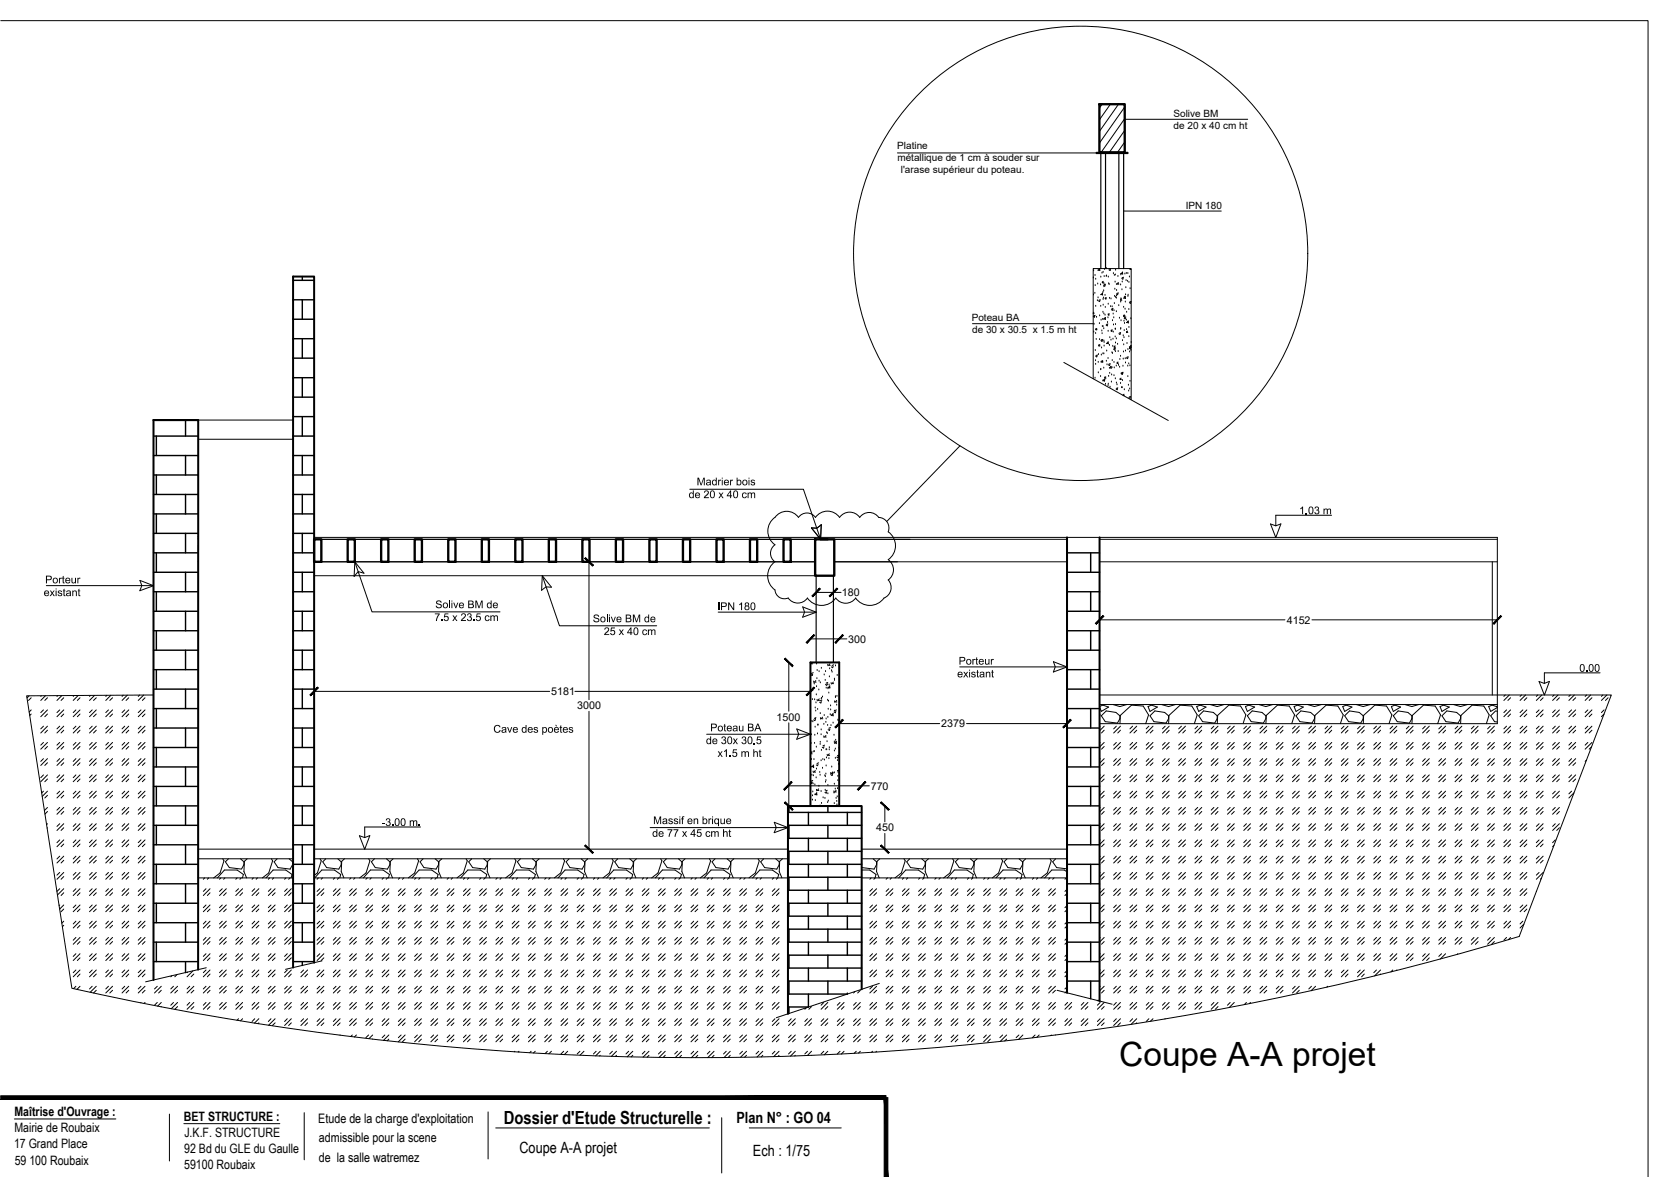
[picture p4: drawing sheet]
<svg xmlns="http://www.w3.org/2000/svg" width="420mm" height="297mm" viewBox="0 0 420 297" stroke-linecap="round" stroke-linejoin="round" font-family="sans-serif">
<defs><g id="words">
<text font-size="8.4" x="282.4" y="269">Coupe A-A projet</text>
<text font-size="4.6" x="127.1" y="283.7">Dossier d'Etude Structurelle :</text>
<g font-size="3.9">
<text x="185.8" y="283.5">Plan N° : GO 04</text>
<text x="131.1" y="290.9">Coupe A-A projet</text>
<text x="190" y="291.7">Ech : 1/75</text>
</g>
<g font-size="3.3">
<text x="3.6" y="281.7">Maîtrise d'Ouvrage :</text>
<text x="3.6" y="285.8">Mairie de Roubaix</text>
<text x="46.4" y="282.9">BET STRUCTURE :</text>
<text x="46.5" y="287">J.K.F. STRUCTURE</text>
<text x="80.3" y="283.4">Etude de la charge d'exploitation</text>
<text x="3.5" y="289.8">17 Grand Place</text>
<text x="3.7" y="293.9">59 100 Roubaix</text>
<text x="46.5" y="291.1">92 Bd du GLE du Gaulle</text>
<text x="80.5" y="288.3">admissible pour la scene</text>
<text x="80.5" y="293.2">de la salle watremez</text>
<text x="46.5" y="295.1">59100 Roubaix</text>
</g>
<g font-size="2.7">
<text x="212.4" y="150.5">180</text>
<text x="324.7" y="157.4">4152</text>
<text x="214.1" y="162.2">300</text>
<text x="139.1" y="175.4">5181</text>
<text x="145.6" y="179">3000</text>
<text x="196" y="181.9">1500</text>
<text x="237.5" y="183.6">2379</text>
<text x="219.7" y="199.3">770</text>
<text x="221.1" y="209.8">450</text>
</g>
<g font-size="2.5">
<text x="296.1" y="29.5">Solive BM</text>
<text x="296.2" y="32.5">de 20 x 40 cm ht</text>
<text x="226.4" y="37.7">Platine</text>
<text x="226.4" y="40.7">métallique de 1 cm à souder sur</text>
<text x="227.3" y="43.7">l'arase supérieur du poteau.</text>
<text x="299.2" y="52.8">IPN 180</text>
<text x="245.2" y="81">Poteau BA</text>
<text x="245.3" y="84">de 30 x 30.5 x 1.5 m ht</text>
</g>
</g></defs>
<g fill="none" stroke="#000" stroke-width=".36">
<path d="M74 70.7h5.3M74 75.7h5.3M76.3 69.8v.9M76.3 75.7v4.9M74 80.6h5.3M74 85.5h5.3M74 90.4h5.3M74 95.3h5.3M76.3 85.5v4.9M76.3 95.3v4.9M38.7 110.1h11.3M38.7 115h11.3"/>
<path d="M38.7 119.9h11.3M39.5 110.1v4.9M39.5 119.9v4.9M46.8 106v4.1M46.8 115v4.9M74 110.1h5.3M74 115h5.3M74 119.9h5.3M74 100.2h5.3M74 105.1h5.3M76.3 105.1v5M76.3 115v4.9"/>
<path d="M38.7 124.8h11.3M38.7 129.7h11.3M38.7 134.6h11.3M38.7 139.5h11.3M39.5 129.7v4.9M39.5 139.5v4.9M46.8 124.8v4.9M46.8 134.6v4.9M74 124.8h5.3M74 129.7h5.3M74 134.6h5.3M74 139.5h5.3"/>
<path d="M76.3 124.8v4.9M76.3 134.6v4.9M269.3 139.5h8.2M275.2 139.5v4.9M38.7 144.4h11.3M38.7 149.3h11.3M38.7 154.3h11.3M38.7 159.2h11.3M39.5 149.3v5M39.5 159.2v4.9M46.8 144.4v4.9M46.8 154.3v4.9"/>
<path d="M74 144.4h5.3M74 149.3h5.3M74 154.3h5.3M74 159.2h5.3M76.3 144.4v4.9M76.3 154.3v4.9M269.3 144.4h8.2M269.3 149.3h8.2M269.3 154.3h8.2M269.3 159.2h8.2M275.2 149.3v5M275.2 159.2v4.9"/>
<path d="M38.7 164.1h11.3M38.7 169h11.3M38.7 173.9h11.3M38.7 178.8h11.3M39.5 169v4.9M39.5 178.8v4.9M46.8 164.1v4.9M46.8 173.9v4.9M74 164.1h5.3M74 169h5.3M74 173.9h5.3M74 178.8h5.3"/>
<path d="M76.3 164.1v4.9M76.3 173.9v4.9M269.3 164.1h8.2M269.3 169h8.2M269.3 173.9h8.2M269.3 178.8h8.2M275.2 169v4.9M275.2 178.8v4.9M38.7 183.7h11.3M38.7 188.6h11.3M38.7 193.6h11.3M38.7 198.5h11.3"/>
<path d="M39.5 188.6v5M39.5 198.5v4.9M46.8 183.7v4.9M46.8 193.6v4.9M74 183.7h5.3M74 188.6h5.2M74 193.6h5.2M74 198.5h5.2M76.3 183.7v4.9M76.3 193.6v4.9M269.3 183.7h8.2M269.3 188.6h8.2"/>
<path d="M269.3 193.6h8.2M269.3 198.5h8.2M275.2 188.6v5M275.2 198.5v4.9M38.7 203.4h11.3M38.7 208.3h11.3M38.7 213.2h11.3M38.7 218.1h11.3M39.5 208.3v4.9M39.5 218.1v4.9M46.8 203.4v4.9M46.8 213.2v4.9"/>
<path d="M74 203.4h5.2M74 208.3h5.2M74 213.2h5.2M74 218.1h5.2M76.3 203.4v4.9M76.3 213.2v4.9M198.8 208.3h18.6M198.8 218.1h18.6M198.8 205h18.6M198.8 211.6h18.6M198.8 214.8h18.6M199.1 203.4v1.6"/>
<path d="M199.1 208.3v3.3M199.1 214.8v3.3M204 205v3.3M204 211.6v3.2M204 218.1v3.3M208.9 203.4v1.6M208.9 208.3v3.3M208.9 214.8v3.3M213.8 205v3.3M213.8 211.6v3.2M213.8 218.1v3.3M269.3 203.4h8.2"/>
<path d="M269.3 208.3h8.2M269.3 213.2h8.2M269.3 218.1h8.2M275.2 208.3v4.9M275.2 218.1v4.9M38.7 223h11.3M38.7 228h11.3M38.7 232.9h11.3M38.7 237.8h11.3M39.5 228v4.9M39.5 237.8v4.9M46.8 223v5"/>
<path d="M46.8 232.9v4.9M74 223h5.2M74 228h5.2M74 232.9h5.2M74 237.8h5.2M76.3 223v5M76.3 232.9v4.9M198.8 228h18.6M198.8 237.8h18.6M198.8 221.4h18.6M198.8 224.7h18.6M198.8 231.2h18.6"/>
<path d="M198.8 234.5h18.6M199.1 221.4v3.3M199.1 228v3.2M199.1 234.5v3.3M204 224.7v3.3M204 231.2v3.3M204 237.8v3.3M208.9 221.4v3.3M208.9 228v3.2M208.9 234.5v3.3M213.8 224.7v3.3M213.8 231.2v3.3"/>
<path d="M213.8 237.8v3.3M269.3 223h8.2M269.3 228h8.2M269.3 232.9h8.2M269.3 237.8h8.2M275.2 228v4.9M275.2 237.8v4.9M38.7 242.7h11.3M46.8 242.7v2.8M74 242.7h5.2M76.3 242.7v1M198.8 247.6h18.6"/>
<path d="M198.8 241.1h18.6M198.8 244.3h18.6M198.8 250.9h15M199.1 241.1v3.2M199.1 247.6v3.3M199.1 254.1v1.7M204 250.9v3.2h-5.2M204 244.3v3.3M208.9 241.1v3.2M208.9 247.6v3.3M213.8 244.3v3.3M269.3 242.7h8.2"/>
<path d="M269.3 247.6h8.2M275.2 247.6v4.5M277 252.5h.5"/>
</g>
<!-- layer: 0 -->
<g fill="none" stroke="#000" stroke-width=".25">
<path d="M.2 5.2h415.7v291.8M226.5 38.6h50.1M276.6 38.4h8v.4h-8zM276.7 38.4l.2 .2M276.7 38.7v.1M276.9 38.4l.2 .2M276.9 38.7v.1M277.2 38.4l.1 .2M277.2 38.7v.1M277.4 38.4l.1 .2M277.4 38.7v.1M277.6 38.4v.2h.4"/>
<path d="M277.6 38.7v.1M277.8 38.4v.2M277.8 38.7v.1M278 38.4l.2 .2M278 38.7v.1M278.3 38.4l.1 .2M278.3 38.7v.1M278.5 38.4l.2 .2M278.5 38.7v.1M278.7 38.4l.2 .2M278.7 38.7v.1M278.9 38.4l.2 .2"/>
<path d="M278.9 38.7v.1M279.2 38.4l.1 .2M279.2 38.7v.1M279.4 38.4l.1 .2M279.4 38.7v.1M279.6 38.4l.2 .2M279.6 38.7v.1M279.8 38.4l.2 .2M279.8 38.7v.1M280.1 38.4v.2h.3M280.1 38.7v.1M280.3 38.4v.2"/>
<path d="M280.3 38.7v.1M280.5 38.4l.2 .2M280.5 38.7v.1M280.7 38.4l.2 .2M280.7 38.7v.1M280.9 38.4l.2 .2M280.9 38.7v.1M281.2 38.4l.1 .2M281.2 38.7v.1M281.4 38.4l.2 .2M281.4 38.7v.1M281.6 38.4l.2 .2"/>
<path d="M281.6 38.7v.1M281.8 38.4l.2 .2M281.8 38.7v.1M282.1 38.4l.1 .2M282.1 38.7v.1M282.3 38.4l.1 .2M282.3 38.7v.1M282.5 38.4v.2h.4M282.5 38.7v.1M282.7 38.4v.2M282.7 38.7v.1M283 38.4l.1 .2"/>
<path d="M283 38.7v.1M283.2 38.4l.1 .2M283.2 38.7v.1M283.4 38.4l.2 .2M283.4 38.7v.1M283.6 38.4l.2 .2M283.6 38.7v.1M283.8 30.1h31.1M283.8 38.4l.2 .2M283.8 38.7v.1M284.1 38.4l.1 .2M284.1 38.7v.1"/>
<path d="M284.3 38.4l.2 .2M284.3 38.7v.1M284.5 38.4l.1 .2M284.5 38.7v.1M283.5 53.3h24.7M275.9 79.1h.2M275.9 70.2h.1M275.9 74.4h.1M276 68.4h.1M276 78.8l-.1 .2M276.3 79.7l-.1 .4-.3-.2M276.3 74h.1"/>
<path d="M276.3 69.5h.1M276.4 79.6l-.4 .1M276.4 72.1h.1M276.5 70.5h.1M276.5 77.3h.1M276.9 75.9h.1M277 71.7h.1M277.1 68.1l.4 .1M277.1 75.2h.1M277.5 67.8v.5M277.5 79.7h.1M277.5 67.8l-.4 .4"/>
<path d="M277.6 75.8l-.1 .3-.3-.1M277.7 75.6l-.4 .2M277.7 71.9h.1M277.8 77.3h.1M277.8 74.3l.5 .1M277.8 69.9h.1M277.8 74.4l.4-.5v.6M278.1 68.9h.1M278.2 71.1v.3M278.3 78.8h.1M278.3 73.8h.1M278.4 68.7h.1"/>
<path d="M278.4 75.6h.1M278.4 77h.1M278.4 71l-.2 .3 .3 .1M278.4 75.2h.1M278.5 73.4h.1M278.6 79.2h.1M278.6 71.6h.1M278.6 72.4h.1M278.6 69.8h.1M278.7 68h.1M278.8 79.5h.1M278.8 74.6h.1"/>
<path d="M278.9 77.6h.1M278.9 75.1l.1 .4M278.9 71.9l-.1 .3-.3-.2M279 71.7l-.4 .2M279.1 69.8h.1M279.2 75.1l-.3 .3h.3M279.2 67.8h.1M279.2 69.6h.1M279.7 76.8h.1M279.7 79.5h.3M279.7 79.2v.3M279.7 69.9h.1"/>
<path d="M279.8 71.6h.1M279.9 71.8h.1M279.9 79.1l-.2 .3M280 75.3h.1M280.2 68l-.1 .3-.3-.2M280.3 77.4h.1M280.3 67.8l-.4 .1M280.4 75.4h.1M280.6 77.4h.1M280.8 78l-.1 .3-.3-.2M280.9 77.8l-.4 .2M280.9 79.3h.1"/>
<path d="M281 69.1h.1M281.1 78.4h.1M281.2 76.6h.1M281.2 69.5h.1M281.3 74.8h.1M281.3 73h.1M281.4 71.2h.1M281.5 69.4h.1M281.5 68.2h.1M281.5 75h.1M281.7 75.3h.1M281.7 78.7h.1"/>
<path d="M281.7 74.7h.1M281.7 71.8h.1M281.8 73.3h.1M282 71.4l.1 .3M282.1 69.8h.1M282.1 74l-.1 .4-.3-.2M282.2 73.9l-.4 .1M282.3 71.3l-.3 .4h.3M282.3 77.1h.1M282.8 71.9h.1M282.8 75.7l.3 .1M282.8 75.5l.1 .3"/>
<path d="M282.8 76.2h.1M282.8 69.4h.1M282.8 69l.5 .1M282.9 75.4h.1M283 75.4l-.2 .3M283.1 73.1h.1M283.2 71.2h.1M283.3 68.7v.5M283.3 68.7l-.4 .4M283.5 70.1l-.2 .3-.2-.1M283.5 70l-.4 .1M283.5 77.6h.1"/>
<path d="M283.5 79.5l.1 .4M283.5 75.2l.5 .1M283.7 75h.1M283.8 79.5l-.3 .3h.3M283.8 79.8h.1M283.9 69.2h.1M283.9 78h.1M284 74.9v.5M284 76.2h.1M284 74.8l-.4 .5M284 74.4h.1M284.1 72.6h.1"/>
<path d="M284.1 80l-.4 .1M284.2 70.8h.1M284.2 69h.1M284.3 78.8h.1M284.5 71h.1M284.6 69h.1M284.6 74.8h.1M284.7 74.5h.1M284.9 78.1h.1M284.9 71.3h.1M285 69.9h.1M285.2 72.9h.1"/>
<path d="M285.2 67.8v.2M285.3 67.8l-.1 .1 .3 .1M285.4 76.2l-.1 .4-.3-.2M285.4 76.1l-.3 .1M245.4 81.7h30.5M268.5 91.5l26.3 14.6M275.9 95.6v-27.8h9.6v33.1M276 83.8h.1M276.1 81.8h.1M276.3 95.4h.1M276.4 88.5h.1M276.5 91h.1"/>
<path d="M276.5 92h.1M276.5 84.2h.1M276.5 82.9l.1 .4M276.6 85.7h.1M276.7 80.1h.1M276.8 82.9l-.3 .3h.3M276.9 89.8l-.1 .3-.3-.2M276.9 89.6l-.3 .1M277.1 91.4h.1M277.2 94.1h.1M277.2 89.5h.1M277.3 87v.3"/>
<path d="M277.4 81.7h.1M277.5 85.7h.1M277.5 86.9l-.2 .4h.3M277.7 95h.1M277.7 93.3h.1M277.8 93.2h.1M277.9 91.4h.1M277.9 80.8h.1M277.9 89.6h.1M278 87.8h.1M278 86h.1M278 83.5h.1"/>
<path d="M278 91.1l.1 .3M278.1 84.2h.1M278.2 82.4h.1M278.2 85.8l-.1 .4-.3-.2M278.2 91.3h.1M278.3 80.6h.1M278.3 85.7l-.4 .1M278.3 91l-.3 .3 .3 .1M278.3 96.1h.1M278.3 89.3h.1M278.3 82.4h.1M278.5 80.5h.5"/>
<path d="M278.5 83h.1M278.5 92.9h.1M278.6 89.3h.1M278.6 86h.1M278.6 87.3h.1M278.6 86.4h.1M278.8 95.1v.4M278.8 95.8l-.1 .4-.3-.2M278.8 95.7l-.3 .1M278.9 80.1l.1 .5M279 80.1l-.5 .4M279 97h.1"/>
<path d="M279 95.1l-.2 .3h.3M279.1 82l.3 .2M279.2 91.2h.1M279.2 86.6l.5 .1M279.3 88.6h.1M279.4 92.1h.1M279.5 81.4h.1M279.5 81.9l-.1 .3M279.6 81.8l-.4 .1M279.6 80.2h.1M279.6 90.5h.1M279.6 97.3h.1"/>
<path d="M279.6 86.3l.1 .5M279.6 83.6h.1M279.7 97h.1M279.7 86.3l-.4 .4M279.8 95h.1M279.9 92.8l.5 .1M280 87.2h.1M280 92.9l.4-.5v.6M280 94.2h.1M280.1 85.2h.1M280.1 91.9l-.1 .4-.3-.2M280.1 97.7h.1"/>
<path d="M280.2 91.8l-.4 .1M280.4 85.8h.1M280.4 83.3l.1 .3M280.5 96.4h.1M280.5 94.6h.1M280.6 92.8h.1M280.6 89h.1M280.7 91h.1M280.7 83.2l-.3 .3 .3 .1M280.7 89.2h.1M280.7 80.9h.1M280.8 87.4h.1"/>
<path d="M280.9 85.6h.1M280.9 83.8h.1M281 82h.1M281.1 80.2h.1M281.1 94.8h.1M281.1 91.5h.1M281.2 87.3v.4M281.2 92.8h.1M281.4 85h.1M281.4 83.1h.1M281.4 87.3l-.2 .3h.3M281.4 88l-.1 .3-.3-.2"/>
<path d="M281.5 95.6h.1M281.5 83.1h.1M281.5 88.7h.1M281.5 86.6h.1M281.5 81.9h.1M281.5 87.8l-.4 .2M281.7 92.4h.1M281.7 85.5h.1M281.7 96.7h.1M281.9 97.1h.1M281.9 91.4l.1 .3M282 86.9h.1"/>
<path d="M282 98l-.1 .3-.3-.1M282.1 97.9l-.4 .1M282.2 91.4l-.3 .3h.3M282.2 88.7h.1M282.3 92.2h.1M282.5 80.3h.1M282.5 92.7h.1M282.6 90.7h.1M282.7 95.5v.3M282.7 84.1l-.1 .3-.2-.2M282.8 89.9h.1M282.8 96.8h.1"/>
<path d="M282.8 83.1h.1M282.8 83.9l-.4 .2M282.8 82.9h.1M282.9 80.9h.1M282.9 95.4l-.2 .3 .3 .1M282.9 94.3h.1M283 94.3l.2 .1M283 97.8h.1M283.1 94.5h.1M283.2 97.8h.1M283.3 96h.1M283.3 86h.1"/>
<path d="M283.3 94.2h.1M283.3 94.1l-.1 .3M283.4 92.4h.1M283.4 93.9l-.4 .2M283.4 90.6h.1M283.4 84.8h.1M283.5 99.8l.2 .1M283.5 88.8h.1M283.6 87h.1M283.6 85.2h.1M283.6 81.1h.1M283.7 99.5l-.3 .3v-.2"/>
<path d="M283.7 83.4h.1M283.7 98.4h.1M283.8 81.6h.1M284 90.5h.1M284 88.6h.1M284 91.6h.1M284.1 80.2l-.2 .3-.2-.2M284.2 80.8h.1M284.3 81.4l.5 .1M284.3 83.2h.1M284.3 83.6l.1 .4M284.4 86.7h.1"/>
<path d="M284.5 83.6l-.2 .3h.3M284.6 92.4h.1M284.6 95h.1M284.6 88.2h.1M284.6 81.4h.1M284.6 90.2l-.1 .3-.2-.2M284.7 81v.5M284.7 90l-.4 .2M284.7 81l-.4 .4M284.8 97.2h.1M284.8 98.7h.1M284.8 91.8h.1"/>
<path d="M284.9 85h.1M284.9 82.6h.1M285 87.5l.5 .1M285 87.6l.4-.4 .1 .5M285.1 88.8h.1M285.1 87.7v.3M285.1 98.2h.1M285.1 92.3h.1M285.2 96.2h.1M285.3 87.6l-.3 .3 .3 .1M285.4 88.4h.1M285.4 80.4h.1"/>
<path d="M285.5 86.5h.1M50 106h24M50 110.9h24M242.3 112.5l-18.5 19.1M285.2 100.2l-.1 .3-.2-.1M285.3 100l-.4 .2M50 135.6h.1M79.3 135.6h298.5v47h-100.3M224.1 134.2a2.66 2.66 0 0 0-2.4-3.6 2.93 2.93 0 0 0-4.8 0 3.1 3.1 0 0 0-5 0 3.7 3.7 0 0 0-6.1 0 2.62 2.62 0 0 0-4.3 0 3.6 3.6 0 0 0-5.9 0 4.2 4.2 0 0 0 0 6.9 2.61 2.61 0 0 0 0 4.3 4.4 4.4 0 0 0 0 7.1 2.37 2.37 0 0 0 3.3 2M224.1 134.2a4.3 4.3 0 0 1 0 7 3.1 3.1 0 0 1 0 5.2 2.86 2.86 0 0 1-1 4.5 4.4 4.4 0 0 1-7.2 0M79.3 145.3h126.4M91.8 144.7l-1.4-.4-1 1.2"/>
<path d="M198.9 150.9a2.95 2.95 0 0 0 4.8 0M203.7 150.9a4.4 4.4 0 0 0 7.2 0 3.1 3.1 0 0 0 5 0M376.6 141.8v33.6M7.3 175.6l-.5 .5M7.9 179.2l-.5 .5M7.9 176.1l-.7 .7M10.4 175.6l-.1 .2M11 179.2l-.7 .6M11.5 175.6l-1.2 1.2M12 179.2l-1.7 1.7M12 176.1l-.7 .7M14.6 175.6l-.2 .2"/>
<path d="M15.1 179.2l-.7 .6M15.6 175.5l-1.2 1.3M16.1 179.2l-1.7 1.7M16.1 176.1l-.7 .7M18.7 175.5l-.2 .3M19.2 179.2l-.7 .6M19.7 175.5l-1.2 1.3M20.2 179.2l-1.7 1.7M20.2 176.1l-.7 .7M22.8 175.5l-.2 .3M23.3 179.2l-.7 .6M23.9 175.5l-1.3 1.3"/>
<path d="M24.3 179.2l-1.7 1.7M24.3 176.1l-.7 .7M27 175.5l-.3 .3M27.4 179.2l-.7 .6M28 175.5l-1.3 1.3M28.4 179.2l-1.7 1.7M28.4 176.1l-.7 .7M31.1 175.4l-.3 .4M31.5 179.2l-.7 .6M32.1 175.4l-1.3 1.4M32.5 179.2l-1.7 1.7M32.5 176.1l-.7 .7"/>
<path d="M35.2 175.4l-.3 .4M35.6 179.2l-.7 .6M36.3 175.4l-1.4 1.4M36.6 179.2l-1.7 1.7M36.6 176.1l-.7 .7M38.7 175.4l-32 .2 11.4 73.8a718.9 718.9 0 0 0 365.3-13.1l23.2-60.9h-129.1M204.5 167.5v.1M204.7 170.2h.1M204.9 174.3h.1M205 176.6h.1M205 167.2l-.3 .3h.4M205.1 174.3h.1"/>
<path d="M205.1 170.1l-.1 .4-.4-.2M205.2 169.8l-.4 .1M205.3 171.9l.1 .4M205.5 172.6h.1M205.6 176.6h.1M205.6 172.1l.4 .1M205.7 178.7h.1M205.8 179.4h.1M205.9 171.8l-.3 .3M205.9 177.4h.1M206 175.4h.1M206.1 173.3h.1"/>
<path d="M206.1 167.6h.1M206.1 171.3h.1M206.2 176.5v.4M206.2 169.2h.1M206.3 179h.1M206.4 176.7l.4 .1M206.6 174.1h.1M206.7 171.9h.1M206.7 169.5h.1M206.7 176.4l-.3 .3M207 172.3h.1M207.2 176.4h.1"/>
<path d="M207.3 168.7h.1M207.3 177l-.2 .4-.3-.2M207.3 176.2h.1M207.4 176.7l-.4 .2M207.6 175.9h.1M208 170.3h.1M208.2 171.7h.1M208.3 169.5h.1M208.5 173.7h.1M208.7 172.8h.1M208.7 172.6l-.1 .4-.3-.3M208.9 176.7h.1"/>
<path d="M208.9 167.6v.4M208.9 173.4l.5 .1M208.9 172.2l-.4 .2M208.9 173.8h.1M209 179h.1M209.1 177h.1M209.1 174.9h.1M209.2 172.9h.1M209.3 170.8h.1M209.3 173.1l.1 .6M209.4 168.8h.1M209.4 167.5l-.3 .4h.4"/>
<path d="M209.4 173.1l-.4 .5M209.6 178.1h.1M209.6 179.2h.1M209.7 172.3l.1 .3M209.8 169.3h.1M210 169.6h.1M210 172.5h.4M210.2 168.1l-.1 .4-.3-.2M210.3 172.1l-.3 .4M210.4 167.8l-.4 .1M210.6 171.4h.1M210.6 179.5h.1"/>
<path d="M210.6 171.7h.1M210.6 176.9l.1 .4M210.8 176.1h.1M210.8 175.8h.1M210.8 168h.1M210.8 177.1l.4 .1M210.9 179.5l-.1 .4-.3-.2M211.1 179.2l-.4 .1M211.1 178h.1M211.1 176.7l-.3 .4M211.2 175.7h.1M211.3 170.5h.1"/>
<path d="M277.5 177.8h100.3M379.8 175.4l-.3 .4M380.2 179.2l-.7 .6M380.9 175.4l-1.4 1.4M381.2 179.2l-1.7 1.7M381.2 176.1l-.7 .7M383.9 175.4l-.3 .4M384.3 179.2l-.7 .6M385 175.4l-1.4 1.4M385.3 179.2l-1.7 1.7M385.3 176.1l-.7 .7M388 175.4l-.3 .4"/>
<path d="M388.4 179.2l-.7 .6M389.1 175.4l-1.4 1.4M389.4 179.2l-1.7 1.7M389.4 176.1l-.7 .7M392.2 175.4l-.4 .4M392.5 179.2l-.7 .6M393.2 175.4l-1.4 1.4M393.5 179.2l-1.7 1.7M393.5 176.1l-.7 .7M396.3 175.4l-.4 .4M396.6 179.2l-.7 .6M397.3 175.4l-1.4 1.4"/>
<path d="M397.6 179.2l-1.7 1.7M397.6 176.1l-.7 .7M400.4 175.4l-.4 .4M400.7 179.2l-.7 .6M401.4 175.4l-1.4 1.4M401.7 179.2l-1.7 1.7M401.7 176.1l-.7 .7M404.5 175.4l-.4 .4M404.8 179.2l-.7 .6M405.5 175.4l-1.4 1.4M405.8 176.1l-.7 .7M7.9 180.2l-.4 .4"/>
<path d="M11 183.3l-.7 .6M11 187.4l-.7 .7M11 191.5l-.7 .7M11 195.6l-.7 .7M11 199.7l-.5 .4M12 183.3l-1.7 1.7M12 187.4l-1.7 1.7M12 191.5l-1.7 1.7M12 195.6l-1.7 1.7M12 199.7l-1.4 1.3M12 180.2l-.7 .7M12 184.3l-.7 .7"/>
<path d="M12 188.4l-.7 .7M12 192.5l-.7 .7M12 196.6l-.7 .7M15.1 183.3l-.7 .6M15.1 187.4l-.7 .7M15.1 191.5l-.7 .7M15.1 195.6l-.7 .7M15.1 199.7l-.7 .6M16.1 183.3l-1.7 1.7M16.1 187.4l-1.7 1.7M16.1 191.5l-1.7 1.7M16.1 195.6l-1.7 1.7"/>
<path d="M16.1 199.7l-1.7 1.7M16.1 180.2l-.7 .7M16.1 184.3l-.7 .7M16.1 188.4l-.7 .7M16.1 192.5l-.7 .7M16.1 196.6l-.7 .7M19.2 183.3l-.7 .6M19.2 187.4l-.7 .7M19.2 191.5l-.7 .7M19.2 195.6l-.7 .7M19.2 199.7l-.7 .6M20.2 183.3l-1.7 1.7"/>
<path d="M20.2 187.4l-1.7 1.7M20.2 191.5l-1.7 1.7M20.2 195.6l-1.7 1.7M20.2 199.7l-1.7 1.7M20.2 180.2l-.7 .7M20.2 184.3l-.7 .7M20.2 188.4l-.7 .7M20.2 192.5l-.7 .7M20.2 196.6l-.7 .7M23.3 183.3l-.7 .6M23.3 187.4l-.7 .7M23.3 191.5l-.7 .7"/>
<path d="M23.3 195.6l-.7 .7M23.3 199.7l-.7 .6M24.3 183.3l-1.7 1.7M24.3 187.4l-1.7 1.7M24.3 191.5l-1.7 1.7M24.3 195.6l-1.7 1.7M24.3 199.7l-1.7 1.7M24.3 180.2l-.7 .7M24.3 184.3l-.7 .7M24.3 188.4l-.7 .7M24.3 192.5l-.7 .7M24.3 196.6l-.7 .7"/>
<path d="M27.4 183.3l-.7 .6M27.4 187.4l-.7 .7M27.4 191.5l-.7 .7M27.4 195.6l-.7 .7M27.4 199.7l-.7 .6M28.4 183.3l-1.7 1.7M28.4 187.4l-1.7 1.7M28.4 191.5l-1.7 1.7M28.4 195.6l-1.7 1.7M28.4 199.7l-1.7 1.7M28.4 180.2l-.7 .7M28.4 184.3l-.7 .7"/>
<path d="M28.4 188.4l-.7 .7M28.4 192.5l-.7 .7M28.4 196.6l-.7 .7M31.5 183.3l-.7 .6M31.5 187.4l-.7 .7M31.5 191.5l-.7 .7M31.5 195.6l-.7 .7M31.5 199.7l-.7 .6M32.5 183.3l-1.7 1.7M32.5 187.4l-1.7 1.7M32.5 191.5l-1.7 1.7M32.5 195.6l-1.7 1.7"/>
<path d="M32.5 199.7l-1.7 1.7M32.5 180.2l-.7 .7M32.5 184.3l-.7 .7M32.5 188.4l-.7 .7M32.5 192.5l-.7 .7M32.5 196.6l-.7 .7M35.6 183.3l-.7 .6M35.6 187.4l-.7 .7M35.6 191.5l-.7 .7M35.6 195.6l-.7 .7M35.6 199.7l-.7 .6M36.6 183.3l-1.7 1.7"/>
<path d="M36.6 187.4l-1.7 1.7M36.6 191.5l-1.7 1.7M36.6 195.6l-1.7 1.7M36.6 199.7l-1.7 1.7M36.6 180.2l-.7 .7M36.6 184.3l-.7 .7M36.6 188.4l-.7 .7M36.6 192.5l-.7 .7M36.6 196.6l-.7 .7M204.5 186.5h.1M204.5 197.5l.3 .2M204.5 186.1h.1"/>
<path d="M204.7 187.6h.1M204.7 185.4h.1M204.8 191.7h.1M204.8 193.4l.5 .1M204.9 197.6h.1M204.9 195.7h.1M204.9 182.1h.1M204.9 189.8h.1M204.9 189.9l-.3 .3 .4 .1M204.9 197.3l-.1 .4M205.1 199.9h.1M205.1 197l-.4 .1"/>
<path d="M205.1 182.2h.1M205.2 197.8h.1M205.2 194.6l.1 .4M205.2 193.1l.1 .6M205.3 195.8h.1M205.3 193.7h.1M205.3 193.1l-.4 .5M205.4 189.7h.1M205.4 191.7h.1M205.5 189.7h.1M205.5 187.6h.1M205.6 185.6h.1"/>
<path d="M205.6 198.1h.1M205.7 183.5h.1M205.7 194.5l-.3 .3 .4 .1M205.8 181.5h.1M205.8 181.5l-.2 .4-.3-.2M205.9 181.1l-.4 .2M206 196.3h.1M206 188.6h.1M206 194.1h.1M206 199.2l.1 .4M206.3 185.2h.1M206.3 199.5h.4"/>
<path d="M206.4 183h.1M206.4 192.9l-.1 .3-.3-.2M206.6 199.1l-.3 .3M206.6 192.5l-.4 .2M206.7 198.4h.1M206.9 195h.1M206.9 195.7h.1M207 187.9h.1M207 187.3h.1M207 180.1h.1M207 181.1l.1 .4M207.2 185.4h.1"/>
<path d="M207.2 192h.1M207.2 199.8h.1M207.2 184.2h.1M207.3 189.4h.1M207.3 181.4h.3M207.6 193.9h.1M207.6 181l-.3 .3M207.6 191.7h.1M207.9 185.7v.4M207.9 182.8h.1M207.9 188.4l-.1 .4-.3-.2M208 180.6h.1"/>
<path d="M208 191.8h.1M208.1 188.1l-.4 .1M208.2 195.8h.1M208.2 199.4h.1M208.3 196h.1M208.3 197.4h.1M208.4 195.4h.1M208.4 182.3h.1M208.4 197h.1M208.4 185.6l-.3 .4h.4M208.4 189.2h.1M208.5 193.3h.1"/>
<path d="M208.5 181.4h.1M208.6 191.3h.1M208.6 189.2h.1M208.6 184.9h.1M208.6 199.8l-.1 .4-.3-.2M208.7 187.2h.1M208.7 190.4l.1 .3M208.8 185.1h.1M208.8 199.4l-.5 .2M208.9 183.1h.1M208.9 181h.1M208.9 198.2h.1"/>
<path d="M209.2 191.5h.1M209.3 189.2h.1M209.3 188.7h.1M209.3 190.2l-.3 .4h.4M209.4 184l-.1 .3-.3-.2M209.5 180.4h.1M209.6 183.6l-.5 .2M209.6 195l.1 .4M209.7 183.1h.1M209.7 180.4l.5 .1M209.8 195.2h.4M209.9 193.6h.1"/>
<path d="M210.1 195.4l-.1 .3-.3-.2M210.1 195.1h.1M210.1 194.8l-.3 .4M210.2 180.1v.6M210.2 182.5h.1M210.2 195l-.4 .1M210.3 180.1l-.5 .5M210.4 199.6l.1 .4M210.5 185.6h.1M210.5 187.4l.6 .1M210.5 197.9h.1M210.5 187.2h.1"/>
<path d="M210.5 195h.1M210.6 189.5h.1M210.7 199.8l.4 .1M210.8 199.1h.1M210.8 189h.1M210.8 183.6h.1M210.8 191.4h.1M210.9 186.8h.1M211 187.1v.6M211 199.5l-.3 .3M211.1 187.1l-.5 .5M211.3 191.9h.1"/>
<path d="M211.3 194.4l.5 .1M211.3 199h.1M211.4 197h.1M211.4 195.9h.1M211.4 181.5l.1 .4M211.5 195h.1M211.5 191.2h.1M211.6 192.9h.1M211.6 190.9l-.1 .4-.3-.2M211.6 190.9h.1M211.7 182.4h.1M211.7 188.8h.1"/>
<path d="M211.8 190.5l-.5 .2M211.8 181.6v.2M211.8 194.2l-.4 .4M277.6 183.3l-.1 .1M277.6 187.4l-.1 .1M277.6 191.5l-.1 .1M277.6 195.6l-.1 .1M277.6 199.7l-.1 .1M278.6 183.3l-1.1 1.1M278.6 187.4l-1.1 1.1M278.6 191.5l-1.1 1.1M278.6 195.6l-1.1 1.1"/>
<path d="M278.6 199.7l-1.1 1.1M278.6 184.3l-.6 .7M278.6 188.4l-.6 .7M278.6 192.5l-.6 .7M278.6 196.6l-.6 .7M281.7 183.3l-.7 .6M281.7 187.4l-.7 .7M281.7 191.5l-.7 .7M281.7 195.6l-.7 .7M281.7 199.7l-.7 .6M282.7 183.3l-1.7 1.7M282.7 187.4l-1.7 1.7"/>
<path d="M282.7 191.5l-1.7 1.7M282.7 195.6l-1.7 1.7M282.7 199.7l-1.7 1.7M282.7 184.3l-.6 .7M282.7 188.4l-.6 .7M282.7 192.5l-.6 .7M282.7 196.6l-.6 .7M285.8 183.3l-.7 .6M285.8 187.4l-.7 .7M285.8 191.5l-.7 .7M285.8 195.6l-.7 .7M285.8 199.7l-.7 .6"/>
<path d="M286.9 183.3l-1.8 1.7M286.9 187.4l-1.8 1.7M286.9 191.5l-1.8 1.7M286.9 195.6l-1.8 1.7M286.9 199.7l-1.8 1.7M286.9 184.3l-.7 .7M286.9 188.4l-.7 .7M286.9 192.5l-.7 .7M286.9 196.6l-.7 .7M289.9 183.3l-.7 .6M289.9 187.4l-.7 .7M289.9 191.5l-.7 .7"/>
<path d="M289.9 195.6l-.7 .7M289.9 199.7l-.7 .6M291 183.3l-1.8 1.7M291 187.4l-1.8 1.7M291 191.5l-1.8 1.7M291 195.6l-1.8 1.7M291 199.7l-1.8 1.7M291 184.3l-.7 .7M291 188.4l-.7 .7M291 192.5l-.7 .7M291 196.6l-.7 .7M294 183.3l-.7 .6"/>
<path d="M294 187.4l-.7 .7M294 191.5l-.7 .7M294 195.6l-.7 .7M294 199.7l-.7 .6M295 183.3l-1.7 1.7M295 187.4l-1.7 1.7M295 191.5l-1.7 1.7M295 195.6l-1.7 1.7M295 199.7l-1.7 1.7M295 184.3l-.6 .7M295 188.4l-.6 .7M295 192.5l-.6 .7"/>
<path d="M295 196.6l-.6 .7M298.1 183.3l-.7 .6M298.1 187.4l-.7 .7M298.1 191.5l-.7 .7M298.1 195.6l-.7 .7M298.1 199.7l-.7 .6M299.1 183.3l-1.7 1.7M299.1 187.4l-1.7 1.7M299.1 191.5l-1.7 1.7M299.1 195.6l-1.7 1.7M299.1 199.7l-1.7 1.7M299.1 184.3l-.6 .7"/>
<path d="M299.1 188.4l-.6 .7M299.1 192.5l-.6 .7M299.1 196.6l-.6 .7M302.2 183.3l-.7 .6M302.2 187.4l-.7 .7M302.2 191.5l-.7 .7M302.2 195.6l-.7 .7M302.2 199.7l-.7 .6M303.3 183.3l-1.8 1.7M303.3 187.4l-1.8 1.7M303.3 191.5l-1.8 1.7M303.3 195.6l-1.8 1.7"/>
<path d="M303.3 199.7l-1.8 1.7M303.3 184.3l-.7 .7M303.3 188.4l-.7 .7M303.3 192.5l-.7 .7M303.3 196.6l-.7 .7M306.3 183.3l-.7 .6M306.3 187.4l-.7 .7M306.3 191.5l-.7 .7M306.3 195.6l-.7 .7M306.3 199.7l-.7 .6M307.4 183.3l-1.8 1.7M307.4 187.4l-1.8 1.7"/>
<path d="M307.4 191.5l-1.8 1.7M307.4 195.6l-1.8 1.7M307.4 199.7l-1.8 1.7M307.4 184.3l-.7 .7M307.4 188.4l-.7 .7M307.4 192.5l-.7 .7M307.4 196.6l-.7 .7M310.4 183.3l-.6 .6M310.4 187.4l-.6 .7M310.4 191.5l-.6 .7M310.4 195.6l-.6 .7M310.4 199.7l-.6 .6"/>
<path d="M311.5 183.3l-1.7 1.7M311.5 187.4l-1.7 1.7M311.5 191.5l-1.7 1.7M311.5 195.6l-1.7 1.7M311.5 199.7l-1.7 1.7M311.5 184.3l-.7 .7M311.5 188.4l-.7 .7M311.5 192.5l-.7 .7M311.5 196.6l-.7 .7M314.5 183.3l-.6 .6M314.5 187.4l-.6 .7M314.5 191.5l-.6 .7"/>
<path d="M314.5 195.6l-.6 .7M314.5 199.7l-.6 .6M315.6 183.3l-1.7 1.7M315.6 187.4l-1.7 1.7M315.6 191.5l-1.7 1.7M315.6 195.6l-1.7 1.7M315.6 199.7l-1.7 1.7M315.6 184.3l-.7 .7M315.6 188.4l-.7 .7M315.6 192.5l-.7 .7M315.6 196.6l-.7 .7M318.6 183.3l-.7 .6"/>
<path d="M318.6 187.4l-.7 .7M318.6 191.5l-.7 .7M318.6 195.6l-.7 .7M318.6 199.7l-.7 .6M319.7 183.3l-1.8 1.7M319.7 187.4l-1.8 1.7M319.7 191.5l-1.8 1.7M319.7 195.6l-1.8 1.7M319.7 199.7l-1.8 1.7M319.7 184.3l-.7 .7M319.7 188.4l-.7 .7M319.7 192.5l-.7 .7"/>
<path d="M319.7 196.6l-.7 .7M322.7 183.3l-.6 .6M322.7 187.4l-.6 .7M322.7 191.5l-.6 .7M322.7 195.6l-.6 .7M322.7 199.7l-.6 .6M323.8 183.3l-1.7 1.7M323.8 187.4l-1.7 1.7M323.8 191.5l-1.7 1.7M323.8 195.6l-1.7 1.7M323.8 199.7l-1.7 1.7M323.8 184.3l-.7 .7"/>
<path d="M323.8 188.4l-.7 .7M323.8 192.5l-.7 .7M323.8 196.6l-.7 .7M326.8 183.3l-.6 .6M326.8 187.4l-.6 .7M326.8 191.5l-.6 .7M326.8 195.6l-.6 .7M326.8 199.7l-.6 .6M327.9 183.3l-1.7 1.7M327.9 187.4l-1.7 1.7M327.9 191.5l-1.7 1.7M327.9 195.6l-1.7 1.7"/>
<path d="M327.9 199.7l-1.7 1.7M327.9 184.3l-.7 .7M327.9 188.4l-.7 .7M327.9 192.5l-.7 .7M327.9 196.6l-.7 .7M330.9 183.3l-.6 .6M330.9 187.4l-.6 .7M330.9 191.5l-.6 .7M330.9 195.6l-.6 .7M330.9 199.7l-.6 .6M332 183.3l-1.7 1.7M332 187.4l-1.7 1.7"/>
<path d="M332 191.5l-1.7 1.7M332 195.6l-1.7 1.7M332 199.7l-1.7 1.7M332 184.3l-.7 .7M332 188.4l-.7 .7M332 192.5l-.7 .7M332 196.6l-.7 .7M335 183.3l-.6 .6M335 187.4l-.6 .7M335 191.5l-.6 .7M335 195.6l-.6 .7M335 199.7l-.6 .6"/>
<path d="M336.1 183.3l-1.7 1.7M336.1 187.4l-1.7 1.7M336.1 191.5l-1.7 1.7M336.1 195.6l-1.7 1.7M336.1 199.7l-1.7 1.7M336.1 184.3l-.7 .7M336.1 188.4l-.7 .7M336.1 192.5l-.7 .7M336.1 196.6l-.7 .7M339.2 183.3l-.7 .6M339.2 187.4l-.7 .7M339.2 191.5l-.7 .7"/>
<path d="M339.2 195.6l-.7 .7M339.2 199.7l-.7 .6M340.2 183.3l-1.7 1.7M340.2 187.4l-1.7 1.7M340.2 191.5l-1.7 1.7M340.2 195.6l-1.7 1.7M340.2 199.7l-1.7 1.7M340.2 184.3l-.7 .7M340.2 188.4l-.7 .7M340.2 192.5l-.7 .7M340.2 196.6l-.7 .7M343.3 183.3l-.7 .6"/>
<path d="M343.3 187.4l-.7 .7M343.3 191.5l-.7 .7M343.3 195.6l-.7 .7M343.3 199.7l-.7 .6M344.3 183.3l-1.7 1.7M344.3 187.4l-1.7 1.7M344.3 191.5l-1.7 1.7M344.3 195.6l-1.7 1.7M344.3 199.7l-1.7 1.7M344.3 184.3l-.7 .7M344.3 188.4l-.7 .7M344.3 192.5l-.7 .7"/>
<path d="M344.3 196.6l-.7 .7M347.3 183.3l-.6 .6M347.3 187.4l-.6 .7M347.3 191.5l-.6 .7M347.3 195.6l-.6 .7M347.3 199.7l-.6 .6M348.4 183.3l-1.7 1.7M348.4 187.4l-1.7 1.7M348.4 191.5l-1.7 1.7M348.4 195.6l-1.7 1.7M348.4 199.7l-1.7 1.7M348.4 184.3l-.7 .7"/>
<path d="M348.4 188.4l-.7 .7M348.4 192.5l-.7 .7M348.4 196.6l-.7 .7M351.5 183.3l-.7 .6M351.5 187.4l-.7 .7M351.5 191.5l-.7 .7M351.5 195.6l-.7 .7M351.5 199.7l-.7 .6M352.5 183.3l-1.7 1.7M352.5 187.4l-1.7 1.7M352.5 191.5l-1.7 1.7M352.5 195.6l-1.7 1.7"/>
<path d="M352.5 199.7l-1.7 1.7M352.5 184.3l-.7 .7M352.5 188.4l-.7 .7M352.5 192.5l-.7 .7M352.5 196.6l-.7 .7M355.6 183.3l-.7 .6M355.6 187.4l-.7 .7M355.6 191.5l-.7 .7M355.6 195.6l-.7 .7M355.6 199.7l-.7 .6M356.6 183.3l-1.7 1.7M356.6 187.4l-1.7 1.7"/>
<path d="M356.6 191.5l-1.7 1.7M356.6 195.6l-1.7 1.7M356.6 199.7l-1.7 1.7M356.6 184.3l-.7 .7M356.6 188.4l-.7 .7M356.6 192.5l-.7 .7M356.6 196.6l-.7 .7M359.7 183.3l-.7 .6M359.7 187.4l-.7 .7M359.7 191.5l-.7 .7M359.7 195.6l-.7 .7M359.7 199.7l-.7 .6"/>
<path d="M360.7 183.3l-1.7 1.7M360.7 187.4l-1.7 1.7M360.7 191.5l-1.7 1.7M360.7 195.6l-1.7 1.7M360.7 199.7l-1.7 1.7M360.7 184.3l-.7 .7M360.7 188.4l-.7 .7M360.7 192.5l-.7 .7M360.7 196.6l-.7 .7M363.8 183.3l-.7 .6M363.8 187.4l-.7 .7M363.8 191.5l-.7 .7"/>
<path d="M363.8 195.6l-.7 .7M363.8 199.7l-.7 .6M364.8 183.3l-1.7 1.7M364.8 187.4l-1.7 1.7M364.8 191.5l-1.7 1.7M364.8 195.6l-1.7 1.7M364.8 199.7l-1.7 1.7M364.8 184.3l-.7 .7M364.8 188.4l-.7 .7M364.8 192.5l-.7 .7M364.8 196.6l-.7 .7M367.9 183.3l-.7 .6"/>
<path d="M367.9 187.4l-.7 .7M367.9 191.5l-.7 .7M367.9 195.6l-.7 .7M367.9 199.7l-.7 .6M368.9 183.3l-1.7 1.7M368.9 187.4l-1.7 1.7M368.9 191.5l-1.7 1.7M368.9 195.6l-1.7 1.7M368.9 199.7l-1.7 1.7M368.9 184.3l-.7 .7M368.9 188.4l-.7 .7M368.9 192.5l-.7 .7"/>
<path d="M368.9 196.6l-.7 .7M372 183.3l-.7 .6M372 187.4l-.7 .7M372 191.5l-.7 .7M372 195.6l-.7 .7M372 199.7l-.7 .6M373 183.3l-1.7 1.7M373 187.4l-1.7 1.7M373 191.5l-1.7 1.7M373 195.6l-1.7 1.7M373 199.7l-1.7 1.7M373 184.3l-.7 .7"/>
<path d="M373 188.4l-.7 .7M373 192.5l-.7 .7M373 196.6l-.7 .7M376.1 183.3l-.7 .6M376.1 187.4l-.7 .7M376.1 191.5l-.7 .7M376.1 195.6l-.7 .7M376.1 199.7l-.7 .6M377.1 183.3l-1.7 1.7M377.1 187.4l-1.7 1.7M377.1 191.5l-1.7 1.7M377.1 195.6l-1.7 1.7"/>
<path d="M377.1 199.7l-1.7 1.7M377.1 184.3l-.7 .7M377.1 188.4l-.7 .7M377.1 192.5l-.7 .7M377.1 196.6l-.7 .7M380.2 183.3l-.7 .6M380.2 187.4l-.7 .7M380.2 191.5l-.7 .7M380.2 195.6l-.7 .7M380.2 199.7l-.7 .6M381.2 183.3l-1.7 1.7M381.2 187.4l-1.7 1.7"/>
<path d="M381.2 191.5l-1.7 1.7M381.2 195.6l-1.7 1.7M381.2 199.7l-1.7 1.7M381.2 180.2l-.7 .7M381.2 184.3l-.7 .7M381.2 188.4l-.7 .7M381.2 192.5l-.7 .7M381.2 196.6l-.7 .7M384.3 183.3l-.7 .6M384.3 187.4l-.7 .7M384.3 191.5l-.7 .7M384.3 195.6l-.7 .7"/>
<path d="M384.3 199.7l-.7 .6M385.3 183.3l-1.7 1.7M385.3 187.4l-1.7 1.7M385.3 191.5l-1.7 1.7M385.3 195.6l-1.7 1.7M385.3 199.7l-1.7 1.7M385.3 180.2l-.7 .7M385.3 184.3l-.7 .7M385.3 188.4l-.7 .7M385.3 192.5l-.7 .7M385.3 196.6l-.7 .7M388.4 183.3l-.7 .6"/>
<path d="M388.4 187.4l-.7 .7M388.4 191.5l-.7 .7M388.4 195.6l-.7 .7M388.4 199.7l-.7 .6M389.4 183.3l-1.7 1.7M389.4 187.4l-1.7 1.7M389.4 191.5l-1.7 1.7M389.4 195.6l-1.7 1.7M389.4 199.7l-1.7 1.7M389.4 180.2l-.7 .7M389.4 184.3l-.7 .7M389.4 188.4l-.7 .7"/>
<path d="M389.4 192.5l-.7 .7M389.4 196.6l-.7 .7M392.5 183.3l-.7 .6M392.5 187.4l-.7 .7M392.5 191.5l-.7 .7M392.5 195.6l-.7 .7M392.5 199.7l-.7 .6M393.5 183.3l-1.7 1.7M393.5 187.4l-1.7 1.7M393.5 191.5l-1.7 1.7M393.5 195.6l-1.7 1.7M393.5 199.7l-1.7 1.7"/>
<path d="M393.5 180.2l-.7 .7M393.5 184.3l-.7 .7M393.5 188.4l-.7 .7M393.5 192.5l-.7 .7M393.5 196.6l-.7 .7M396.6 183.3l-.7 .6M396.6 187.4l-.7 .7M396.6 191.5l-.7 .7M396.6 195.6l-.7 .7M396.6 199.7l-.7 .6M397.6 183.3l-1.7 1.7M397.6 187.4l-1.7 1.7"/>
<path d="M397.6 191.5l-1.7 1.7M397.6 195.6l-1.7 1.7M397.6 180.2l-.7 .7M397.6 184.3l-.7 .7M397.6 188.4l-.7 .7M397.6 192.5l-.7 .7M397.6 196.6l-.7 .7M400.3 191.8l-.3 .4M400.7 183.3l-.7 .6M400.7 187.4l-.7 .7M401.6 188.5l-.6 .6M401.7 183.3l-1.7 1.7"/>
<path d="M401.7 187.4l-1.7 1.7M401.7 180.2l-.7 .7M401.7 184.3l-.7 .7M404.8 180.2l-.7 .7M12 203.8l-.8 .8M12 207.9l-.3 .2M12 200.7l-.7 .7M12 204.8l-.7 .7M12 208.9l-.1 .1M15.1 203.8l-.7 .7M15.1 207.9l-.7 .7M15.1 212l-.7 .7"/>
<path d="M15.1 216.1l-.7 .7M16.1 203.8l-1.7 1.7M16.1 207.9l-1.7 1.7M16.1 212l-1.7 1.7M16.1 216.1l-1.7 1.7M16.1 200.7l-.7 .7M16.1 204.8l-.7 .7M16.1 208.9l-.7 .7M16.1 213l-.7 .7M16.1 217.1l-.7 .7M19.2 203.8l-.7 .7M19.2 207.9l-.7 .7"/>
<path d="M19.2 212l-.7 .7M19.2 216.1l-.7 .7M20.2 203.8l-1.7 1.7M20.2 207.9l-1.7 1.7M20.2 212l-1.7 1.7M20.2 216.1l-1.7 1.7M20.2 200.7l-.7 .7M20.2 204.8l-.7 .7M20.2 208.9l-.7 .7M20.2 213l-.7 .7M20.2 217.1l-.7 .7M23.3 203.8l-.7 .7"/>
<path d="M23.3 207.9l-.7 .7M23.3 212l-.7 .7M23.3 216.1l-.7 .7M24.3 203.8l-1.7 1.7M24.3 207.9l-1.7 1.7M24.3 212l-1.7 1.7M24.3 216.1l-1.7 1.7M24.3 200.7l-.7 .7M24.3 204.8l-.7 .7M24.3 208.9l-.7 .7M24.3 213l-.7 .7M24.3 217.1l-.7 .7"/>
<path d="M27.4 203.8l-.7 .7M27.4 207.9l-.7 .7M27.4 212l-.7 .7M27.4 216.1l-.7 .7M28.4 203.8l-1.7 1.7M28.4 207.9l-1.7 1.7M28.4 212l-1.7 1.7M28.4 216.1l-1.7 1.7M28.4 200.7l-.7 .7M28.4 204.8l-.7 .7M28.4 208.9l-.7 .7M28.4 213l-.7 .7"/>
<path d="M28.4 217.1l-.7 .7M31.5 203.8l-.7 .7M31.5 207.9l-.7 .7M31.5 212l-.7 .7M31.5 216.1l-.7 .7M32.5 203.8l-1.7 1.7M32.5 207.9l-1.7 1.7M32.5 212l-1.7 1.7M32.5 216.1l-1.7 1.7M32.5 200.7l-.7 .7M32.5 204.8l-.7 .7M32.5 208.9l-.7 .7"/>
<path d="M32.5 213l-.7 .7M32.5 217.1l-.7 .7M35.6 203.8l-.7 .7M35.6 207.9l-.7 .7M35.6 212l-.7 .7M35.6 216.1l-.7 .7M36.6 203.8l-1.7 1.7M36.6 207.9l-1.7 1.7M36.6 212l-1.7 1.7M36.6 216.1l-1.7 1.7M36.6 200.7l-.7 .7M36.6 204.8l-.7 .7"/>
<path d="M36.6 208.9l-.7 .7M36.6 213l-.7 .7M36.6 217.1l-.7 .7M50 214.3h24M50 216.7h24M79.3 214.3h119.5M79.3 216.7h119.5M204.5 203.4h7.3M205 201.9h.1M205 200.8h.1M205.6 200.4l.5 .1M205.7 202h.1"/>
<path d="M206.1 200.1v.6M206.1 200.1l-.4 .5M206.9 203.4h.1M207.3 202.8h.1M207.7 201.3h.1M208.2 201.5h.1M208.9 202.6h.1M208.9 200.3h.1M209 202.2h.1M210.5 200.1h.1M210.5 202.8h.1M211 201.5h.1"/>
<path d="M211.2 202.3h.1M211.2 203.1h.1M211.3 201.1h.1M217.4 214.3h51.9M217.4 216.7h51.9M277.6 203.8l-.1 .1M277.6 207.9l-.1 .1M277.6 212l-.1 .1M277.6 216.1l-.1 .1M278.6 203.8l-1.1 1.1M278.6 207.9l-1.1 1.1M278.6 212l-1.1 1.1"/>
<path d="M278.6 216.1l-1.1 1.1M278.6 200.7l-.6 .7M278.6 204.8l-.6 .7M278.6 208.9l-.6 .7M278.6 213l-.6 .7M278.6 217.1l-.6 .7M281.7 203.8l-.7 .7M281.7 207.9l-.7 .7M281.7 212l-.7 .7M281.7 216.1l-.7 .7M282.7 203.8l-1.7 1.7M282.7 207.9l-1.7 1.7"/>
<path d="M282.7 212l-1.7 1.7M282.7 216.1l-1.7 1.7M282.7 200.7l-.6 .7M282.7 204.8l-.6 .7M282.7 208.9l-.6 .7M282.7 213l-.6 .7M282.7 217.1l-.6 .7M285.8 203.8l-.7 .7M285.8 207.9l-.7 .7M285.8 212l-.7 .7M285.8 216.1l-.7 .7M286.9 203.8l-1.8 1.7"/>
<path d="M286.9 207.9l-1.8 1.7M286.9 212l-1.8 1.7M286.9 216.1l-1.8 1.7M286.9 200.7l-.7 .7M286.9 204.8l-.7 .7M286.9 208.9l-.7 .7M286.9 213l-.7 .7M286.9 217.1l-.7 .7M289.9 203.8l-.7 .7M289.9 207.9l-.7 .7M289.9 212l-.7 .7M289.9 216.1l-.7 .7"/>
<path d="M291 203.8l-1.8 1.7M291 207.9l-1.8 1.7M291 212l-1.8 1.7M291 216.1l-1.8 1.7M291 200.7l-.7 .7M291 204.8l-.7 .7M291 208.9l-.7 .7M291 213l-.7 .7M291 217.1l-.7 .7M294 203.8l-.7 .7M294 207.9l-.7 .7M294 212l-.7 .7"/>
<path d="M294 216.1l-.7 .7M295 203.8l-1.7 1.7M295 207.9l-1.7 1.7M295 212l-1.7 1.7M295 216.1l-1.7 1.7M295 200.7l-.6 .7M295 204.8l-.6 .7M295 208.9l-.6 .7M295 213l-.6 .7M295 217.1l-.6 .7M298.1 203.8l-.7 .7M298.1 207.9l-.7 .7"/>
<path d="M298.1 212l-.7 .7M298.1 216.1l-.7 .7M299.1 203.8l-1.7 1.7M299.1 207.9l-1.7 1.7M299.1 212l-1.7 1.7M299.1 216.1l-1.7 1.7M299.1 200.7l-.6 .7M299.1 204.8l-.6 .7M299.1 208.9l-.6 .7M299.1 213l-.6 .7M299.1 217.1l-.6 .7M302.2 203.8l-.7 .7"/>
<path d="M302.2 207.9l-.7 .7M302.2 212l-.7 .7M302.2 216.1l-.7 .7M303.3 203.8l-1.8 1.7M303.3 207.9l-1.8 1.7M303.3 212l-1.8 1.7M303.3 216.1l-1.8 1.7M303.3 200.7l-.7 .7M303.3 204.8l-.7 .7M303.3 208.9l-.7 .7M303.3 213l-.7 .7M303.3 217.1l-.7 .7"/>
<path d="M306.3 203.8l-.7 .7M306.3 207.9l-.7 .7M306.3 212l-.7 .7M306.3 216.1l-.7 .7M307.4 203.8l-1.8 1.7M307.4 207.9l-1.8 1.7M307.4 212l-1.8 1.7M307.4 216.1l-1.8 1.7M307.4 200.7l-.7 .7M307.4 204.8l-.7 .7M307.4 208.9l-.7 .7M307.4 213l-.7 .7"/>
<path d="M307.4 217.1l-.7 .7M310.4 203.8l-.6 .7M310.4 207.9l-.6 .7M310.4 212l-.6 .7M310.4 216.1l-.6 .7M311.5 203.8l-1.7 1.7M311.5 207.9l-1.7 1.7M311.5 212l-1.7 1.7M311.5 216.1l-1.7 1.7M311.5 200.7l-.7 .7M311.5 204.8l-.7 .7M311.5 208.9l-.7 .7"/>
<path d="M311.5 213l-.7 .7M311.5 217.1l-.7 .7M314.5 203.8l-.6 .7M314.5 207.9l-.6 .7M314.5 212l-.6 .7M314.5 216.1l-.6 .7M315.6 203.8l-1.7 1.7M315.6 207.9l-1.7 1.7M315.6 212l-1.7 1.7M315.6 216.1l-1.7 1.7M315.6 200.7l-.7 .7M315.6 204.8l-.7 .7"/>
<path d="M315.6 208.9l-.7 .7M315.6 213l-.7 .7M315.6 217.1l-.7 .7M318.6 203.8l-.7 .7M318.6 207.9l-.7 .7M318.6 212l-.7 .7M318.6 216.1l-.7 .7M319.7 203.8l-1.8 1.7M319.7 207.9l-1.8 1.7M319.7 212l-1.8 1.7M319.7 216.1l-1.8 1.7M319.7 200.7l-.7 .7"/>
<path d="M319.7 204.8l-.7 .7M319.7 208.9l-.7 .7M319.7 213l-.7 .7M319.7 217.1l-.7 .7M322.7 203.8l-.6 .7M322.7 207.9l-.6 .7M322.7 212l-.6 .7M322.7 216.1l-.6 .7M323.8 203.8l-1.7 1.7M323.8 207.9l-1.7 1.7M323.8 212l-1.7 1.7M323.8 216.1l-1.7 1.7"/>
<path d="M323.8 200.7l-.7 .7M323.8 204.8l-.7 .7M323.8 208.9l-.7 .7M323.8 213l-.7 .7M323.8 217.1l-.7 .7M326.8 203.8l-.6 .7M326.8 207.9l-.6 .7M326.8 212l-.6 .7M326.8 216.1l-.6 .7M327.9 203.8l-1.7 1.7M327.9 207.9l-1.7 1.7M327.9 212l-1.7 1.7"/>
<path d="M327.9 216.1l-1.7 1.7M327.9 200.7l-.7 .7M327.9 204.8l-.7 .7M327.9 208.9l-.7 .7M327.9 213l-.7 .7M327.9 217.1l-.7 .7M330.9 203.8l-.6 .7M330.9 207.9l-.6 .7M330.9 212l-.6 .7M330.9 216.1l-.6 .7M332 203.8l-1.7 1.7M332 207.9l-1.7 1.7"/>
<path d="M332 212l-1.7 1.7M332 216.1l-1.7 1.7M332 200.7l-.7 .7M332 204.8l-.7 .7M332 208.9l-.7 .7M332 213l-.7 .7M332 217.1l-.7 .7M335 203.8l-.6 .7M335 207.9l-.6 .7M335 212l-.6 .7M335 216.1l-.6 .7M336.1 203.8l-1.7 1.7"/>
<path d="M336.1 207.9l-1.7 1.7M336.1 212l-1.7 1.7M336.1 216.1l-1.7 1.7M336.1 200.7l-.7 .7M336.1 204.8l-.7 .7M336.1 208.9l-.7 .7M336.1 213l-.7 .7M336.1 217.1l-.7 .7M339.2 203.8l-.7 .7M339.2 207.9l-.7 .7M339.2 212l-.7 .7M339.2 216.1l-.7 .7"/>
<path d="M340.2 203.8l-1.7 1.7M340.2 207.9l-1.7 1.7M340.2 212l-1.7 1.7M340.2 216.1l-1.7 1.7M340.2 200.7l-.7 .7M340.2 204.8l-.7 .7M340.2 208.9l-.7 .7M340.2 213l-.7 .7M340.2 217.1l-.7 .7M343.3 203.8l-.7 .7M343.3 207.9l-.7 .7M343.3 212l-.7 .7"/>
<path d="M343.3 216.1l-.7 .7M344.3 203.8l-1.7 1.7M344.3 207.9l-1.7 1.7M344.3 212l-1.7 1.7M344.3 216.1l-1.7 1.7M344.3 200.7l-.7 .7M344.3 204.8l-.7 .7M344.3 208.9l-.7 .7M344.3 213l-.7 .7M344.3 217.1l-.7 .7M347.3 203.8l-.6 .7M347.3 207.9l-.6 .7"/>
<path d="M347.3 212l-.6 .7M347.3 216.1l-.6 .7M348.4 203.8l-1.7 1.7M348.4 207.9l-1.7 1.7M348.4 212l-1.7 1.7M348.4 216.1l-1.7 1.7M348.4 200.7l-.7 .7M348.4 204.8l-.7 .7M348.4 208.9l-.7 .7M348.4 213l-.7 .7M348.4 217.1l-.7 .7M351.5 203.8l-.7 .7"/>
<path d="M351.5 207.9l-.7 .7M351.5 212l-.7 .7M351.5 216.1l-.7 .7M352.5 203.8l-1.7 1.7M352.5 207.9l-1.7 1.7M352.5 212l-1.7 1.7M352.5 216.1l-1.7 1.7M352.5 200.7l-.7 .7M352.5 204.8l-.7 .7M352.5 208.9l-.7 .7M352.5 213l-.7 .7M352.5 217.1l-.7 .7"/>
<path d="M355.6 203.8l-.7 .7M355.6 207.9l-.7 .7M355.6 212l-.7 .7M355.6 216.1l-.7 .7M356.6 203.8l-1.7 1.7M356.6 207.9l-1.7 1.7M356.6 212l-1.7 1.7M356.6 216.1l-1.7 1.7M356.6 200.7l-.7 .7M356.6 204.8l-.7 .7M356.6 208.9l-.7 .7M356.6 213l-.7 .7"/>
<path d="M356.6 217.1l-.7 .7M359.7 203.8l-.7 .7M359.7 207.9l-.7 .7M359.7 212l-.7 .7M359.7 216.1l-.7 .7M360.7 203.8l-1.7 1.7M360.7 207.9l-1.7 1.7M360.7 212l-1.7 1.7M360.7 216.1l-1.7 1.7M360.7 200.7l-.7 .7M360.7 204.8l-.7 .7M360.7 208.9l-.7 .7"/>
<path d="M360.7 213l-.7 .7M360.7 217.1l-.7 .7M363.8 203.8l-.7 .7M363.8 207.9l-.7 .7M363.8 212l-.7 .7M363.8 216.1l-.7 .7M364.8 203.8l-1.7 1.7M364.8 207.9l-1.7 1.7M364.8 212l-1.7 1.7M364.8 216.1l-1.7 1.7M364.8 200.7l-.7 .7M364.8 204.8l-.7 .7"/>
<path d="M364.8 208.9l-.7 .7M364.8 213l-.7 .7M364.8 217.1l-.7 .7M367.9 203.8l-.7 .7M367.9 207.9l-.7 .7M367.9 212l-.7 .7M367.9 216.1l-.7 .7M368.9 203.8l-1.7 1.7M368.9 207.9l-1.7 1.7M368.9 212l-1.7 1.7M368.9 216.1l-1.7 1.7M368.9 200.7l-.7 .7"/>
<path d="M368.9 204.8l-.7 .7M368.9 208.9l-.7 .7M368.9 213l-.7 .7M368.9 217.1l-.7 .7M372 203.8l-.7 .7M372 207.9l-.7 .7M372 212l-.7 .7M372 216.1l-.7 .7M373 203.8l-1.7 1.7M373 207.9l-1.7 1.7M373 212l-1.7 1.7M373 216.1l-1.7 1.7"/>
<path d="M373 200.7l-.7 .7M373 204.8l-.7 .7M373 208.9l-.7 .7M373 213l-.7 .7M373 217.1l-.7 .7M376.1 203.8l-.7 .7M376.1 207.9l-.7 .7M376.1 212l-.7 .7M376.1 216.1l-.7 .7M377.1 203.8l-1.7 1.7M377.1 207.9l-1.7 1.7M377.1 212l-1.7 1.7"/>
<path d="M377.1 216.1l-1.7 1.7M377.1 200.7l-.7 .7M377.1 204.8l-.7 .7M377.1 208.9l-.7 .7M377.1 213l-.7 .7M377.1 217.1l-.7 .7M380.2 203.8l-.7 .7M380.2 207.9l-.7 .7M380.2 212l-.7 .7M380.2 216.1l-.7 .7M381.2 203.8l-1.7 1.7M381.2 207.9l-1.7 1.7"/>
<path d="M381.2 212l-1.7 1.7M381.2 216.1l-1.7 1.7M381.2 200.7l-.7 .7M381.2 204.8l-.7 .7M381.2 208.9l-.7 .7M381.2 213l-.7 .7M381.2 217.1l-.7 .7M384.3 203.8l-.7 .7M384.3 207.9l-.7 .7M384.3 212l-.7 .7M384.3 216.1l-.7 .7M385.3 203.8l-1.7 1.7"/>
<path d="M385.3 207.9l-1.7 1.7M385.3 212l-1.7 1.7M385.3 216.1l-1.7 1.7M385.3 200.7l-.7 .7M385.3 204.8l-.7 .7M385.3 208.9l-.7 .7M385.3 213l-.7 .7M385.3 217.1l-.7 .7M388.4 203.8l-.7 .7M388.4 207.9l-.7 .7M388.4 212l-.7 .7M388.4 216.1l-.7 .7"/>
<path d="M389.4 203.8l-1.7 1.7M389.4 207.9l-1.7 1.7M389.4 212l-1.7 1.7M389.4 216.1l-1.7 1.7M389.4 200.7l-.7 .7M389.4 204.8l-.7 .7M389.4 208.9l-.7 .7M389.4 213l-.7 .7M389.4 217.1l-.7 .7M392.1 213.4l-.3 .3M392.5 203.8l-.7 .7M392.5 207.9l-.7 .7"/>
<path d="M392.5 212l-.7 .7M393.5 203.8l-1.7 1.7M393.5 207.9l-1.7 1.7M393.5 200.7l-.7 .7M393.5 204.8l-.7 .7M393.5 208.9l-.7 .7M397.2 200.1l-1.3 1.3M15.1 220.2l-.7 .7M15.1 224.3l-.7 .7M15.1 228.4l-.2 .1M16.1 220.2l-1.7 1.7M16.1 224.3l-1.6 1.6"/>
<path d="M16.1 228.4l-1.1 1M16.1 232.5l-.5 .5M16.1 221.2l-.7 .7M16.1 225.3l-.7 .7M16.1 229.4l-.7 .7M16.1 233.5l-.4 .4M19.2 220.2l-.7 .7M19.2 224.3l-.7 .7M19.2 228.4l-.7 .7M19.2 232.5l-.7 .7M19.2 236.6l-.7 .7M20.2 220.2l-1.7 1.7"/>
<path d="M20.2 224.3l-1.7 1.7M20.2 228.4l-1.7 1.7M20.2 232.5l-1.7 1.7M20.2 236.6l-1.7 1.7M20.2 221.2l-.7 .7M20.2 225.3l-.7 .7M20.2 229.4l-.7 .7M20.2 233.5l-.7 .7M20.2 237.6l-.7 .7M23.3 220.2l-.7 .7M23.3 224.3l-.7 .7M23.3 228.4l-.7 .7"/>
<path d="M23.3 232.5l-.7 .7M23.3 236.6l-.7 .7M24.3 220.2l-1.7 1.7M24.3 224.3l-1.7 1.7M24.3 228.4l-1.7 1.7M24.3 232.5l-1.7 1.7M24.3 236.6l-1.7 1.7M24.3 221.2l-.7 .7M24.3 225.3l-.7 .7M24.3 229.4l-.7 .7M24.3 233.5l-.7 .7M24.3 237.6l-.7 .7"/>
<path d="M27.4 220.2l-.7 .7M27.4 224.3l-.7 .7M27.4 228.4l-.7 .7M27.4 232.5l-.7 .7M27.4 236.6l-.7 .7M28.4 220.2l-1.7 1.7M28.4 224.3l-1.7 1.7M28.4 228.4l-1.7 1.7M28.4 232.5l-1.7 1.7M28.4 236.6l-1.7 1.7M28.4 221.2l-.7 .7M28.4 225.3l-.7 .7"/>
<path d="M28.4 229.4l-.7 .7M28.4 233.5l-.7 .7M28.4 237.6l-.7 .7M31.5 220.2l-.7 .7M31.5 224.3l-.7 .7M31.5 228.4l-.7 .7M31.5 232.5l-.7 .7M31.5 236.6l-.7 .7M32.5 220.2l-1.7 1.7M32.5 224.3l-1.7 1.7M32.5 228.4l-1.7 1.7M32.5 232.5l-1.7 1.7"/>
<path d="M32.5 236.6l-1.7 1.7M32.5 221.2l-.7 .7M32.5 225.3l-.7 .7M32.5 229.4l-.7 .7M32.5 233.5l-.7 .7M32.5 237.6l-.7 .7M35.6 220.2l-.7 .7M35.6 224.3l-.7 .7M35.6 228.4l-.7 .7M35.6 232.5l-.7 .7M35.6 236.6l-.7 .7M36.6 220.2l-1.7 1.7"/>
<path d="M36.6 224.3l-1.7 1.7M36.6 228.4l-1.7 1.7M36.6 232.5l-1.7 1.7M36.6 236.6l-1.7 1.7M36.6 221.2l-.7 .7M36.6 225.3l-.7 .7M36.6 229.4l-.7 .7M36.6 233.5l-.7 .7M36.6 237.6l-.7 .7M50 221.6h24M51.6 221.6l-.3 .3M52 224.3l-.7 .7"/>
<path d="M52 228.4l-.7 .7M52 232.5l-.7 .7M52 236.6l-.7 .7M52.7 221.6l-.4 .3M53 224.3l-1.7 1.7M53 228.4l-1.7 1.7M53 232.5l-1.7 1.7M53 236.6l-1.7 1.7M53 225.3l-.7 .7M53 229.4l-.7 .7M53 233.5l-.7 .7M53 237.6l-.7 .7"/>
<path d="M55.7 221.6l-.3 .3M56.1 224.3l-.7 .7M56.1 228.4l-.7 .7M56.1 232.5l-.7 .7M56.1 236.6l-.7 .7M56.8 221.6l-.4 .3M57.1 224.3l-1.7 1.7M57.1 228.4l-1.7 1.7M57.1 232.5l-1.7 1.7M57.1 236.6l-1.7 1.7M57.1 225.3l-.7 .7M57.1 229.4l-.7 .7"/>
<path d="M57.1 233.5l-.7 .7M57.1 237.6l-.7 .7M59.8 221.6l-.3 .3M60.2 224.3l-.7 .7M60.2 228.4l-.7 .7M60.2 232.5l-.7 .7M60.2 236.6l-.7 .7M60.9 221.6l-.4 .3M61.2 224.3l-1.7 1.7M61.2 228.4l-1.7 1.7M61.2 232.5l-1.7 1.7M61.2 236.6l-1.7 1.7"/>
<path d="M61.2 225.3l-.7 .7M61.2 229.4l-.7 .7M61.2 233.5l-.7 .7M61.2 237.6l-.7 .7M63.9 221.6l-.3 .3M64.3 224.3l-.7 .7M64.3 228.4l-.7 .7M64.3 232.5l-.7 .7M64.3 236.6l-.7 .7M65 221.6l-.4 .3M65.3 224.3l-1.7 1.7M65.3 228.4l-1.7 1.7"/>
<path d="M65.3 232.5l-1.7 1.7M65.3 236.6l-1.7 1.7M65.3 225.3l-.7 .7M65.3 229.4l-.7 .7M65.3 233.5l-.7 .7M65.3 237.6l-.7 .7M68.1 221.6l-.4 .3M68.4 224.3l-.7 .7M68.4 228.4l-.7 .7M68.4 232.5l-.7 .7M68.4 236.6l-.7 .7M69.1 221.6l-.4 .3"/>
<path d="M69.4 224.3l-1.7 1.7M69.4 228.4l-1.7 1.7M69.4 232.5l-1.7 1.7M69.4 236.6l-1.7 1.7M69.4 225.3l-.7 .7M69.4 229.4l-.7 .7M69.4 233.5l-.7 .7M69.4 237.6l-.7 .7M72.2 221.6l-.4 .3M72.5 224.3l-.7 .7M72.5 228.4l-.7 .7M72.5 232.5l-.7 .7"/>
<path d="M72.5 236.6l-.7 .7M73.2 221.6l-.4 .3M73.5 224.3l-1.7 1.7M73.5 228.4l-1.7 1.7M73.5 232.5l-1.7 1.7M73.5 236.6l-1.7 1.7M73.5 225.3l-.7 .7M73.5 229.4l-.7 .7M73.5 233.5l-.7 .7M73.5 237.6l-.7 .7M79.3 221.6h119.5M80.3 221.6l-.3 .3"/>
<path d="M80.7 224.3l-.7 .7M80.7 228.4l-.7 .7M80.7 232.5l-.7 .7M80.7 236.6l-.7 .7M81.4 221.6l-.4 .3M81.7 224.3l-1.7 1.7M81.7 228.4l-1.7 1.7M81.7 232.5l-1.7 1.7M81.7 236.6l-1.7 1.7M81.7 225.3l-.7 .7M81.7 229.4l-.7 .7M81.7 233.5l-.7 .7"/>
<path d="M81.7 237.6l-.7 .7M84.5 221.6l-.4 .3M84.8 224.3l-.7 .7M84.8 228.4l-.7 .7M84.8 232.5l-.7 .7M84.8 236.6l-.7 .7M85.5 221.6l-.3 .3M85.8 224.3l-1.7 1.7M85.8 228.4l-1.7 1.7M85.8 232.5l-1.7 1.7M85.8 236.6l-1.7 1.7M85.8 225.3l-.6 .7"/>
<path d="M85.8 229.4l-.6 .7M85.8 233.5l-.6 .7M85.8 237.6l-.6 .7M88.6 221.6l-.4 .3M88.9 224.3l-.7 .7M88.9 228.4l-.7 .7M88.9 232.5l-.7 .7M88.9 236.6l-.7 .7M89.6 221.6l-.4 .3M89.9 224.3l-1.7 1.7M89.9 228.4l-1.7 1.7M89.9 232.5l-1.7 1.7"/>
<path d="M89.9 236.6l-1.7 1.7M89.9 225.3l-.7 .7M89.9 229.4l-.7 .7M89.9 233.5l-.7 .7M89.9 237.6l-.7 .7M92.7 221.6l-.4 .3M93 224.3l-.7 .7M93 228.4l-.7 .7M93 232.5l-.7 .7M93 236.6l-.7 .7M93.7 221.6l-.4 .3M94 224.3l-1.7 1.7"/>
<path d="M94 228.4l-1.7 1.7M94 232.5l-1.7 1.7M94 236.6l-1.7 1.7M94 225.3l-.7 .7M94 229.4l-.7 .7M94 233.5l-.7 .7M94 237.6l-.7 .7M96.8 221.6l-.4 .3M97.1 224.3l-.7 .7M97.1 228.4l-.7 .7M97.1 232.5l-.7 .7M97.1 236.6l-.7 .7"/>
<path d="M97.8 221.6l-.3 .3M98.1 224.3l-1.7 1.7M98.1 228.4l-1.7 1.7M98.1 232.5l-1.7 1.7M98.1 236.6l-1.7 1.7M98.1 225.3l-.6 .7M98.1 229.4l-.6 .7M98.1 233.5l-.6 .7M98.1 237.6l-.6 .7M100.9 221.6l-.4 .3M101.2 224.3l-.7 .7M101.2 228.4l-.7 .7"/>
<path d="M101.2 232.5l-.7 .7M101.2 236.6l-.7 .7M101.9 221.6l-.3 .3M102.2 224.3l-1.7 1.7M102.2 228.4l-1.7 1.7M102.2 232.5l-1.7 1.7M102.2 236.6l-1.7 1.7M102.2 225.3l-.6 .7M102.2 229.4l-.6 .7M102.2 233.5l-.6 .7M102.2 237.6l-.6 .7M105 221.6l-.4 .3"/>
<path d="M105.3 224.3l-.7 .7M105.3 228.4l-.7 .7M105.3 232.5l-.7 .7M105.3 236.6l-.7 .7M106 221.6l-.3 .3M106.3 224.3l-1.7 1.7M106.3 228.4l-1.7 1.7M106.3 232.5l-1.7 1.7M106.3 236.6l-1.7 1.7M106.3 225.3l-.6 .7M106.3 229.4l-.6 .7M106.3 233.5l-.6 .7"/>
<path d="M106.3 237.6l-.6 .7M109.1 221.6l-.4 .3M109.4 224.3l-.7 .7M109.4 228.4l-.7 .7M109.4 232.5l-.7 .7M109.4 236.6l-.7 .7M110.1 221.6l-.4 .3M110.4 224.3l-1.7 1.7M110.4 228.4l-1.7 1.7M110.4 232.5l-1.7 1.7M110.4 236.6l-1.7 1.7M110.4 225.3l-.7 .7"/>
<path d="M110.4 229.4l-.7 .7M110.4 233.5l-.7 .7M110.4 237.6l-.7 .7M113.2 221.6l-.4 .3M113.5 224.3l-.7 .7M113.5 228.4l-.7 .7M113.5 232.5l-.7 .7M113.5 236.6l-.7 .7M114.2 221.6l-.3 .3M114.6 224.3l-1.8 1.7M114.6 228.4l-1.8 1.7M114.6 232.5l-1.8 1.7"/>
<path d="M114.6 236.6l-1.8 1.7M114.6 225.3l-.7 .7M114.6 229.4l-.7 .7M114.6 233.5l-.7 .7M114.6 237.6l-.7 .7M117.3 221.6l-.4 .3M117.6 224.3l-.7 .7M117.6 228.4l-.7 .7M117.6 232.5l-.7 .7M117.6 236.6l-.7 .7M118.3 221.6l-.3 .3M118.6 224.3l-1.7 1.7"/>
<path d="M118.6 228.4l-1.7 1.7M118.6 232.5l-1.7 1.7M118.6 236.6l-1.7 1.7M118.6 225.3l-.6 .7M118.6 229.4l-.6 .7M118.6 233.5l-.6 .7M118.6 237.6l-.6 .7M121.4 221.6l-.4 .3M121.7 224.3l-.7 .7M121.7 228.4l-.7 .7M121.7 232.5l-.7 .7M121.7 236.6l-.7 .7"/>
<path d="M122.4 221.6l-.3 .3M122.7 224.3l-1.7 1.7M122.7 228.4l-1.7 1.7M122.7 232.5l-1.7 1.7M122.7 236.6l-1.7 1.7M122.7 225.3l-.6 .7M122.7 229.4l-.6 .7M122.7 233.5l-.6 .7M122.7 237.6l-.6 .7M125.5 221.6l-.4 .3M125.8 224.3l-.7 .7M125.8 228.4l-.7 .7"/>
<path d="M125.8 232.5l-.7 .7M125.8 236.6l-.7 .7M126.5 221.6l-.3 .3M126.9 224.3l-1.8 1.7M126.9 228.4l-1.8 1.7M126.9 232.5l-1.8 1.7M126.9 236.6l-1.8 1.7M126.9 225.3l-.7 .7M126.9 229.4l-.7 .7M126.9 233.5l-.7 .7M126.9 237.6l-.7 .7M129.6 221.6l-.4 .3"/>
<path d="M129.9 224.3l-.7 .7M129.9 228.4l-.7 .7M129.9 232.5l-.7 .7M129.9 236.6l-.7 .7M130.6 221.6l-.3 .3M131 224.3l-1.8 1.7M131 228.4l-1.8 1.7M131 232.5l-1.8 1.7M131 236.6l-1.8 1.7M131 225.3l-.7 .7M131 229.4l-.7 .7M131 233.5l-.7 .7"/>
<path d="M131 237.6l-.7 .7M133.7 221.6l-.3 .3M134 224.3l-.6 .7M134 228.4l-.6 .7M134 232.5l-.6 .7M134 236.6l-.6 .7M134.7 221.6l-.3 .3M135.1 224.3l-1.7 1.7M135.1 228.4l-1.7 1.7M135.1 232.5l-1.7 1.7M135.1 236.6l-1.7 1.7M135.1 225.3l-.7 .7"/>
<path d="M135.1 229.4l-.7 .7M135.1 233.5l-.7 .7M135.1 237.6l-.7 .7M137.8 221.6l-.3 .3M138.1 224.3l-.6 .7M138.1 228.4l-.6 .7M138.1 232.5l-.6 .7M138.1 236.6l-.6 .7M138.8 221.6l-.3 .3M139.1 224.3l-1.6 1.7M139.1 228.4l-1.6 1.7M139.1 232.5l-1.6 1.7"/>
<path d="M139.1 236.6l-1.6 1.7M139.1 225.3l-.6 .7M139.1 229.4l-.6 .7M139.1 233.5l-.6 .7M139.1 237.6l-.6 .7M141.9 221.6l-.3 .3M142.2 224.3l-.6 .7M142.2 228.4l-.6 .7M142.2 232.5l-.6 .7M142.2 236.6l-.6 .7M142.9 221.6l-.3 .3M143.3 224.3l-1.7 1.7"/>
<path d="M143.3 228.4l-1.7 1.7M143.3 232.5l-1.7 1.7M143.3 236.6l-1.7 1.7M143.3 225.3l-.7 .7M143.3 229.4l-.7 .7M143.3 233.5l-.7 .7M143.3 237.6l-.7 .7M146 221.6l-.4 .3M146.3 224.3l-.7 .7M146.3 228.4l-.7 .7M146.3 232.5l-.7 .7M146.3 236.6l-.7 .7"/>
<path d="M147 221.6l-.3 .3M147.4 224.3l-1.8 1.7M147.4 228.4l-1.8 1.7M147.4 232.5l-1.8 1.7M147.4 236.6l-1.8 1.7M147.4 225.3l-.7 .7M147.4 229.4l-.7 .7M147.4 233.5l-.7 .7M147.4 237.6l-.7 .7M150.1 221.6l-.3 .3M150.4 224.3l-.6 .7M150.4 228.4l-.6 .7"/>
<path d="M150.4 232.5l-.6 .7M150.4 236.6l-.6 .7M151.1 221.6l-.3 .3M151.5 224.3l-1.7 1.7M151.5 228.4l-1.7 1.7M151.5 232.5l-1.7 1.7M151.5 236.6l-1.7 1.7M151.5 225.3l-.7 .7M151.5 229.4l-.7 .7M151.5 233.5l-.7 .7M151.5 237.6l-.7 .7M154.2 221.6l-.3 .3"/>
<path d="M154.5 224.3l-.6 .7M154.5 228.4l-.6 .7M154.5 232.5l-.6 .7M154.5 236.6l-.6 .7M155.2 221.6l-.3 .3M155.6 224.3l-1.7 1.7M155.6 228.4l-1.7 1.7M155.6 232.5l-1.7 1.7M155.6 236.6l-1.7 1.7M155.6 225.3l-.7 .7M155.6 229.4l-.7 .7M155.6 233.5l-.7 .7"/>
<path d="M155.6 237.6l-.7 .7M158.3 221.6l-.3 .3M158.6 224.3l-.6 .7M158.6 228.4l-.6 .7M158.6 232.5l-.6 .7M158.6 236.6l-.6 .7M159.3 221.6l-.3 .3M159.7 224.3l-1.7 1.7M159.7 228.4l-1.7 1.7M159.7 232.5l-1.7 1.7M159.7 236.6l-1.7 1.7M159.7 225.3l-.7 .7"/>
<path d="M159.7 229.4l-.7 .7M159.7 233.5l-.7 .7M159.7 237.6l-.7 .7M162.4 221.6l-.3 .3M162.8 224.3l-.7 .7M162.8 228.4l-.7 .7M162.8 232.5l-.7 .7M162.8 236.6l-.7 .7M163.4 221.6l-.3 .3M163.8 224.3l-1.7 1.7M163.8 228.4l-1.7 1.7M163.8 232.5l-1.7 1.7"/>
<path d="M163.8 236.6l-1.7 1.7M163.8 225.3l-.7 .7M163.8 229.4l-.7 .7M163.8 233.5l-.7 .7M163.8 237.6l-.7 .7M166.5 221.6l-.3 .3M166.9 224.3l-.7 .7M166.9 228.4l-.7 .7M166.9 232.5l-.7 .7M166.9 236.6l-.7 .7M167.5 221.6l-.3 .3M167.9 224.3l-1.7 1.7"/>
<path d="M167.9 228.4l-1.7 1.7M167.9 232.5l-1.7 1.7M167.9 236.6l-1.7 1.7M167.9 225.3l-.7 .7M167.9 229.4l-.7 .7M167.9 233.5l-.7 .7M167.9 237.6l-.7 .7M170.6 221.6l-.3 .3M171 224.3l-.7 .7M171 228.4l-.7 .7M171 232.5l-.7 .7M171 236.6l-.7 .7"/>
<path d="M171.6 221.6l-.3 .3M172 224.3l-1.7 1.7M172 228.4l-1.7 1.7M172 232.5l-1.7 1.7M172 236.6l-1.7 1.7M172 225.3l-.7 .7M172 229.4l-.7 .7M172 233.5l-.7 .7M172 237.6l-.7 .7M174.7 221.6l-.3 .3M175 224.3l-.6 .7M175 228.4l-.6 .7"/>
<path d="M175 232.5l-.6 .7M175 236.6l-.6 .7M175.7 221.6l-.3 .3M176.1 224.3l-1.7 1.7M176.1 228.4l-1.7 1.7M176.1 232.5l-1.7 1.7M176.1 236.6l-1.7 1.7M176.1 225.3l-.7 .7M176.1 229.4l-.7 .7M176.1 233.5l-.7 .7M176.1 237.6l-.7 .7M178.8 221.6l-.3 .3"/>
<path d="M179.2 224.3l-.7 .7M179.2 228.4l-.7 .7M179.2 232.5l-.7 .7M179.2 236.6l-.7 .7M179.8 221.6l-.3 .3M180.2 224.3l-1.7 1.7M180.2 228.4l-1.7 1.7M180.2 232.5l-1.7 1.7M180.2 236.6l-1.7 1.7M180.2 225.3l-.7 .7M180.2 229.4l-.7 .7M180.2 233.5l-.7 .7"/>
<path d="M180.2 237.6l-.7 .7M182.9 221.6l-.3 .3M183.3 224.3l-.7 .7M183.3 228.4l-.7 .7M183.3 232.5l-.7 .7M183.3 236.6l-.7 .7M183.9 221.6l-.3 .3M184.3 224.3l-1.7 1.7M184.3 228.4l-1.7 1.7M184.3 232.5l-1.7 1.7M184.3 236.6l-1.7 1.7M184.3 225.3l-.7 .7"/>
<path d="M184.3 229.4l-.7 .7M184.3 233.5l-.7 .7M184.3 237.6l-.7 .7M187 221.6l-.3 .3M187.4 224.3l-.7 .7M187.4 228.4l-.7 .7M187.4 232.5l-.7 .7M187.4 236.6l-.7 .7M188 221.6l-.3 .3M188.4 224.3l-1.7 1.7M188.4 228.4l-1.7 1.7M188.4 232.5l-1.7 1.7"/>
<path d="M188.4 236.6l-1.7 1.7M188.4 225.3l-.7 .7M188.4 229.4l-.7 .7M188.4 233.5l-.7 .7M188.4 237.6l-.7 .7M191.1 221.6l-.3 .3M191.5 224.3l-.7 .7M191.5 228.4l-.7 .7M191.5 232.5l-.7 .7M191.5 236.6l-.7 .7M192.2 221.6l-.4 .3M192.5 224.3l-1.7 1.7"/>
<path d="M192.5 228.4l-1.7 1.7M192.5 232.5l-1.7 1.7M192.5 236.6l-1.7 1.7M192.5 225.3l-.7 .7M192.5 229.4l-.7 .7M192.5 233.5l-.7 .7M192.5 237.6l-.7 .7M195.2 221.6l-.3 .3M195.6 224.3l-.7 .7M195.6 228.4l-.7 .7M195.6 232.5l-.7 .7M195.6 236.6l-.7 .7"/>
<path d="M196.2 221.6l-.3 .3M196.6 224.3l-1.7 1.7M196.6 228.4l-1.7 1.7M196.6 232.5l-1.7 1.7M196.6 236.6l-1.7 1.7M196.6 225.3l-.7 .7M196.6 229.4l-.7 .7M196.6 233.5l-.7 .7M196.6 237.6l-.7 .7M217.4 221.6h51.9M219.8 221.6l-.3 .3M220.2 224.3l-.7 .7"/>
<path d="M220.2 228.4l-.7 .7M220.2 232.5l-.7 .7M220.2 236.6l-.7 .7M220.9 221.6l-.4 .3M221.2 224.3l-1.7 1.7M221.2 228.4l-1.7 1.7M221.2 232.5l-1.7 1.7M221.2 236.6l-1.7 1.7M221.2 225.3l-.7 .7M221.2 229.4l-.7 .7M221.2 233.5l-.7 .7M221.2 237.6l-.7 .7"/>
<path d="M223.9 221.6l-.3 .3M224.3 224.3l-.7 .7M224.3 228.4l-.7 .7M224.3 232.5l-.7 .7M224.3 236.6l-.7 .7M225 221.6l-.4 .3M225.3 224.3l-1.7 1.7M225.3 228.4l-1.7 1.7M225.3 232.5l-1.7 1.7M225.3 236.6l-1.7 1.7M225.3 225.3l-.7 .7M225.3 229.4l-.7 .7"/>
<path d="M225.3 233.5l-.7 .7M225.3 237.6l-.7 .7M228 221.6l-.3 .3M228.4 224.3l-.7 .7M228.4 228.4l-.7 .7M228.4 232.5l-.7 .7M228.4 236.6l-.7 .7M229.1 221.6l-.4 .3M229.4 224.3l-1.7 1.7M229.4 228.4l-1.7 1.7M229.4 232.5l-1.7 1.7M229.4 236.6l-1.7 1.7"/>
<path d="M229.4 225.3l-.7 .7M229.4 229.4l-.7 .7M229.4 233.5l-.7 .7M229.4 237.6l-.7 .7M232.1 221.6l-.3 .3M232.5 224.3l-.7 .7M232.5 228.4l-.7 .7M232.5 232.5l-.7 .7M232.5 236.6l-.7 .7M233.2 221.6l-.4 .3M233.5 224.3l-1.7 1.7M233.5 228.4l-1.7 1.7"/>
<path d="M233.5 232.5l-1.7 1.7M233.5 236.6l-1.7 1.7M233.5 225.3l-.7 .7M233.5 229.4l-.7 .7M233.5 233.5l-.7 .7M233.5 237.6l-.7 .7M236.2 221.6l-.3 .3M236.6 224.3l-.7 .7M236.6 228.4l-.7 .7M236.6 232.5l-.7 .7M236.6 236.6l-.7 .7M237.3 221.6l-.4 .3"/>
<path d="M237.6 224.3l-1.7 1.7M237.6 228.4l-1.7 1.7M237.6 232.5l-1.7 1.7M237.6 236.6l-1.7 1.7M237.6 225.3l-.7 .7M237.6 229.4l-.7 .7M237.6 233.5l-.7 .7M237.6 237.6l-.7 .7M240.3 221.6l-.3 .3M240.7 224.3l-.7 .7M240.7 228.4l-.7 .7M240.7 232.5l-.7 .7"/>
<path d="M240.7 236.6l-.7 .7M241.4 221.6l-.4 .3M241.7 224.3l-1.7 1.7M241.7 228.4l-1.7 1.7M241.7 232.5l-1.7 1.7M241.7 236.6l-1.7 1.7M241.7 225.3l-.7 .7M241.7 229.4l-.7 .7M241.7 233.5l-.7 .7M241.7 237.6l-.7 .7M244.5 221.6l-.4 .3M244.8 224.3l-.7 .7"/>
<path d="M244.8 228.4l-.7 .7M244.8 232.5l-.7 .7M244.8 236.6l-.7 .7M245.5 221.6l-.4 .3M245.8 224.3l-1.7 1.7M245.8 228.4l-1.7 1.7M245.8 232.5l-1.7 1.7M245.8 236.6l-1.7 1.7M245.8 225.3l-.7 .7M245.8 229.4l-.7 .7M245.8 233.5l-.7 .7M245.8 237.6l-.7 .7"/>
<path d="M248.6 221.6l-.4 .3M248.9 224.3l-.7 .7M248.9 228.4l-.7 .7M248.9 232.5l-.7 .7M248.9 236.6l-.7 .7M249.6 221.6l-.4 .3M249.9 224.3l-1.7 1.7M249.9 228.4l-1.7 1.7M249.9 232.5l-1.7 1.7M249.9 236.6l-1.7 1.7M249.9 225.3l-.7 .7M249.9 229.4l-.7 .7"/>
<path d="M249.9 233.5l-.7 .7M249.9 237.6l-.7 .7M252.6 221.6l-.3 .3M253 224.3l-.7 .7M253 228.4l-.7 .7M253 232.5l-.7 .7M253 236.6l-.7 .7M253.7 221.6l-.4 .3M254 224.3l-1.7 1.7M254 228.4l-1.7 1.7M254 232.5l-1.7 1.7M254 236.6l-1.7 1.7"/>
<path d="M254 225.3l-.7 .7M254 229.4l-.7 .7M254 233.5l-.7 .7M254 237.6l-.7 .7M256.8 221.6l-.4 .3M257.1 224.3l-.7 .7M257.1 228.4l-.7 .7M257.1 232.5l-.7 .7M257.1 236.6l-.7 .7M257.8 221.6l-.3 .3M258.1 224.3l-1.7 1.7M258.1 228.4l-1.7 1.7"/>
<path d="M258.1 232.5l-1.7 1.7M258.1 236.6l-1.7 1.7M258.1 225.3l-.6 .7M258.1 229.4l-.6 .7M258.1 233.5l-.6 .7M258.1 237.6l-.6 .7M260.9 221.6l-.4 .3M261.2 224.3l-.7 .7M261.2 228.4l-.7 .7M261.2 232.5l-.7 .7M261.2 236.6l-.7 .7M261.9 221.6l-.3 .3"/>
<path d="M262.2 224.3l-1.7 1.7M262.2 228.4l-1.7 1.7M262.2 232.5l-1.7 1.7M262.2 236.6l-1.7 1.7M262.2 225.3l-.6 .7M262.2 229.4l-.6 .7M262.2 233.5l-.6 .7M262.2 237.6l-.6 .7M265 221.6l-.4 .3M265.3 224.3l-.7 .7M265.3 228.4l-.7 .7M265.3 232.5l-.7 .7"/>
<path d="M265.3 236.6l-.7 .7M266 221.6l-.4 .3M266.3 224.3l-1.7 1.7M266.3 228.4l-1.7 1.7M266.3 232.5l-1.7 1.7M266.3 236.6l-1.7 1.7M266.3 225.3l-.7 .7M266.3 229.4l-.7 .7M266.3 233.5l-.7 .7M266.3 237.6l-.7 .7M269.1 221.6l-.4 .3M269.3 225.5l-.6 .5"/>
<path d="M269.3 229.6l-.6 .5M269.3 233.7l-.6 .5M269.3 237.8l-.6 .5M269.3 224.4l-.6 .6M269.3 228.5l-.6 .6M269.3 232.6l-.6 .6M269.3 236.7l-.6 .6M277.6 220.2l-.1 .1M277.6 224.3l-.1 .1M277.6 228.4l-.1 .1M277.6 232.5l-.1 .1M277.6 236.6l-.1 .1"/>
<path d="M278.6 220.2l-1.1 1.1M278.6 224.3l-1.1 1.2M278.6 228.4l-1.1 1.1M278.6 232.5l-1.1 1.1M278.6 236.6l-1.1 1.2M278.6 221.2l-.6 .7M278.6 225.3l-.6 .7M278.6 229.4l-.6 .7M278.6 233.5l-.6 .7M278.6 237.6l-.6 .7M281.7 220.2l-.7 .7M281.7 224.3l-.7 .7"/>
<path d="M281.7 228.4l-.7 .7M281.7 232.5l-.7 .7M281.7 236.6l-.7 .7M282.7 220.2l-1.7 1.7M282.7 224.3l-1.7 1.7M282.7 228.4l-1.7 1.7M282.7 232.5l-1.7 1.7M282.7 236.6l-1.7 1.7M282.7 221.2l-.6 .7M282.7 225.3l-.6 .7M282.7 229.4l-.6 .7M282.7 233.5l-.6 .7"/>
<path d="M282.7 237.6l-.6 .7M285.8 220.2l-.7 .7M285.8 224.3l-.7 .7M285.8 228.4l-.7 .7M285.8 232.5l-.7 .7M285.8 236.6l-.7 .7M286.9 220.2l-1.8 1.7M286.9 224.3l-1.8 1.7M286.9 228.4l-1.8 1.7M286.9 232.5l-1.8 1.7M286.9 236.6l-1.8 1.7M286.9 221.2l-.7 .7"/>
<path d="M286.9 225.3l-.7 .7M286.9 229.4l-.7 .7M286.9 233.5l-.7 .7M286.9 237.6l-.7 .7M289.9 220.2l-.7 .7M289.9 224.3l-.7 .7M289.9 228.4l-.7 .7M289.9 232.5l-.7 .7M289.9 236.6l-.7 .7M291 220.2l-1.8 1.7M291 224.3l-1.8 1.7M291 228.4l-1.8 1.7"/>
<path d="M291 232.5l-1.8 1.7M291 236.6l-1.8 1.7M291 221.2l-.7 .7M291 225.3l-.7 .7M291 229.4l-.7 .7M291 233.5l-.7 .7M291 237.6l-.7 .7M294 220.2l-.7 .7M294 224.3l-.7 .7M294 228.4l-.7 .7M294 232.5l-.7 .7M294 236.6l-.7 .7"/>
<path d="M295 220.2l-1.7 1.7M295 224.3l-1.7 1.7M295 228.4l-1.7 1.7M295 232.5l-1.7 1.7M295 236.6l-1.7 1.7M295 221.2l-.6 .7M295 225.3l-.6 .7M295 229.4l-.6 .7M295 233.5l-.6 .7M295 237.6l-.6 .7M298.1 220.2l-.7 .7M298.1 224.3l-.7 .7"/>
<path d="M298.1 228.4l-.7 .7M298.1 232.5l-.7 .7M298.1 236.6l-.7 .7M299.1 220.2l-1.7 1.7M299.1 224.3l-1.7 1.7M299.1 228.4l-1.7 1.7M299.1 232.5l-1.7 1.7M299.1 236.6l-1.7 1.7M299.1 221.2l-.6 .7M299.1 225.3l-.6 .7M299.1 229.4l-.6 .7M299.1 233.5l-.6 .7"/>
<path d="M299.1 237.6l-.6 .7M302.2 220.2l-.7 .7M302.2 224.3l-.7 .7M302.2 228.4l-.7 .7M302.2 232.5l-.7 .7M302.2 236.6l-.7 .7M303.3 220.2l-1.8 1.7M303.3 224.3l-1.8 1.7M303.3 228.4l-1.8 1.7M303.3 232.5l-1.8 1.7M303.3 236.6l-1.8 1.7M303.3 221.2l-.7 .7"/>
<path d="M303.3 225.3l-.7 .7M303.3 229.4l-.7 .7M303.3 233.5l-.7 .7M303.3 237.6l-.7 .7M306.3 220.2l-.7 .7M306.3 224.3l-.7 .7M306.3 228.4l-.7 .7M306.3 232.5l-.7 .7M306.3 236.6l-.7 .7M307.4 220.2l-1.8 1.7M307.4 224.3l-1.8 1.7M307.4 228.4l-1.8 1.7"/>
<path d="M307.4 232.5l-1.8 1.7M307.4 236.6l-1.8 1.7M307.4 221.2l-.7 .7M307.4 225.3l-.7 .7M307.4 229.4l-.7 .7M307.4 233.5l-.7 .7M307.4 237.6l-.7 .7M310.4 220.2l-.6 .7M310.4 224.3l-.6 .7M310.4 228.4l-.6 .7M310.4 232.5l-.6 .7M310.4 236.6l-.6 .7"/>
<path d="M311.5 220.2l-1.7 1.7M311.5 224.3l-1.7 1.7M311.5 228.4l-1.7 1.7M311.5 232.5l-1.7 1.7M311.5 236.6l-1.7 1.7M311.5 221.2l-.7 .7M311.5 225.3l-.7 .7M311.5 229.4l-.7 .7M311.5 233.5l-.7 .7M311.5 237.6l-.7 .7M314.5 220.2l-.6 .7M314.5 224.3l-.6 .7"/>
<path d="M314.5 228.4l-.6 .7M314.5 232.5l-.6 .7M314.5 236.6l-.6 .7M315.6 220.2l-1.7 1.7M315.6 224.3l-1.7 1.7M315.6 228.4l-1.7 1.7M315.6 232.5l-1.7 1.7M315.6 236.6l-1.7 1.7M315.6 221.2l-.7 .7M315.6 225.3l-.7 .7M315.6 229.4l-.7 .7M315.6 233.5l-.7 .7"/>
<path d="M315.6 237.6l-.7 .7M318.6 220.2l-.7 .7M318.6 224.3l-.7 .7M318.6 228.4l-.7 .7M318.6 232.5l-.7 .7M318.6 236.6l-.7 .7M319.7 220.2l-1.8 1.7M319.7 224.3l-1.8 1.7M319.7 228.4l-1.8 1.7M319.7 232.5l-1.8 1.7M319.7 236.6l-1.8 1.7M319.7 221.2l-.7 .7"/>
<path d="M319.7 225.3l-.7 .7M319.7 229.4l-.7 .7M319.7 233.5l-.7 .7M319.7 237.6l-.7 .7M322.7 220.2l-.6 .7M322.7 224.3l-.6 .7M322.7 228.4l-.6 .7M322.7 232.5l-.6 .7M322.7 236.6l-.6 .7M323.8 220.2l-1.7 1.7M323.8 224.3l-1.7 1.7M323.8 228.4l-1.7 1.7"/>
<path d="M323.8 232.5l-1.7 1.7M323.8 236.6l-1.7 1.7M323.8 221.2l-.7 .7M323.8 225.3l-.7 .7M323.8 229.4l-.7 .7M323.8 233.5l-.7 .7M323.8 237.6l-.7 .7M326.8 220.2l-.6 .7M326.8 224.3l-.6 .7M326.8 228.4l-.6 .7M326.8 232.5l-.6 .7M326.8 236.6l-.6 .7"/>
<path d="M327.9 220.2l-1.7 1.7M327.9 224.3l-1.7 1.7M327.9 228.4l-1.7 1.7M327.9 232.5l-1.7 1.7M327.9 236.6l-1.7 1.7M327.9 221.2l-.7 .7M327.9 225.3l-.7 .7M327.9 229.4l-.7 .7M327.9 233.5l-.7 .7M327.9 237.6l-.7 .7M330.9 220.2l-.6 .7M330.9 224.3l-.6 .7"/>
<path d="M330.9 228.4l-.6 .7M330.9 232.5l-.6 .7M330.9 236.6l-.6 .7M332 220.2l-1.7 1.7M332 224.3l-1.7 1.7M332 228.4l-1.7 1.7M332 232.5l-1.7 1.7M332 236.6l-1.7 1.7M332 221.2l-.7 .7M332 225.3l-.7 .7M332 229.4l-.7 .7M332 233.5l-.7 .7"/>
<path d="M332 237.6l-.7 .7M335 220.2l-.6 .7M335 224.3l-.6 .7M335 228.4l-.6 .7M335 232.5l-.6 .7M335 236.6l-.6 .7M336.1 220.2l-1.7 1.7M336.1 224.3l-1.7 1.7M336.1 228.4l-1.7 1.7M336.1 232.5l-1.7 1.7M336.1 236.6l-1.7 1.7M336.1 221.2l-.7 .7"/>
<path d="M336.1 225.3l-.7 .7M336.1 229.4l-.7 .7M336.1 233.5l-.7 .7M336.1 237.6l-.7 .7M339.2 220.2l-.7 .7M339.2 224.3l-.7 .7M339.2 228.4l-.7 .7M339.2 232.5l-.7 .7M339.2 236.6l-.7 .7M340.2 220.2l-1.7 1.7M340.2 224.3l-1.7 1.7M340.2 228.4l-1.7 1.7"/>
<path d="M340.2 232.5l-1.7 1.7M340.2 236.6l-1.7 1.7M340.2 221.2l-.7 .7M340.2 225.3l-.7 .7M340.2 229.4l-.7 .7M340.2 233.5l-.7 .7M340.2 237.6l-.7 .7M343.3 220.2l-.7 .7M343.3 224.3l-.7 .7M343.3 228.4l-.7 .7M343.3 232.5l-.7 .7M343.3 236.6l-.7 .7"/>
<path d="M344.3 220.2l-1.7 1.7M344.3 224.3l-1.7 1.7M344.3 228.4l-1.7 1.7M344.3 232.5l-1.7 1.7M344.3 236.6l-1.7 1.7M344.3 221.2l-.7 .7M344.3 225.3l-.7 .7M344.3 229.4l-.7 .7M344.3 233.5l-.7 .7M344.3 237.6l-.7 .7M347.3 220.2l-.6 .7M347.3 224.3l-.6 .7"/>
<path d="M347.3 228.4l-.6 .7M347.3 232.5l-.6 .7M347.3 236.6l-.6 .7M348.4 220.2l-1.7 1.7M348.4 224.3l-1.7 1.7M348.4 228.4l-1.7 1.7M348.4 232.5l-1.7 1.7M348.4 236.6l-1.7 1.7M348.4 221.2l-.7 .7M348.4 225.3l-.7 .7M348.4 229.4l-.7 .7M348.4 233.5l-.7 .7"/>
<path d="M348.4 237.6l-.7 .7M351.5 220.2l-.7 .7M351.5 224.3l-.7 .7M351.5 228.4l-.7 .7M351.5 232.5l-.7 .7M351.5 236.6l-.7 .7M352.5 220.2l-1.7 1.7M352.5 224.3l-1.7 1.7M352.5 228.4l-1.7 1.7M352.5 232.5l-1.7 1.7M352.5 236.6l-1.7 1.7M352.5 221.2l-.7 .7"/>
<path d="M352.5 225.3l-.7 .7M352.5 229.4l-.7 .7M352.5 233.5l-.7 .7M352.5 237.6l-.7 .7M355.6 220.2l-.7 .7M355.6 224.3l-.7 .7M355.6 228.4l-.7 .7M355.6 232.5l-.7 .7M355.6 236.6l-.7 .7M356.6 220.2l-1.7 1.7M356.6 224.3l-1.7 1.7M356.6 228.4l-1.7 1.7"/>
<path d="M356.6 232.5l-1.7 1.7M356.6 236.6l-1.7 1.7M356.6 221.2l-.7 .7M356.6 225.3l-.7 .7M356.6 229.4l-.7 .7M356.6 233.5l-.7 .7M356.6 237.6l-.7 .7M359.7 220.2l-.7 .7M359.7 224.3l-.7 .7M359.7 228.4l-.7 .7M359.7 232.5l-.7 .7M359.7 236.6l-.7 .7"/>
<path d="M360.7 220.2l-1.7 1.7M360.7 224.3l-1.7 1.7M360.7 228.4l-1.7 1.7M360.7 232.5l-1.7 1.7M360.7 236.6l-1.7 1.7M360.7 221.2l-.7 .7M360.7 225.3l-.7 .7M360.7 229.4l-.7 .7M360.7 233.5l-.7 .7M360.7 237.6l-.7 .7M363.8 220.2l-.7 .7M363.8 224.3l-.7 .7"/>
<path d="M363.8 228.4l-.7 .7M363.8 232.5l-.7 .7M363.8 236.6l-.7 .7M364.8 220.2l-1.7 1.7M364.8 224.3l-1.7 1.7M364.8 228.4l-1.7 1.7M364.8 232.5l-1.7 1.7M364.8 236.6l-1.7 1.7M364.8 221.2l-.7 .7M364.8 225.3l-.7 .7M364.8 229.4l-.7 .7M364.8 233.5l-.7 .7"/>
<path d="M364.8 237.6l-.7 .7M367.9 220.2l-.7 .7M367.9 224.3l-.7 .7M367.9 228.4l-.7 .7M367.9 232.5l-.7 .7M367.9 236.6l-.7 .7M368.9 220.2l-1.7 1.7M368.9 224.3l-1.7 1.7M368.9 228.4l-1.7 1.7M368.9 232.5l-1.7 1.7M368.9 236.6l-1.7 1.7M368.9 221.2l-.7 .7"/>
<path d="M368.9 225.3l-.7 .7M368.9 229.4l-.7 .7M368.9 233.5l-.7 .7M368.9 237.6l-.7 .7M372 220.2l-.7 .7M372 224.3l-.7 .7M372 228.4l-.7 .7M372 232.5l-.7 .7M372 236.6l-.7 .7M373 220.2l-1.7 1.7M373 224.3l-1.7 1.7M373 228.4l-1.7 1.7"/>
<path d="M373 232.5l-1.7 1.7M373 236.6l-1.7 1.7M373 221.2l-.7 .7M373 225.3l-.7 .7M373 229.4l-.7 .7M373 233.5l-.7 .7M373 237.6l-.7 .7M376.1 220.2l-.7 .7M376.1 224.3l-.7 .7M376.1 228.4l-.7 .7M376.1 232.5l-.7 .7M376.1 236.6l-.7 .7"/>
<path d="M377.1 220.2l-1.7 1.7M377.1 224.3l-1.7 1.7M377.1 228.4l-1.7 1.7M377.1 232.5l-1.7 1.7M377.1 236.6l-1.7 1.7M377.1 221.2l-.7 .7M377.1 225.3l-.7 .7M377.1 229.4l-.7 .7M377.1 233.5l-.7 .7M377.1 237.6l-.7 .7M380.2 220.2l-.7 .7M380.2 224.3l-.7 .7"/>
<path d="M380.2 228.4l-.7 .7M380.2 232.5l-.7 .7M380.2 236.6l-.7 .7M381.2 220.2l-1.7 1.7M381.2 224.3l-1.7 1.7M381.2 228.4l-1.7 1.7M381.2 232.5l-1.7 1.7M381.2 236.6l-.6 .6M381.2 221.2l-.7 .7M381.2 225.3l-.7 .7M381.2 229.4l-.7 .7M381.2 233.5l-.7 .7"/>
<path d="M384.3 220.2l-.7 .7M384.3 224.3l-.7 .7M384.3 228.4l-.7 .7M384.3 232.5l-.7 .7M384.5 233.2l-.9 1M385.3 220.2l-1.7 1.7M385.3 224.3l-1.7 1.7M385.3 228.4l-1.7 1.7M385.3 221.2l-.7 .7M385.3 225.3l-.7 .7M385.3 229.4l-.7 .7M387.7 225h.1"/>
<path d="M388.4 220.2l-.7 .7M389 221.6l-.3 .3M389.4 220.2l-1.7 1.7M19.2 240.7l-.7 .7M19.2 244.8l-.7 .7M19.2 248.9l-.6 .6M20.2 240.7l-1.7 1.7M20.2 244.8l-1.7 1.7M20.2 248.9l-.8 .8M20.2 241.7l-.7 .7M20.2 245.8l-.7 .7M23.3 240.7l-.7 .7"/>
<path d="M23.3 244.8l-.7 .7M23.3 248.9l-.7 .7M24.3 240.7l-1.7 1.7M24.3 244.8l-1.7 1.7M24.3 248.9l-1.5 1.5M24.3 241.7l-.7 .7M24.3 245.8l-.7 .7M24.3 249.9l-.7 .7M27.4 240.7l-.7 .7M27.4 244.8l-.7 .7M27.4 248.9l-.7 .7M28.4 240.7l-1.7 1.7"/>
<path d="M28.4 244.8l-1.7 1.7M28.4 248.9l-1.7 1.7M28.4 241.7l-.7 .7M28.4 245.8l-.7 .7M28.4 249.9l-.7 .7M31.5 240.7l-.7 .7M31.5 244.8l-.7 .7M31.5 248.9l-.7 .7M32.5 240.7l-1.7 1.7M32.5 244.8l-1.7 1.7M32.5 248.9l-1.7 1.7M32.5 241.7l-.7 .7"/>
<path d="M32.5 245.8l-.7 .7M32.5 249.9l-.7 .7M35.6 240.7l-.7 .7M35.6 244.8l-.7 .7M35.6 248.9l-.7 .7M35.6 253l-.1 .1M36.6 240.7l-1.7 1.7M36.6 244.8l-1.7 1.7M36.6 248.9l-1.7 1.7M36.6 253l-.3 .2M36.6 241.7l-.7 .7M36.6 245.8l-.7 .7"/>
<path d="M36.6 249.9l-.7 .7M39.7 248.9l-.7 .7M39.7 253l-.7 .7M40.7 248.9l-1.7 1.7M40.7 253l-.9 .9M40.7 249.9l-.7 .7M40.7 254l-.1 .1M43.3 246.3l-.2 .2M43.8 248.9l-.7 .7M43.8 253l-.7 .7M44.7 245.9l-.6 .6M44.8 248.9l-1.7 1.7"/>
<path d="M44.8 253l-1.6 1.6M44.8 249.9l-.7 .7M44.8 254l-.7 .7M47.3 245.3l-.1 .2M47.9 248.9l-.7 .7M47.9 253l-.7 .7M48.7 245l-1.5 1.5M48.9 248.9l-1.7 1.7M48.9 253l-1.7 1.7M48.9 245.8l-.7 .7M48.9 249.9l-.7 .7M48.9 254l-.7 .7"/>
<path d="M52 240.7l-.7 .7M52 244.8l-.7 .7M52 248.9l-.7 .7M52 253l-.7 .7M52 244.2l-15.3 3.6M53 240.7l-1.7 1.7M53 244.8l-1.7 1.7M53 248.9l-1.7 1.7M53 253l-1.7 1.7M53 241.7l-.7 .7M53 245.8l-.7 .7M53 249.9l-.7 .7"/>
<path d="M53 254l-.7 .7M56.1 240.7l-.7 .7M56.1 244.8l-.7 .7M56.1 248.9l-.7 .7M56.1 253l-.7 .7M57.1 240.7l-1.7 1.7M57.1 244.8l-1.7 1.7M57.1 248.9l-1.7 1.7M57.1 253l-1.7 1.7M57.1 241.7l-.7 .7M57.1 245.8l-.7 .7M57.1 249.9l-.7 .7"/>
<path d="M57.1 254l-.7 .7M60.2 240.7l-.7 .7M60.2 244.8l-.7 .7M60.2 248.9l-.7 .7M60.2 253l-.7 .7M60.2 257.1l-.4 .4M61.2 240.7l-1.7 1.7M61.2 244.8l-1.7 1.7M61.2 248.9l-1.7 1.7M61.2 253l-1.7 1.7M61.2 257.1l-.5 .5M61.2 241.7l-.7 .7"/>
<path d="M61.2 245.8l-.7 .7M61.2 249.9l-.7 .7M61.2 254l-.7 .7M64.3 240.7l-.7 .7M64.3 244.8l-.7 .7M64.3 248.9l-.7 .7M64.3 253l-.7 .7M64.3 257.1l-.7 .7M65.3 240.7l-1.7 1.7M65.3 244.8l-1.7 1.7M65.3 248.9l-1.7 1.7M65.3 253l-1.7 1.7"/>
<path d="M65.3 257.1l-1.1 1.1M65.3 241.7l-.7 .7M65.3 245.8l-.7 .7M65.3 249.9l-.7 .7M65.3 254l-.7 .7M65.3 258.1l-.2 .2M68.4 240.7l-.7 .7M68.4 244.8l-.7 .7M68.4 248.9l-.7 .7M68.4 253l-.7 .7M68.4 257.1l-.7 .7M69.4 240.7l-1.7 1.7"/>
<path d="M69.4 244.8l-1.7 1.7M69.4 248.9l-1.7 1.7M69.4 253l-1.7 1.7M69.4 257.1l-1.6 1.6M69.4 241.7l-.7 .7M69.4 245.8l-.7 .7M69.4 249.9l-.7 .7M69.4 254l-.7 .7M69.4 258.1l-.7 .7M72.5 240.7l-.7 .7M72.5 244.8l-.7 .7M72.5 248.9l-.7 .7"/>
<path d="M72.5 253l-.7 .7M72.5 257.1l-.7 .7M73.5 240.7l-1.7 1.7M73.5 244.8l-1.7 1.7M73.5 248.9l-1.7 1.7M73.5 253l-1.7 1.7M73.5 257.1l-1.7 1.7M73.5 241.7l-.7 .7M73.5 245.8l-.7 .7M73.5 249.9l-.7 .7M73.5 254l-.7 .7M73.5 258.1l-.7 .7"/>
<path d="M76.6 244.8l-.7 .7M76.6 248.9l-.7 .7M76.6 253l-.7 .7M76.6 257.1l-.7 .7M77.6 244.8l-1.7 1.7M77.6 248.9l-1.7 1.7M77.6 253l-1.7 1.7M77.6 257.1l-1.7 1.7M77.6 245.8l-.7 .7M77.6 249.9l-.7 .7M77.6 254l-.7 .7M77.6 258.1l-.7 .7"/>
<path d="M80.7 240.7l-.7 .7M80.7 244.8l-.7 .7M80.7 248.9l-.7 .7M80.7 253l-.7 .7M80.7 257.1l-.7 .7M81.3 242.5l-9.2 2.1M81.7 240.7l-1.7 1.7M81.7 244.8l-1.7 1.7M81.7 248.9l-1.7 1.7M81.7 253l-1.7 1.7M81.7 257.1l-1.7 1.7M81.7 241.7l-.7 .7"/>
<path d="M81.7 245.8l-.7 .7M81.7 249.9l-.7 .7M81.7 254l-.7 .7M81.7 258.1l-.7 .7M84.8 240.7l-.7 .7M84.8 244.8l-.7 .7M84.8 248.9l-.7 .7M84.8 253l-.7 .7M84.8 257.1l-.7 .7M85.8 240.7l-1.7 1.7M85.8 244.8l-1.7 1.7M85.8 248.9l-1.7 1.7"/>
<path d="M85.8 253l-1.7 1.7M85.8 257.1l-1.7 1.7M85.8 241.7l-.6 .7M85.8 245.8l-.6 .7M85.8 249.9l-.6 .7M85.8 254l-.6 .7M85.8 258.1l-.6 .7M88.9 240.7l-.7 .7M88.9 244.8l-.7 .7M88.9 248.9l-.7 .7M88.9 253l-.7 .7M88.9 257.1l-.7 .7"/>
<path d="M89.9 240.7l-1.7 1.7M89.9 244.8l-1.7 1.7M89.9 248.9l-1.7 1.7M89.9 253l-1.7 1.7M89.9 257.1l-1.7 1.7M89.9 241.7l-.7 .7M89.9 245.8l-.7 .7M89.9 249.9l-.7 .7M89.9 254l-.7 .7M89.9 258.1l-.7 .7M93 240.7l-.7 .7M93 244.8l-.7 .7"/>
<path d="M93 248.9l-.7 .7M93 253l-.7 .7M93 257.1l-.7 .7M94 240.7l-1.7 1.7M94 244.8l-1.7 1.7M94 248.9l-1.7 1.7M94 253l-1.7 1.7M94 257.1l-1.7 1.7M94 241.7l-.7 .7M94 245.8l-.7 .7M94 249.9l-.7 .7M94 254l-.7 .7"/>
<path d="M94 258.1l-.7 .7M97.1 240.7l-.7 .7M97.1 244.8l-.7 .7M97.1 248.9l-.7 .7M97.1 253l-.7 .7M97.1 257.1l-.7 .7M98.1 240.7l-1.7 1.7M98.1 244.8l-1.7 1.7M98.1 248.9l-1.7 1.7M98.1 253l-1.7 1.7M98.1 257.1l-1.7 1.7M98.1 241.7l-.6 .7"/>
<path d="M98.1 245.8l-.6 .7M98.1 249.9l-.6 .7M98.1 254l-.6 .7M98.1 258.1l-.6 .7M101.2 240.7l-.7 .7M101.2 244.8l-.7 .7M101.2 248.9l-.7 .7M101.2 253l-.7 .7M101.2 257.1l-.7 .7M102.2 240.7l-1.7 1.7M102.2 244.8l-1.7 1.7M102.2 248.9l-1.7 1.7"/>
<path d="M102.2 253l-1.7 1.7M102.2 257.1l-1.7 1.7M102.2 241.7l-.6 .7M102.2 245.8l-.6 .7M102.2 249.9l-.6 .7M102.2 254l-.6 .7M102.2 258.1l-.6 .7M105.3 240.7l-.7 .7M105.3 244.8l-.7 .7M105.3 248.9l-.7 .7M105.3 253l-.7 .7M105.3 257.1l-.7 .7"/>
<path d="M106.3 240.7l-1.7 1.7M106.3 244.8l-1.7 1.7M106.3 248.9l-1.7 1.7M106.3 253l-1.7 1.7M106.3 257.1l-1.7 1.7M106.3 241.7l-.6 .7M106.3 245.8l-.6 .7M106.3 249.9l-.6 .7M106.3 254l-.6 .7M106.3 258.1l-.6 .7M109.4 240.7l-.7 .7M109.4 244.8l-.7 .7"/>
<path d="M109.4 248.9l-.7 .7M109.4 253l-.7 .7M109.4 257.1l-.7 .7M110.4 240.7l-1.7 1.7M110.4 244.8l-1.7 1.7M110.4 248.9l-1.7 1.7M110.4 253l-1.7 1.7M110.4 257.1l-1.7 1.7M110.4 241.7l-.7 .7M110.4 245.8l-.7 .7M110.4 249.9l-.7 .7M110.4 254l-.7 .7"/>
<path d="M110.4 258.1l-.7 .7M113.5 240.7l-.7 .7M113.5 244.8l-.7 .7M113.5 248.9l-.7 .7M113.5 253l-.7 .7M113.5 257.1l-.7 .7M114.6 240.7l-1.8 1.7M114.6 244.8l-1.8 1.7M114.6 248.9l-1.8 1.7M114.6 253l-1.8 1.7M114.6 257.1l-1.8 1.7M114.6 241.7l-.7 .7"/>
<path d="M114.6 245.8l-.7 .7M114.6 249.9l-.7 .7M114.6 254l-.7 .7M114.6 258.1l-.7 .7M117.6 240.7l-.7 .7M117.6 244.8l-.7 .7M117.6 248.9l-.7 .7M117.6 253l-.7 .7M117.6 257.1l-.7 .7M118.6 240.7l-1.7 1.7M118.6 244.8l-1.7 1.7M118.6 248.9l-1.7 1.7"/>
<path d="M118.6 253l-1.7 1.7M118.6 257.1l-1.7 1.7M118.6 241.7l-.6 .7M118.6 245.8l-.6 .7M118.6 249.9l-.6 .7M118.6 254l-.6 .7M118.6 258.1l-.6 .7M121.7 240.7l-.7 .7M121.7 244.8l-.7 .7M121.7 248.9l-.7 .7M121.7 253l-.7 .7M121.7 257.1l-.7 .7"/>
<path d="M122.7 240.7l-1.7 1.7M122.7 244.8l-1.7 1.7M122.7 248.9l-1.7 1.7M122.7 253l-1.7 1.7M122.7 257.1l-1.7 1.7M122.7 241.7l-.6 .7M122.7 245.8l-.6 .7M122.7 249.9l-.6 .7M122.7 254l-.6 .7M122.7 258.1l-.6 .7M125.8 240.7l-.7 .7M125.8 244.8l-.7 .7"/>
<path d="M125.8 248.9l-.7 .7M125.8 253l-.7 .7M125.8 257.1l-.7 .7M126.9 240.7l-1.8 1.7M126.9 244.8l-1.8 1.7M126.9 248.9l-1.8 1.7M126.9 253l-1.8 1.7M126.9 257.1l-1.8 1.7M126.9 241.7l-.7 .7M126.9 245.8l-.7 .7M126.9 249.9l-.7 .7M126.9 254l-.7 .7"/>
<path d="M126.9 258.1l-.7 .7M129.9 240.7l-.7 .7M129.9 244.8l-.7 .7M129.9 248.9l-.7 .7M129.9 253l-.7 .7M129.9 257.1l-.7 .7M131 240.7l-1.8 1.7M131 244.8l-1.8 1.7M131 248.9l-1.8 1.7M131 253l-1.8 1.7M131 257.1l-1.8 1.7M131 241.7l-.7 .7"/>
<path d="M131 245.8l-.7 .7M131 249.9l-.7 .7M131 254l-.7 .7M131 258.1l-.7 .7M134 240.7l-.6 .7M134 244.8l-.6 .7M134 248.9l-.6 .7M134 253l-.6 .7M134 257.1l-.6 .7M135.1 240.7l-1.7 1.7M135.1 244.8l-1.7 1.7M135.1 248.9l-1.7 1.7"/>
<path d="M135.1 253l-1.7 1.7M135.1 257.1l-1.7 1.7M135.1 241.7l-.7 .7M135.1 245.8l-.7 .7M135.1 249.9l-.7 .7M135.1 254l-.7 .7M135.1 258.1l-.7 .7M138.1 240.7l-.6 .7M138.1 244.8l-.6 .7M138.1 248.9l-.6 .7M138.1 253l-.6 .7M138.1 257.1l-.6 .7"/>
<path d="M139.1 240.7l-1.6 1.7M139.1 244.8l-1.6 1.7M139.1 248.9l-1.6 1.7M139.1 253l-1.6 1.7M139.1 257.1l-1.6 1.7M139.1 241.7l-.6 .7M139.1 245.8l-.6 .7M139.1 249.9l-.6 .7M139.1 254l-.6 .7M139.1 258.1l-.6 .7M142.2 240.7l-.6 .7M142.2 244.8l-.6 .7"/>
<path d="M142.2 248.9l-.6 .7M142.2 253l-.6 .7M142.2 257.1l-.6 .7M143.3 240.7l-1.7 1.7M143.3 244.8l-1.7 1.7M143.3 248.9l-1.7 1.7M143.3 253l-1.7 1.7M143.3 257.1l-1.7 1.7M143.3 241.7l-.7 .7M143.3 245.8l-.7 .7M143.3 249.9l-.7 .7M143.3 254l-.7 .7"/>
<path d="M143.3 258.1l-.7 .7M146.3 240.7l-.7 .7M146.3 244.8l-.7 .7M146.3 248.9l-.7 .7M146.3 253l-.7 .7M146.3 257.1l-.7 .7M147.4 240.7l-1.8 1.7M147.4 244.8l-1.8 1.7M147.4 248.9l-1.8 1.7M147.4 253l-1.8 1.7M147.4 257.1l-1.8 1.7M147.4 241.7l-.7 .7"/>
<path d="M147.4 245.8l-.7 .7M147.4 249.9l-.7 .7M147.4 254l-.7 .7M147.4 258.1l-.7 .7M150.4 240.7l-.6 .7M150.4 244.8l-.6 .7M150.4 248.9l-.6 .7M150.4 253l-.6 .7M150.4 257.1l-.6 .7M151.5 240.7l-1.7 1.7M151.5 244.8l-1.7 1.7M151.5 248.9l-1.7 1.7"/>
<path d="M151.5 253l-1.7 1.7M151.5 257.1l-1.7 1.7M151.5 241.7l-.7 .7M151.5 245.8l-.7 .7M151.5 249.9l-.7 .7M151.5 254l-.7 .7M151.5 258.1l-.7 .7M154.5 240.7l-.6 .7M154.5 244.8l-.6 .7M154.5 248.9l-.6 .7M154.5 253l-.6 .7M154.5 257.1l-.6 .7"/>
<path d="M155.6 240.7l-1.7 1.7M155.6 244.8l-1.7 1.7M155.6 248.9l-1.7 1.7M155.6 253l-1.7 1.7M155.6 257.1l-1.7 1.7M155.6 241.7l-.7 .7M155.6 245.8l-.7 .7M155.6 249.9l-.7 .7M155.6 254l-.7 .7M155.6 258.1l-.7 .7M158.6 240.7l-.6 .7M158.6 244.8l-.6 .7"/>
<path d="M158.6 248.9l-.6 .7M158.6 253l-.6 .7M158.6 257.1l-.6 .7M159.7 240.7l-1.7 1.7M159.7 244.8l-1.7 1.7M159.7 248.9l-1.7 1.7M159.7 253l-1.7 1.7M159.7 257.1l-1.7 1.7M159.7 241.7l-.7 .7M159.7 245.8l-.7 .7M159.7 249.9l-.7 .7M159.7 254l-.7 .7"/>
<path d="M159.7 258.1l-.7 .7M162.8 240.7l-.7 .7M162.8 244.8l-.7 .7M162.8 248.9l-.7 .7M162.8 253l-.7 .7M162.8 257.1l-.7 .7M163.8 240.7l-1.7 1.7M163.8 244.8l-1.7 1.7M163.8 248.9l-1.7 1.7M163.8 253l-1.7 1.7M163.8 257.1l-1.7 1.7M163.8 241.7l-.7 .7"/>
<path d="M163.8 245.8l-.7 .7M163.8 249.9l-.7 .7M163.8 254l-.7 .7M163.8 258.1l-.7 .7M166.9 240.7l-.7 .7M166.9 244.8l-.7 .7M166.9 248.9l-.7 .7M166.9 253l-.7 .7M166.9 257.1l-.7 .7M167.9 240.7l-1.7 1.7M167.9 244.8l-1.7 1.7M167.9 248.9l-1.7 1.7"/>
<path d="M167.9 253l-1.7 1.7M167.9 257.1l-1.7 1.7M167.9 241.7l-.7 .7M167.9 245.8l-.7 .7M167.9 249.9l-.7 .7M167.9 254l-.7 .7M167.9 258.1l-.7 .7M171 240.7l-.7 .7M171 244.8l-.7 .7M171 248.9l-.7 .7M171 253l-.7 .7M171 257.1l-.7 .7"/>
<path d="M172 240.7l-1.7 1.7M172 244.8l-1.7 1.7M172 248.9l-1.7 1.7M172 253l-1.7 1.7M172 257.1l-1.7 1.7M172 241.7l-.7 .7M172 245.8l-.7 .7M172 249.9l-.7 .7M172 254l-.7 .7M172 258.1l-.7 .7M175 240.7l-.6 .7M175 244.8l-.6 .7"/>
<path d="M175 248.9l-.6 .7M175 253l-.6 .7M175 257.1l-.6 .7M176.1 240.7l-1.7 1.7M176.1 244.8l-1.7 1.7M176.1 248.9l-1.7 1.7M176.1 253l-1.7 1.7M176.1 257.1l-1.7 1.7M176.1 241.7l-.7 .7M176.1 245.8l-.7 .7M176.1 249.9l-.7 .7M176.1 254l-.7 .7"/>
<path d="M176.1 258.1l-.7 .7M179.2 240.7l-.7 .7M179.2 244.8l-.7 .7M179.2 248.9l-.7 .7M179.2 253l-.7 .7M179.2 257.1l-.7 .7M180.2 240.7l-1.7 1.7M180.2 244.8l-1.7 1.7M180.2 248.9l-1.7 1.7M180.2 253l-1.7 1.7M180.2 257.1l-1.7 1.7M180.2 241.7l-.7 .7"/>
<path d="M180.2 245.8l-.7 .7M180.2 249.9l-.7 .7M180.2 254l-.7 .7M180.2 258.1l-.7 .7M183.3 240.7l-.7 .7M183.3 244.8l-.7 .7M183.3 248.9l-.7 .7M183.3 253l-.7 .7M183.3 257.1l-.7 .7M184.3 240.7l-1.7 1.7M184.3 244.8l-1.7 1.7M184.3 248.9l-1.7 1.7"/>
<path d="M184.3 253l-1.7 1.7M184.3 257.1l-1.7 1.7M184.3 241.7l-.7 .7M184.3 245.8l-.7 .7M184.3 249.9l-.7 .7M184.3 254l-.7 .7M184.3 258.1l-.7 .7M187.4 240.7l-.7 .7M187.4 244.8l-.7 .7M187.4 248.9l-.7 .7M187.4 253l-.7 .7M187.4 257.1l-.7 .7"/>
<path d="M188.4 240.7l-1.7 1.7M188.4 244.8l-1.7 1.7M188.4 248.9l-1.7 1.7M188.4 253l-1.7 1.7M188.4 257.1l-1.7 1.7M188.4 241.7l-.7 .7M188.4 245.8l-.7 .7M188.4 249.9l-.7 .7M188.4 254l-.7 .7M188.4 258.1l-.7 .7M191.5 240.7l-.7 .7M191.5 244.8l-.7 .7"/>
<path d="M191.5 248.9l-.7 .7M191.5 253l-.7 .7M191.5 257.1l-.7 .7M192.5 240.7l-1.7 1.7M192.5 244.8l-1.7 1.7M192.5 248.9l-1.7 1.7M192.5 253l-1.7 1.7M192.5 257.1l-1.7 1.7M192.5 241.7l-.7 .7M192.5 245.8l-.7 .7M192.5 249.9l-.7 .7M192.5 254l-.7 .7"/>
<path d="M192.5 258.1l-.7 .7M195.6 240.7l-.7 .7M195.6 244.8l-.7 .7M195.6 248.9l-.7 .7M195.6 253l-.7 .7M195.6 257.1l-.7 .7M196.6 240.7l-1.7 1.7M196.6 244.8l-1.7 1.7M196.6 248.9l-1.7 1.7M196.6 253l-1.7 1.7M196.6 257.1l-1.7 1.7M196.6 241.7l-.7 .7"/>
<path d="M196.6 245.8l-.7 .7M196.6 249.9l-.7 .7M196.6 254l-.7 .7M196.6 258.1l-.7 .7M199.7 257.1l-.7 .7M200.7 257.1l-1.7 1.7M200.7 258.1l-.7 .7M203.5 254.3l-.4 .4M203.8 257.1l-.7 .7M204.8 257.1l-1.7 1.7M204.8 254l-.7 .7M204.8 258.1l-.7 .7"/>
<path d="M207.9 253l-.7 .7M207.9 257.1l-.7 .7M208.9 253l-1.7 1.7M208.9 257.1l-1.7 1.7M208.9 254l-.7 .7M208.9 258.1l-.7 .7M212 253l-.7 .7M212 257.1l-.7 .7M213 253l-1.7 1.7M213 257.1l-1.7 1.7M213 254l-.7 .7M213 258.1l-.7 .7"/>
<path d="M215.8 250.2l-.4 .4M216.1 253l-.7 .7M216.1 257.1l-.7 .7M217.1 253l-1.7 1.7M217.1 257.1l-1.7 1.7M217.1 249.9l-.7 .7M217.1 254l-.7 .7M217.1 258.1l-.7 .7M220.2 240.7l-.7 .7M220.2 244.8l-.7 .7M220.2 248.9l-.7 .7M220.2 253l-.7 .7"/>
<path d="M220.2 257.1l-.7 .7M221.2 240.7l-1.7 1.7M221.2 244.8l-1.7 1.7M221.2 248.9l-1.7 1.7M221.2 253l-1.7 1.7M221.2 257.1l-1.7 1.7M221.2 241.7l-.7 .7M221.2 245.8l-.7 .7M221.2 249.9l-.7 .7M221.2 254l-.7 .7M221.2 258.1l-.7 .7M221.9 248.2l-26 8.6"/>
<path d="M224.3 240.7l-.7 .7M224.3 244.8l-.7 .7M224.3 248.9l-.7 .7M224.3 253l-.7 .7M224.3 257.1l-.7 .7M225.3 240.7l-1.7 1.7M225.3 244.8l-1.7 1.7M225.3 248.9l-1.7 1.7M225.3 253l-1.7 1.7M225.3 257.1l-1.7 1.7M225.3 241.7l-.7 .7M225.3 245.8l-.7 .7"/>
<path d="M225.3 249.9l-.7 .7M225.3 254l-.7 .7M225.3 258.1l-.7 .7M228.4 240.7l-.7 .7M228.4 244.8l-.7 .7M228.4 248.9l-.7 .7M228.4 253l-.7 .7M228.4 257.1l-.7 .7M229.4 240.7l-1.7 1.7M229.4 244.8l-1.7 1.7M229.4 248.9l-1.7 1.7M229.4 253l-1.7 1.7"/>
<path d="M229.4 257.1l-1.7 1.7M229.4 241.7l-.7 .7M229.4 245.8l-.7 .7M229.4 249.9l-.7 .7M229.4 254l-.7 .7M229.4 258.1l-.7 .7M232.5 240.7l-.7 .7M232.5 244.8l-.7 .7M232.5 248.9l-.7 .7M232.5 253l-.7 .7M232.5 257.1l-.7 .7M233.5 240.7l-1.7 1.7"/>
<path d="M233.5 244.8l-1.7 1.7M233.5 248.9l-1.7 1.7M233.5 253l-1.7 1.7M233.5 257.1l-1.7 1.7M233.5 241.7l-.7 .7M233.5 245.8l-.7 .7M233.5 249.9l-.7 .7M233.5 254l-.7 .7M233.5 258.1l-.7 .7M236.6 240.7l-.7 .7M236.6 244.8l-.7 .7M236.6 248.9l-.7 .7"/>
<path d="M236.6 253l-.7 .7M236.6 257.1l-.7 .7M237.6 240.7l-1.7 1.7M237.6 244.8l-1.7 1.7M237.6 248.9l-1.7 1.7M237.6 253l-1.7 1.7M237.6 257.1l-1.7 1.7M237.6 241.7l-.7 .7M237.6 245.8l-.7 .7M237.6 249.9l-.7 .7M237.6 254l-.7 .7M237.6 258.1l-.7 .7"/>
<path d="M240.7 240.7l-.7 .7M240.7 244.8l-.7 .7M240.7 248.9l-.7 .7M240.7 253l-.7 .7M240.7 257.1l-.7 .7M241.7 240.7l-1.7 1.7M241.7 244.8l-1.7 1.7M241.7 248.9l-1.7 1.7M241.7 253l-1.7 1.7M241.7 257.1l-1.7 1.7M241.7 241.7l-.7 .7M241.7 245.8l-.7 .7"/>
<path d="M241.7 249.9l-.7 .7M241.7 254l-.7 .7M241.7 258.1l-.7 .7M244.8 240.7l-.7 .7M244.8 244.8l-.7 .7M244.8 248.9l-.7 .7M244.8 253l-.7 .7M244.8 257.1l-.7 .7M245.8 240.7l-1.7 1.7M245.8 244.8l-1.7 1.7M245.8 248.9l-1.7 1.7M245.8 253l-1.7 1.7"/>
<path d="M245.8 257.1l-1.7 1.7M245.8 241.7l-.7 .7M245.8 245.8l-.7 .7M245.8 249.9l-.7 .7M245.8 254l-.7 .7M245.8 258.1l-.7 .7M248.9 240.7l-.7 .7M248.9 244.8l-.7 .7M248.9 248.9l-.7 .7M248.9 253l-.7 .7M248.9 257.1l-.7 .7M249.9 240.7l-1.7 1.7"/>
<path d="M249.9 244.8l-1.7 1.7M249.9 248.9l-1.7 1.7M249.9 253l-1.7 1.7M249.9 257.1l-1.7 1.7M249.9 241.7l-.7 .7M249.9 245.8l-.7 .7M249.9 249.9l-.7 .7M249.9 254l-.7 .7M249.9 258.1l-.7 .7M253 240.7l-.7 .7M253 244.8l-.7 .7M253 248.9l-.7 .7"/>
<path d="M253 253l-.7 .7M253 257.1l-.7 .7M254 240.7l-1.7 1.7M254 244.8l-1.7 1.7M254 248.9l-1.7 1.7M254 253l-1.7 1.7M254 257.1l-1.7 1.7M254 241.7l-.7 .7M254 245.8l-.7 .7M254 249.9l-.7 .7M254 254l-.7 .7M254 258.1l-.7 .7"/>
<path d="M257.1 240.7l-.7 .7M257.1 244.8l-.7 .7M257.1 248.9l-.7 .7M257.1 253l-.7 .7M257.1 257.1l-.7 .7M258.1 240.7l-1.7 1.7M258.1 244.8l-1.7 1.7M258.1 248.9l-1.7 1.7M258.1 253l-1.7 1.7M258.1 257.1l-1.7 1.7M258.1 241.7l-.6 .7M258.1 245.8l-.6 .7"/>
<path d="M258.1 249.9l-.6 .7M258.1 254l-.6 .7M258.1 258.1l-.6 .7M261.2 240.7l-.7 .7M261.2 244.8l-.7 .7M261.2 248.9l-.7 .7M261.2 253l-.7 .7M261.2 257.1l-.7 .7M262.2 240.7l-1.7 1.7M262.2 244.8l-1.7 1.7M262.2 248.9l-1.7 1.7M262.2 253l-1.7 1.7"/>
<path d="M262.2 257.1l-1.7 1.7M262.2 241.7l-.6 .7M262.2 245.8l-.6 .7M262.2 249.9l-.6 .7M262.2 254l-.6 .7M262.2 258.1l-.6 .7M265.3 240.7l-.7 .7M265.3 244.8l-.7 .7M265.3 248.9l-.7 .7M265.3 253l-.7 .7M265.3 257.1l-.7 .7M266.3 240.7l-1.7 1.7"/>
<path d="M266.3 244.8l-1.7 1.7M266.3 248.9l-1.7 1.7M266.3 253l-1.7 1.7M266.3 257.1l-1.7 1.7M266.3 241.7l-.7 .7M266.3 245.8l-.7 .7M266.3 249.9l-.7 .7M266.3 254l-.7 .7M266.3 258.1l-.7 .7M266.7 249.9l13.9 3.5M269.3 241.9l-.6 .5M269.3 246l-.6 .5"/>
<path d="M269.3 250.1l-.6 .5M269.3 240.8l-.6 .6M269.3 244.9l-.6 .6M269.3 249.1l-.6 .5M269.4 253l-.7 .7M269.4 257.1l-.7 .7M270.4 253l-1.7 1.7M270.4 257.1l-1.7 1.7M270.4 254l-.7 .7M270.4 258.1l-.7 .7M273.5 253l-.7 .7M273.5 257.1l-.7 .7"/>
<path d="M274.5 253l-1.7 1.7M274.5 257.1l-1.7 1.7M274.5 254l-.6 .7M274.5 258.1l-.6 .7M277.6 240.7l-.1 .1M277.6 244.8l-.1 .1M277.6 248.9l-.1 .1M277.6 253l-.7 .7M277.6 257.1l-.7 .7M278.6 240.7l-1.1 1.2M278.6 244.8l-1.1 1.2M278.6 248.9l-1.1 1.1"/>
<path d="M278.6 253l-1.7 1.7M278.6 257.1l-1.7 1.7M278.6 241.7l-.6 .7M278.6 245.8l-.6 .7M278.6 249.9l-.6 .7M278.6 254l-.6 .7M278.6 258.1l-.6 .7M281.7 240.7l-.7 .7M281.7 244.8l-.7 .7M281.7 248.9l-.7 .7M281.7 253l-.7 .7M281.7 257.1l-.7 .7"/>
<path d="M282.7 240.7l-1.7 1.7M282.7 244.8l-1.7 1.7M282.7 248.9l-1.7 1.7M282.7 253l-1.7 1.7M282.7 257.1l-1.7 1.7M282.7 241.7l-.6 .7M282.7 245.8l-.6 .7M282.7 249.9l-.6 .7M282.7 254l-.6 .7M282.7 258.1l-.6 .7M285.8 240.7l-.7 .7M285.8 244.8l-.7 .7"/>
<path d="M285.8 248.9l-.7 .7M285.8 253l-.7 .7M285.8 257.1l-.7 .7M286.9 240.7l-1.8 1.7M286.9 244.8l-1.8 1.7M286.9 248.9l-1.8 1.7M286.9 253l-1.8 1.7M286.9 257.1l-1.5 1.4M286.9 241.7l-.7 .7M286.9 245.8l-.7 .7M286.9 249.9l-.7 .7M286.9 254l-.7 .7"/>
<path d="M286.9 258.1l-.3 .2M289.9 240.7l-.7 .7M289.9 244.8l-.7 .7M289.9 248.9l-.7 .7M289.9 253l-.7 .7M289.9 257.1l-.7 .7M291 240.7l-1.8 1.7M291 244.8l-1.8 1.7M291 248.9l-1.8 1.7M291 253l-1.8 1.7M291 257.1l-.7 .7M291 241.7l-.7 .7"/>
<path d="M291 245.8l-.7 .7M291 249.9l-.7 .7M291 254l-.7 .7M294 240.7l-.7 .7M294 244.8l-.7 .7M294 248.9l-.7 .7M294 253l-.7 .7M294 257.1v.1M295 240.7l-1.7 1.7M295 244.8l-1.7 1.7M295 248.9l-1.7 1.7M295 253l-1.7 1.7"/>
<path d="M295 241.7l-.6 .7M295 245.8l-.6 .7M295 249.9l-.6 .7M295 254l-.6 .7M298.1 240.7l-.7 .7M298.1 244.8l-.7 .7M298.1 248.9l-.7 .7M298.1 253l-.7 .7M299.1 240.7l-1.7 1.7M299.1 244.8l-1.7 1.7M299.1 248.9l-1.7 1.7M299.1 253l-1.7 1.7"/>
<path d="M299.1 241.7l-.6 .7M299.1 245.8l-.6 .7M299.1 249.9l-.6 .7M299.1 254l-.6 .7M302.2 240.7l-.7 .7M302.2 244.8l-.7 .7M302.2 248.9l-.7 .7M302.2 253l-.7 .7M303.3 240.7l-1.8 1.7M303.3 244.8l-1.8 1.7M303.3 248.9l-1.8 1.7M303.3 253l-1.8 1.7"/>
<path d="M303.3 241.7l-.7 .7M303.3 245.8l-.7 .7M303.3 249.9l-.7 .7M303.3 254l-.7 .7M306.3 240.7l-.7 .7M306.3 244.8l-.7 .7M306.3 248.9l-.7 .7M306.3 253l-.7 .7M307.4 240.7l-1.8 1.7M307.4 244.8l-1.8 1.7M307.4 248.9l-1.8 1.7M307.4 253l-1.8 1.7"/>
<path d="M307.4 241.7l-.7 .7M307.4 245.8l-.7 .7M307.4 249.9l-.7 .7M307.4 254l-.7 .7M310.4 240.7l-.6 .7M310.4 244.8l-.6 .7M310.4 248.9l-.6 .7M310.4 253l-.6 .7M311.5 240.7l-1.7 1.7M311.5 244.8l-1.7 1.7M311.5 248.9l-1.7 1.7M311.5 253l-1.3 1.3"/>
<path d="M311.5 241.7l-.7 .7M311.5 245.8l-.7 .7M311.5 249.9l-.7 .7M314.5 240.7l-.6 .7M314.5 244.8l-.6 .7M314.5 248.9l-.6 .7M314.5 253l-.5 .5M315.6 240.7l-1.7 1.7M315.6 244.8l-1.7 1.7M315.6 248.9l-1.7 1.7M315.6 253l-.3 .3M315.6 241.7l-.7 .7"/>
<path d="M315.6 245.8l-.7 .7M315.6 249.9l-.7 .7M318.6 240.7l-.7 .7M318.6 244.8l-.7 .7M318.6 248.9l-.7 .7M319.7 240.7l-1.8 1.7M319.7 244.8l-1.8 1.7M319.7 248.9l-1.8 1.7M319.7 241.7l-.7 .7M319.7 245.8l-.7 .7M319.7 249.9l-.7 .7M322.7 240.7l-.6 .7"/>
<path d="M322.7 244.8l-.6 .7M322.7 248.9l-.6 .7M323.8 240.7l-1.7 1.7M323.8 244.8l-1.7 1.7M323.8 248.9l-1.7 1.7M323.8 241.7l-.7 .7M323.8 245.8l-.7 .7M323.8 249.9l-.7 .7M326.8 240.7l-.6 .7M326.8 244.8l-.6 .7M326.8 248.9l-.6 .7M327.9 240.7l-1.7 1.7"/>
<path d="M327.9 244.8l-1.7 1.7M327.9 248.9l-1.7 1.7M327.9 241.7l-.7 .7M327.9 245.8l-.7 .7M327.9 249.9l-.7 .7M330.9 240.7l-.6 .7M330.9 244.8l-.6 .7M330.9 248.9l-.6 .7M332 240.7l-1.7 1.7M332 244.8l-1.7 1.7M332 248.9l-1.1 1.1M332 241.7l-.7 .7"/>
<path d="M332 245.8l-.7 .7M335 240.7l-.6 .7M335 244.8l-.6 .7M335 248.9l-.2 .2M336.1 240.7l-1.7 1.7M336.1 244.8l-1.7 1.7M336.1 241.7l-.7 .7M336.1 245.8l-.7 .7M339.2 240.7l-.7 .7M339.2 244.8l-.7 .7M340.2 240.7l-1.7 1.7M340.2 244.8l-1.7 1.7"/>
<path d="M340.2 241.7l-.7 .7M340.2 245.8l-.7 .7M343.3 240.7l-.7 .7M343.3 244.8l-.7 .7M344.3 240.7l-1.7 1.7M344.3 244.8l-1.7 1.7M344.3 241.7l-.7 .7M344.3 245.8l-.7 .7M347.3 240.7l-.6 .7M347.3 244.8l-.6 .7M348.4 240.7l-1.7 1.7M348.4 244.8l-1.5 1.5"/>
<path d="M348.4 241.7l-.7 .7M348.4 245.8l-.1 .2M351.5 240.7l-.7 .7M351.5 244.8l-.5 .5M352.5 240.7l-1.7 1.7M352.5 244.8l-.2 .1M352.5 241.7l-.7 .7M355.6 240.7l-.7 .7M356.6 240.7l-1.7 1.7M356.6 241.7l-.7 .7M359.7 240.7l-.7 .7M360.7 240.7l-1.7 1.7"/>
<path d="M360.7 241.7l-.7 .7M363.8 240.7l-.7 .7M364.8 240.7l-1.3 1.3M367.9 240.7l-.2 .2M85.8 261.2h.1M88.9 261.2l-.4 .4M89.9 261.2l-.5 .5M93 261.2l-.7 .7M94 262.2h.1M94 261.2l-.9 .9M97.1 261.2l-.7 .7M98.1 261.2l-1.3 1.4"/>
<path d="M98.1 262.2l-.4 .5M101.2 261.2l-.7 .7M102.2 261.2l-1.7 1.7M102.2 262.2l-.6 .7M105.3 261.2l-.7 .7M106.3 261.2l-1.7 1.7M106.3 262.2l-.6 .7M109.4 261.2l-.7 .7M110.4 261.2l-1.7 1.7M110.4 262.2l-.7 .7M113.5 261.2l-.7 .7M114.6 261.2l-1.8 1.7"/>
<path d="M114.6 262.2l-.7 .7M117.6 261.2l-.7 .7M118.6 261.2l-1.7 1.7M118.6 262.2l-.6 .7M121.7 261.2l-.7 .7M122.7 261.2l-1.7 1.7M122.7 262.2l-.6 .7M125.8 261.2l-.7 .7M126.9 261.2l-1.8 1.7M126.9 262.2l-.7 .7M129.9 261.2l-.7 .7M129.9 265.3l-.1 .1"/>
<path d="M131 261.2l-1.8 1.7M131 265.3l-.2 .2M131 262.2l-.7 .7M134 261.2l-.6 .7M134 265.3l-.3 .4M135.1 261.2l-1.7 1.7M135.1 265.3l-.5 .4M135.1 262.2l-.7 .7M138.1 261.2l-.6 .7M138.1 265.3l-.6 .6M139.1 261.2l-1.6 1.7M139.1 265.3l-.6 .6"/>
<path d="M139.1 262.2l-.6 .7M142.2 261.2l-.6 .7M142.2 265.3l-.6 .7M143.3 261.2l-1.7 1.7M143.3 265.3l-.9 .8M143.3 262.2l-.7 .7M146.3 261.2l-.7 .7M146.3 265.3l-.7 .7M147.4 261.2l-1.8 1.7M147.4 265.3l-1 1M147.4 262.2l-.7 .7M147.4 266.3h-.1"/>
<path d="M150.4 261.2l-.6 .7M150.4 265.3l-.6 .7M151.5 261.2l-1.7 1.7M151.5 265.3l-1.2 1.2M151.5 262.2l-.7 .7M151.5 266.3l-.2 .2M154.5 261.2l-.6 .7M154.5 265.3l-.6 .7M155.6 261.2l-1.7 1.7M155.6 265.3l-1.3 1.3M155.6 262.2l-.7 .7M155.6 266.3l-.3 .3"/>
<path d="M158.6 261.2l-.6 .7M158.6 265.3l-.6 .7M159.7 261.2l-1.7 1.7M159.7 265.3l-1.4 1.4M159.7 262.2l-.7 .7M159.7 266.3l-.4 .4M162.8 261.2l-.7 .7M162.8 265.3l-.7 .7M163.8 261.2l-1.7 1.7M163.8 265.3l-1.5 1.5M163.8 262.2l-.7 .7M163.8 266.3l-.5 .5"/>
<path d="M166.9 261.2l-.7 .7M166.9 265.3l-.7 .7M167.9 261.2l-1.7 1.7M167.9 265.3l-1.6 1.6M167.9 262.2l-.7 .7M167.9 266.3l-.6 .6M171 261.2l-.7 .7M171 265.3l-.7 .7M172 261.2l-1.7 1.7M172 265.3l-1.6 1.6M172 262.2l-.7 .7M172 266.3l-.6 .6"/>
<path d="M175 261.2l-.6 .7M175 265.3l-.6 .7M176.1 261.2l-1.7 1.7M176.1 265.3l-1.6 1.6M176.1 262.2l-.7 .7M176.1 266.3l-.6 .6M179.2 261.2l-.7 .7M179.2 265.3l-.7 .7M180.2 261.2l-1.7 1.7M180.2 265.3l-1.6 1.6M180.2 262.2l-.7 .7M180.2 266.3l-.6 .6"/>
<path d="M183.3 261.2l-.7 .7M183.3 265.3l-.7 .7M184.3 261.2l-1.7 1.7M184.3 265.3l-1.6 1.6M184.3 262.2l-.7 .7M184.3 266.3l-.6 .6M187.4 261.2l-.7 .7M187.4 265.3l-.7 .7M188.4 261.2l-1.7 1.7M188.4 265.3l-1.5 1.5M188.4 262.2l-.7 .7M188.4 266.3l-.5 .5"/>
<path d="M191.5 261.2l-.7 .7M191.5 265.3l-.7 .7M192.5 261.2l-1.7 1.7M192.5 265.3l-1.5 1.5M192.5 262.2l-.7 .7M192.5 266.3l-.4 .4M195.6 261.2l-.7 .7M195.6 265.3l-.7 .7M196.6 261.2l-1.7 1.7M196.6 265.3l-1.4 1.4M196.6 262.2l-.7 .7M196.6 266.3l-.3 .3"/>
<path d="M199.7 261.2l-.7 .7M199.7 265.3l-.7 .7M200.7 261.2l-1.7 1.7M200.7 265.3l-1.2 1.2M200.7 262.2l-.7 .7M200.7 266.3l-.2 .2M203.8 261.2l-.7 .7M203.8 265.3l-.7 .7M204.8 261.2l-1.7 1.7M204.8 265.3l-1.1 1.1M204.8 262.2l-.7 .7M204.8 266.3h.1"/>
<path d="M207.9 261.2l-.7 .7M207.9 265.3l-.7 .7M208.9 261.2l-1.7 1.7M208.9 265.3l-.9 .9M208.9 262.2l-.7 .7M212 261.2l-.7 .7M212 265.3l-.7 .7M213 261.2l-1.7 1.7M213 265.3l-.7 .7M213 262.2l-.7 .7M216.1 261.2l-.7 .7M216.1 265.3l-.5 .5"/>
<path d="M217.1 261.2l-1.7 1.7M217.1 265.3l-.5 .5M217.1 262.2l-.7 .7M220.2 261.2l-.7 .7M220.2 265.3l-.3 .3M221.2 261.2l-1.7 1.7M221.2 265.3l-.2 .2M221.2 262.2l-.7 .7M224.3 261.2l-.7 .7M225.3 261.2l-1.7 1.7M225.3 262.2l-.7 .7M228.4 261.2l-.7 .7"/>
<path d="M229.4 261.2l-1.7 1.7M229.4 262.2l-.7 .7M232.5 261.2l-.7 .7M233.5 261.2l-1.7 1.7M233.5 262.2l-.7 .7M236.6 261.2l-.7 .7M237.6 261.2l-1.7 1.7M237.6 262.2l-.7 .7M240.7 261.2l-.7 .7M241.7 261.2l-1.7 1.7M241.7 262.2l-.7 .7M244.8 261.2l-.7 .7"/>
<path d="M245.8 261.2l-1.7 1.7M245.8 262.2l-.7 .7M248.9 261.2l-.7 .7M249.9 261.2l-1.7 1.7M249.9 262.2l-.7 .7M253 261.2l-.7 .7M254 261.2l-1.6 1.6M254 262.2l-.5 .5M257.1 261.2l-.7 .7M258.1 261.2l-1.1 1.1M261.2 261.2l-.7 .7M262.2 261.2l-.6 .6"/>
<path d="M265.3 261.2l-.1 .2M266.3 261.2h.1M182.1 282.1v13.9"/>
<circle cx="272.7" cy="63.9" r="57.3"/>
</g>
<!-- layer: Porteur -->
<path d="M38.7 106h11.3v138.7M38.7 106v141.3M38.7 106h11.3M269.3 135.6v115M277.5 135.6v117M204.5 203.4v-36.2h7.3v36.2M79.3 243v-173.2h-5.3v174.4M217.4 249.7v-46.3h-18.6v52.5" fill="none" stroke="#000" stroke-width=".51"/>
<!-- layer: BRM textes -->
<g fill="none" stroke="#000" stroke-width=".25">
<path d="M277.5 178.3l.8-.3 1.5 .4-1.9 1.1-.4-1.1M280.9 177.8l1.7 .5 1.7-.5M289.7 178.3l.9-.3 1.5 .4-1.9 1.1zM293.1 177.8l1.8 .5 1.7-.5M302 178.3l.9-.3 1.4 .4-1.8 1.1zM305.4 177.8l1.7 .5 1.8-.5M314.3 178.3l.8-.3 1.5 .4-1.8 1.1zM317.7 177.8l1.7 .5 1.8-.5M326.6 178.3l.8-.3 1.5 .4-1.9 1.1zM330 177.8l1.7 .5 1.8-.5M338.8 178.3l.9-.3 1.5 .4-1.9 1.1zM342.2 177.8l1.8 .5 1.7-.5"/>
<path d="M351.1 178.3l.9-.3 1.4 .4-1.8 1.1zM354.5 177.8l1.8 .5 1.7-.5M363.4 178.3l.9-.3 1.4 .4-1.8 1.1zM366.8 177.8l1.8 .5 1.7-.5M377.8 179.5l-.4-.1-1.2 1.2 .9 1.5 .7 .1M377.8 178.4l-1.3-.4-.8 .3 .5 1.2 1.6-1M277.5 180.3v.3M277.9 180.6l1.2-1.2 2.5 .4 1 .8v.8l-.6 1.1-3.1-.4zM282.6 182.6l.1-2.1 2.8-2.5 3 .2 1.3 2.2-.7 2.2M290.2 180.6l1.2-1.2 2.5 .4 1 .8v.8l-.6 1.1-3.1-.4zM294.9 182.6l.1-2.1 2.8-2.5 3 .2 1.3 2.2-.7 2.2M302.5 180.6l1.2-1.2 2.5 .4 .9 .8v.8l-.6 1.1-3-.4z"/>
<path d="M307.2 182.6l.1-2.1 2.8-2.5 3 .2 1.3 2.2-.7 2.2M314.8 180.6l1.2-1.2 2.5 .4 .9 .8v.8l-.6 1.1-3.1-.4zM319.4 182.6l.2-2.1 2.8-2.5 2.9 .2 1.4 2.2-.7 2.2M327 180.6l1.3-1.2 2.4 .4 1 .8v.8l-.6 1.1-3.1-.4zM331.7 182.6l.1-2.1 2.9-2.5 2.9 .2 1.4 2.2-.8 2.2M339.3 180.6l1.3-1.2 2.4 .4 1 .8v.8l-.6 1.1-3.1-.4zM344 182.6l.1-2.1 2.8-2.5 3 .2 1.3 2.2-.7 2.2M351.6 180.6l1.2-1.2 2.5 .4 1 .8v.8l-.6 1.1-3.1-.4zM356.3 182.6l.1-2.1 2.8-2.5 3 .2 1.3 2.2-.7 2.2M363.9 180.6l1.2-1.2 2.5 .4 1 .8v.8l-.7 1.1-3-.4zM368.6 182.6l.1-2.1 2.8-2.5 2.9 .2 1.4 2.2-.7 2.2M50.1 216.7l-.1 .1"/>
<path d="M56.2 216.7l.3 .5-1 3.1-1.6 1.3M57.7 216.7l-.8 .8 1 1.5 3 .3 .7-1.1v-.7l-.9-.8M62.4 216.7l-.7 .7-.1 2.5 .6 1.7M68.5 216.7l.3 .5-1 3.1-1.6 1.3M69.9 216.7l-.7 .8 .9 1.5 3.1 .3 .6-1.1v-.7l-.8-.8M74 217.4l-.2 2.5 .2 .3M80.8 216.7l.3 .5-1 3.1-.8 .6M82.2 216.7l-.8 .8 1 1.5 3.1 .3 .6-1.1v-.7l-.9-.8M86.9 216.7l-.7 .7-.1 2.5 .7 1.7M93 216.7l.3 .5-.9 3.1-1.6 1.3M94.5 216.7l-.8 .8 1 1.5 3.1 .3 .6-1.1v-.7l-.9-.8M99.2 216.7l-.7 .7-.1 2.5 .7 1.7"/>
<path d="M105.3 216.7l.3 .5-1 3.1-1.6 1.3M106.8 216.7l-.8 .8 1 1.5 3 .3 .7-1.1v-.7l-.9-.8M111.5 216.7l-.7 .7-.1 2.5 .7 1.7M117.6 216.7l.3 .5-1 3.1-1.6 1.3M119 216.7l-.7 .8 1 1.5 3 .3 .7-1.1v-.7l-.9-.8M123.8 216.7l-.7 .7-.1 2.5 .6 1.7M129.9 216.7l.3 .5-1 3.1-1.6 1.3M131.3 216.7l-.7 .8 1 1.5 3 .3 .6-1.1v-.7l-.9-.8M136.1 216.7l-.7 .7-.2 2.5 .7 1.7M142.2 216.7l.3 .5-1 3.1-1.6 1.3M143.6 216.7l-.7 .8 .9 1.5 3.1 .3 .6-1.1v-.7l-.9-.8M148.3 216.7l-.7 .7-.1 2.5 .7 1.7"/>
<path d="M154.4 216.7l.3 .5-.9 3.1-1.6 1.3M155.9 216.7l-.8 .8 1 1.5 3.1 .3 .6-1.1v-.7l-.9-.8M160.6 216.7l-.7 .7-.1 2.5 .7 1.7M166.7 216.7l.3 .5-.9 3.1-1.7 1.3M168.2 216.7l-.8 .8 1 1.5 3.1 .3 .6-1.1v-.7l-.9-.8M172.9 216.7l-.7 .7-.1 2.5 .6 1.7M179 216.7l.3 .5-1 3.1-1.6 1.3M180.4 216.7l-.7 .8 1 1.5 3 .3 .6-1.1v-.7l-.8-.8M185.2 216.7l-.7 .7-.2 2.5 .7 1.7M191.3 216.7l.3 .5-1 3.1-1.6 1.3M192.7 216.7l-.7 .8 1 1.5 3 .3 .6-1.1v-.7l-.9-.8M197.5 216.7l-.8 .7-.1 2.5 .7 1.7"/>
<path d="M217.4 219.6h2.1l1.6 1.1-.3 .9M220.3 216.7l.9 .8v.7l-.6 1.1-3.2-.4M222 216.7l-.7 .7-.1 2.5 .7 1.7M228.1 216.7l.3 .5-.9 3.1-1.7 1.3M229.6 216.7l-.8 .8 1 1.5 3.1 .3 .6-1.1v-.7l-.9-.8M234.3 216.7l-.7 .7-.1 2.5 .6 1.7M240.4 216.7l.3 .5-1 3.1-1.6 1.3M241.9 216.7l-.8 .8 1 1.5 3 .3 .6-1.1v-.7l-.8-.8M246.6 216.7l-.7 .7-.2 2.5 .7 1.7M252.7 216.7l.3 .5-1 3.1-1.6 1.3M254.1 216.7l-.7 .8 .9 1.5 3.1 .3 .6-1.1v-.7l-.8-.8M258.8 216.7l-.7 .7-.1 2.5 .7 1.7"/>
<path d="M265 216.7l.3 .5-1 3.1-1.6 1.3M266.4 216.7l-.8 .8 1 1.5 2.7 .3M54.9 221.6l1.7-2h3.2l1.6 1.1-.2 .9M67.1 221.6l1.8-2h3.2l1.6 1.1-.3 .9M79.4 221.6l1.8-2h3.2l1.6 1.1-.3 .9M91.7 221.6l1.8-2h3.2l1.6 1.1-.3 .9M104 221.6l1.7-2h3.2l1.7 1.1-.3 .9M116.2 221.6l1.8-2h3.2l1.6 1.1-.2 .9M128.5 221.6l1.8-2h3.2l1.6 1.1-.2 .9M140.8 221.6l1.8-2h3.2l1.6 1.1-.3 .9M153.1 221.6l1.8-2h3.2l1.6 1.1-.3 .9M165.4 221.6l1.8-2h3.1l1.7 1.1-.3 .9"/>
<path d="M177.7 221.6l1.7-2h3.2l1.6 1.1-.2 .9M189.9 221.6l1.8-2h3.2l1.6 1.1-.2 .9M226.8 221.6l1.8-2h3.2l1.5 1.1-.2 .9M239.1 221.6l1.7-2h3.2l1.6 1.1-.2 .9M251.3 221.6l1.8-2h3.2l1.6 1.1-.2 .9M269.3 220l-.7-.4h-3.2l-1.8 2"/>
</g>
<g fill="none" stroke="#000" stroke-width=".25">
<path d="M50 136.1h.1M79.3 136.1h190M277.5 136.1h100.3M50 141.8h.1M79.3 141.8h126.4M148.6 141.8v34.8M206 149.5h6.2M210.5 141.8h58.8M277.5 141.8h100.3M277.5 156.4h46.8M331.1 156.4h46.7M79.3 174.5h59.4"/>
<path d="M145.1 174.5h59.4M148.6 179.5v34.8M199.1 167.2v12.3M204.5 161.2h9.2M198.8 198.3h20.6M199.1 182.4v21M211.8 182.6h25.3M243.9 182.6h25.4M223.3 203.4v4M223.3 210.3v4"/>
</g>
<circle cx="213.8" cy="250.9" r=".18" fill="#000"/>
<!-- layer: textes. R+1 -->
<path d="M277.8 38.8v29M279 38.8v29M282.3 38.8v29M283.5 38.8v29M206 145.3v21.9M210.3 145.3v21.9" fill="none" stroke="#000" stroke-width=".3"/>
<g fill="none" stroke="#000" stroke-width=".59">
<path d="M277.4 26.3h6.4v12.1h-6.4zM79.3 136.1h1.8v5.7h-1.8zM87.7 136.1h1.8v5.7h-1.8zM96.2 136.1h1.8v5.7h-1.8zM104.6 136.1h1.9v5.7h-1.9zM113.1 136.1h1.8v5.7h-1.8zM121.6 136.1h1.8v5.7h-1.8zM130 136.1h1.8v5.7h-1.8zM138.5 136.1h1.8v5.7h-1.8zM147 136.1h1.8v5.7h-1.8zM155.4 136.1h1.8v5.7h-1.8zM163.9 136.1h1.8v5.7h-1.8z"/>
<path d="M172.3 136.1h1.9v5.7h-1.9zM180.8 136.1h1.8v5.7h-1.8zM189.3 136.1h1.8v5.7h-1.8zM197.7 136.1h1.8v5.7h-1.8zM205.7 136.1h4.8v9.2h-4.8zM207.1 136.1h1.8"/>
</g>
<!-- layer: dalleRDC -->
<path d="M204.8 133.2l1.3 .1 1.2-.9-.2 3.7zM323.2 132.2l-1.3 .5-1.3-.5 1.3 3.5 1.3-3.5M35.3 146.5l3.5 1.3-3.5 1.3 .5-1.3zM91.8 144.7l-2.3-2.9-.1 3.7M136.8 145.3l2.3 2.9-1.3-.1-1.1 .9zM202.6 153.1l3.4 1.4-3.5 1.3 .5-1.3zM265.8 167l3.5 1.3-3.5 1.3 .5-1.3zM388.4 172l1.3 .5 1.3-.5-1.3 3.4-1.3-3.4M201.1 184l3.4 1.3-3.5 1.3 .5-1.3zM90.7 210.9l1.3 .5 1.3-.5-1.3 3.4zM195.4 207.5l3.4 1.4-3.4 1.2 .5-1.2z" fill="none" stroke="#000" stroke-width=".25"/>
<!-- layer: linteaux -->
<path d="M174.1 123.5h28.6l4.4 12.6M336 130h-14.1v2.7M11.7 147.8h27M89.5 141.8l4.4 12.6h32.3M136.8 145.3l4.4 12.6h24.5M181.2 154.5h24.8M242.2 168.3h27.1M403.8 169.8h-14.1v2.7M178.3 185.3h26.2M106.1 208.7h-14.1v2.7M164.1 208.9h34.7" fill="none" stroke="#000" stroke-width=".25"/>
<!-- layer: 00txt structure -->
<g fill="#000">
<path d="M176 120.6h.4l.5 1.6 .6-1.6h.3v1.9h-.2v-1.7l-.6 1.7h-.2l-.5-1.7v1.7h-.3zM177.8 123.9l.6-.1 .4 .2v.7l-.9 .8h1v.2h-1.3l.2-.4 .8-.9-.2-.4h-.4l-.1 .4-.2-.1zM181.2 121.1h.2v.2l.3-.3 .3 .1-.5 .4v1h-.3zM181.3 124.3h.3l.3 .5 .4-.5h.3l-.5 .7 .5 .7h-.3l-.4-.6-.3 .6h-.3l.5-.7zM184.2 121.1h.2v.2l.3-.3 .3 .1-.1 .2-.4 .1v1.1h-.3zM187.4 124.5l.4-.2 .5 .2 .1 .2-.2 .1-.2-.3h-.3l-.2 .4 .2 .6h.4l.1-.3h.3l-.3 .4-.5 .1-.3-.2-.2-.7zM189.5 121.2l.4-.2 .5 .2 .1 .2-.5-.2-.3 .2v.1l.8 .4-.1 .5-.6 .1-.3-.2-.1-.2 .2-.1 .3 .3 .4-.1-.1-.3-.7-.2zM188.7 124.3h.2v.2l.6-.2 .2 .2 .2-.2h.5l.2 .3v1.1h-.3l-.1-1.2-.5 .2v1h-.2v-1.1h-.5l-.1 1.1h-.2zM328.1 128.3l.7-.5v2h-.2v-1.5l-.5 .2zM329.5 129.5h.3v.3h-.3zM331.8 128l.6-.2 .4 .4v.3l-.2 .2 .3 .2 .1 .4-.4 .4h-.6l-.3-.3v-.1l.2-.1 .2 .4h.3l.3-.3-.2-.4-.4-.1 .1-.2 .4-.1-.1-.4-.4-.1-.2 .4-.2-.1zM334 128.4h.2v.2l.3-.3 .5 .3 .3-.3 .4 .1 .2 1.4h-.2v-1l-.3-.3-.3 .3v1h-.3v-1.1l-.2-.2-.4 .3v1h-.2z"/>
<path d="M12.6 149h.3l.3 .5 .3-.5h.3l-.5 .7 .5 .7h-.3l-.3-.5-.4 .5h-.3l.5-.7zM14.7 149.2l.3-.2 .5 .1 .2 .3-.6-.2-.3 .2 .9 .4-.1 .5-.7 .2-.3-.2-.1-.3h.3l.2 .3 .5-.2-.8-.4zM14.9 145.8h.2v.2l.2-.2 .3 .1v.2l-.4 .1-.1 1h-.2zM15.8 145.5l.3-.2v.5h.2v.2h-.2v.9l.2 .1v.2l-.5-.1v-1.1h-.2zM16 148.7l.3-.1v.4h.2v.2h-.2v1h.2v.2l-.5-.1v-1.1h-.1zM18 145.8h.3v1.1l.3 .2 .3-.3v-1h.3v1.4h-.2v-.2l-.4 .2-.5-.1zM18.2 149h.3v.2l.4-.2 .4 .2 .1 1.2h-.2v-.9l-.3-.3-.4 .2v1h-.3zM19.5 145.8h.2v.2l.3-.2 .3 .1-.5 .3v1h-.3zM19.8 148.7l.2-.1v.4h.3v.2h-.3v1l.3 .2-.5-.1v-1.1h-.2zM109.7 154.8h1.3l-.6 1.2-.1 .7h-.3v-.4l.7-1.3h-1zM110.2 151.7l.7-.2 .5 .3v.3h-.2l-.4-.3-.5 .2 .1 .2 1 .5 .1 .4-.3 .3-.7 .1-.5-.4v-.2h.2l.2 .3 .3 .1 .6-.3-.2-.3-.9-.3zM111.4 156.4h.2v.3h-.2z"/>
<path d="M112.2 154.8h1v.2h-.8l-.1 .6 .5-.1 .4 .3v.6l-.4 .3h-.4l-.4-.4 .2-.1 .2 .3 .3 .1 .3-.4-.2-.5-.8 .1zM113.3 151.6h.3v1.9h-.3zM114.2 155.3h.3l.3 .5 .3-.5h.3l-.5 .7 .5 .7h-.3l-.3-.5-.4 .5h-.3l.5-.7zM114.4 152.1h.2l.4 1.1 .4-1.1h.3l-.6 1.4h-.2zM116.5 155l.6-.2 .4 .3-.1 .6-.8 .8h1v.2h-1.3l1-1.3-.2-.4h-.4l-.1 .4-.3-.1zM118 154.9l.7-.1 .3 .4-.3 .5 .3 .1 .1 .4-.4 .5h-.5l-.3-.4 .2-.1 .1 .3 .3 .1 .4-.4-.2-.3-.4-.1v-.2l.4-.2v-.3l-.3-.1-.3 .3h-.2zM119.5 156.4h.2v.3h-.2zM120.3 154.8h1v.2h-.8l-.1 .6 .5-.1 .4 .3v.6l-.4 .3h-.4l-.4-.4 .2-.1 .2 .3 .3 .1 .3-.5-.3-.5-.7 .2zM120 151.6h.3l.6 1.6 .6-1.6h.3v1.9h-.2v-1.6l-.6 1.6h-.2l-.6-1.7v1.7h-.2zM122.5 155.4l.6-.1 .3 .2 .1 .2-.2 .1-.4-.3-.3 .4 .2 .6 .7-.3-.3 .5h-.5l-.3-.2-.1-.6zM123.7 155.3h.3v.2l.5-.2 .3 .2 .2-.2 .5 .1 .1 1.3h-.2v-1l-.2-.2-.4 .2v1h-.2l-.2-1.2-.3 .1-.1 1.1h-.3zM149.9 155.3l.4-.2 .8 .2 .1 .3-.3 .1-.3-.4-.6 .2 .1 .3 1.1 .4 .1 .4-.3 .4-.7 .1-.5-.3-.1-.4h.3l.4 .4 .6-.2-.1-.3-1-.4z"/>
<path d="M153.1 155.1h.2v1.9h-.2zM154.2 158.4h1v.2h-.8l-.1 .5 .6-.1 .4 .5-.1 .5-.5 .3-.4-.1-.3-.3v-.1h.2l.4 .3 .4-.4-.2-.5-.8 .1zM154.1 155.6h.3l.4 1.2 .4-1.2h.2l-.5 1.4h-.2zM159.7 155.1h.4l.5 1.7 .6-1.7h.3v1.9h-.2v-1.6l-.6 1.6h-.2l-.5-1.6v1.6h-.3zM162.2 159.1l.4-.3 .6 .2 .1 .3-.7-.3-.3 .4 .2 .6 .4 .1 .2-.3h.2l-.1 .3-.6 .2-.4-.2-.1-.5zM181.2 152h.3v2h-.3zM183.7 152h.3l1 1.6v-1.6h.3v2h-.3l-1-1.6v1.6h-.3zM186.5 152.5l.8-.5v2h-.3v-1.6l-.5 .3zM152.7 158.5l.6-.2 .3 .3 .1 .5-.9 .9h.9v.3h-1.3l1.1-1.4-.3-.4-.4 .1-.1 .3h-.2zM156.2 158.9h.3l.3 .4 .3-.4h.3l-.5 .6 .6 .8h-.3l-.4-.6-.4 .6h-.3l.6-.8zM163.5 158.9h.2v.2l.3-.3 .5 .3 .4-.3 .3 .1 .2 1.4h-.2v-1.1l-.2-.2-.4 .3v1h-.3v-1l-.2-.3-.3 .3-.1 1h-.2zM243.1 169.6h.3l.3 .4 .3-.4h.3l-.5 .6 .5 .7h-.2l-.4-.5-.4 .5h-.3l.6-.7z"/>
<path d="M245.2 169.7l.5-.2 .4 .2 .1 .2-.5-.2-.4 .1 .9 .5v.4l-.2 .2-.5 .1-.4-.3v-.2h.2l.2 .3 .5-.2-.8-.5zM245.4 166.3h.2v.2l.3-.2 .2 .1v.2l-.4 .1-.1 1h-.2zM246.3 166l.3-.2v.5h.2v.2h-.2v.9l.2 .3-.4-.1-.1-1.1h-.1zM246.5 169.2l.3-.2v.6h.2v.1h-.2v1l.3 .2h-.4l-.2-.1v-1.1h-.1zM248.6 166.3h.2v1.1l.2 .1 .4-.1v-1.1h.3v1.4h-.2v-.2l-.4 .3-.5-.2zM248.8 169.6h.2v.1l.3-.2 .5 .2 .1 1.2h-.2v-1l-.3-.2-.3 .1-.1 1.1h-.2zM250 166.3h.3v.2l.2-.2 .3 .1-.5 .3v1h-.3zM250.3 169.2l.2-.2v.6h.3v.1h-.3v1h.3v.2l-.5-.1v-1.1h-.2zM400.3 169.3h.2v.2h-.2zM124.8 183.2l.7-.3 .7 .3 .1 .3-.3 .1-.2-.4h-.5l-.4 .6 .1 .6 .3 .3 .6-.1 .2-.4 .2 .1-.3 .5-.6 .1-.6-.3-.2-.9zM128 183.5h.2l.4 1.1 .4-1.1h.3l-.6 1.4h-.2zM134.7 183.7l.3-.2 .7 .1v.3h-.2l-.2-.2-.4 .1 .8 .5-.1 .6h-.5l-.4-.2-.1-.2h.3l.3 .2 .4-.1-.2-.2-.6-.2z"/>
<path d="M141.4 183.2l.2-.2v.5h.3v.2h-.3v.9l.3 .1v.2l-.5-.1v-1.1h-.2zM143.6 183.6l.3-.1 .6 .1 .1 .3h-.2l-.2-.2-.4 .1 .8 .5-.1 .5-.5 .1-.4-.1-.1-.3h.2l.3 .2 .4-.2-.8-.4zM181.1 189.6h.3l.3 .5 .4-.5h.3l-.5 .7 .5 .7h-.3l-.4-.5-.3 .5h-.3l.5-.7zM182.2 186l.6-.1 .3 .2 .1 .4-.3 .2 .3 .2 .1 .4-.4 .5h-.4l-.4-.2-.1-.3 .2-.1 .4 .4 .4-.3-.1-.4h-.4v-.2l.4-.2v-.4h-.4l-.2 .3-.3-.1zM182.8 182.8l.2-.1v.5h.2v.1h-.2v1l.3 .3h-.4l-.1-.2v-1.1h-.2zM182.7 189.6l.7-.5v1.9h-.2v-1.5l-.5 .3zM184.2 190.7h.2v.3h-.2zM185 189.1h1v.2h-.8l-.1 .6 .6-.1 .3 .3v.6l-.4 .3h-.5l-.3-.4 .2-.1 .4 .4 .4-.4-.2-.5-.8 .1zM185 186.4h.3l.2 .5 .4-.5h.3l-.5 .6 .5 .8h-.3l-.3-.6-.4 .6h-.3l.5-.7zM186.5 183.2h.2v1l.3 .2 .3-.2 .1-1h.2v1.4h-.2v-.3l-.3 .3-.6-.2zM187.3 186l.6-.1 .3 .2 .1 .4-.3 .2 .3 .2 .1 .4-.4 .5h-.6l-.3-.4v-.1l.2-.1 .2 .4h.3l.3-.3-.1-.4h-.4v-.2l.4-.2v-.3l-.4-.2-.2 .4-.3-.1zM187.1 189.6h.2v.2l.6-.2 .2 .2 .3-.2 .4 .1 .2 1.3h-.2v-1l-.2-.2-.4 .2v1h-.3v-1l-.2-.2-.3 .1-.1 1.1h-.2z"/>
<path d="M190.2 187.5h.3v.3h-.3zM191.1 185.9h.9v.2h-.7l-.1 .5 .4-.1 .4 .3 .1 .5-.3 .5h-.6l-.3-.4 .2-.1 .1 .2 .4 .1 .3-.4-.2-.4-.8 .1zM190.1 189.1h.2v.7l.6-.2 .3 .2v1.2h-.2v-1l-.2-.2-.4 .1-.1 1.1h-.2zM191.6 189.3l.3-.2v.5h.2v.2h-.2v.9l.2 .1v.2l-.4-.1-.1-1.1h-.1zM96.4 207.6h.7v.3h-.7zM97.5 206.7l.6-.2 .4 .4-.3 .5 .3 .2 .1 .4-.4 .4-.5 .1-.3-.4-.1-.2h.3l.1 .3 .3 .1 .3-.3-.1-.4-.4-.1v-.2l.4-.2v-.3l-.3-.1-.3 .4-.3-.1zM99 208.2h.2v.3h-.2zM103.4 207h.2v.2l.3-.2 .5 .3 .4-.3 .4 .1 .1 1.4h-.2l-.2-1.3-.4 .3v1h-.3v-1.2h-.4l-.2 1.2h-.2zM105.7 208.2h.3v.3h-.3zM165 206h.4l.5 1.7 .6-1.7h.3v2h-.2v-1.6l-.6 1.6h-.2l-.6-1.7v1.7h-.2zM168.8 206.7l.4-.2 .5 .2 .1 .2-.5-.2-.4 .1v.2l.9 .4-.1 .5-.5 .1-.5-.2-.1-.3h.3l.2 .3 .4-.1v-.3l-.7-.2zM168.4 209.3h1.3l-.6 1.2-.1 .7h-.3l.1-.4 .6-1.3h-1z"/>
<path d="M170.1 206.7l.4-.2 .5 .2 .1 .2-.4-.2-.4 .1v.2l.8 .4-.1 .5-.4 .1-.5-.2-.1-.3h.2l.3 .3 .4-.1-.1-.3-.7-.2zM169.9 209.3h1.3l-.6 1.2-.1 .7h-.3l.1-.4 .6-1.3h-1zM172.1 206.1l.6-.1-.4 .4v.2h.3v.2h-.3v1.2h-.2v-1.2h-.2zM172.1 209.8h.3l.3 .5 .4-.5h.3l-.5 .6 .5 .8h-.3l-.3-.6-.4 .6h-.3l.5-.7zM176 209.3h1v.2h-.8l-.1 .5 .5-.1 .4 .3v.6l-.4 .4h-.5l-.3-.4v-.1h.2l.4 .3 .4-.4-.3-.5-.7 .2zM175 206.6h.3v.2l.3-.3 .5 .2 .1 1.3h-.3v-1l-.2-.3-.4 .3v1h-.3zM178.2 210l.3-.2 .6 .1 .1 .3h-.2l-.2-.2h-.4l-.1 .6 .3 .4 .4-.3h.3l-.2 .3-.3 .2-.6-.2-.2-.4zM178.8 206.6h.2v.2l.2-.2h.4l-.6 .4v1h-.2zM179.5 209.8h.2v.2l.5-.2 .3 .2 .3-.2h.4l.2 1.4h-.3v-1.1l-.2-.1-.3 .2-.1 1h-.2v-1l-.2-.2-.4 .2v1h-.2zM181.8 206.6h.2v1l.3 .2 .3-.2 .1-1h.2v1.4h-.2v-.2l-.4 .2-.4-.1zM182.5 209.3h.2v.7l.6-.2 .3 .2v1.2h-.2v-1l-.3-.2-.3 .1-.1 1.1h-.2zM184 209.5l.2-.2v.5h.3v.2h-.3l.1 .9 .2 .1-.1 .2-.4-.1v-1.1h-.2z"/>
<path d="M174 124.4l.5-.1 .3 .2v-.7h.3v1.9h-.2v-.2l-.6 .2-.3-.2-.1-.7zM174.2 124.6v.7l.5 .2 .1-.8-.3-.2z"/>
<path d="M175.5 124.5l.4-.2 .6 .2 .2 .6h-1.1l.3 .4 .8-.2-.3 .3-.5 .1-.3-.1-.2-.5zM175.7 124.6l-.1 .3h.8l-.2-.4z"/>
<path d="M178.3 121.3l.4-.3 .6 .2 .2 1.3-.3-.2-.6 .2-.4-.1 .1-.6 .8-.2-.1-.3h-.4l-.2 .2h-.2zM178.5 121.9l-.1 .3 .4 .1 .3-.1v-.4z"/>
<path d="M179.3 123.9l.7-.1 .3 .4 .1 1-.5 .5h-.5l-.2-.5zM179.6 124l-.2 .5v.7l.2 .3h.3l.2-.2v-.9l-.1-.4z"/>
<path d="M179.8 121.2l.4-.2 .4 .2v-.6h.3v1.9h-.3v-.2l-.3 .2-.5-.2-.2-.5zM180.1 121.3l-.2 .8 .5 .2 .2-.3v-.6l-.2-.2z"/>
<path d="M182.1 121.1h.3v1.4h-.3zM182.1 120.6h.3v.2h-.3z"/>
<path d="M182.9 121.2l.5-.2 .4 .3 .2 .5h-1.1l.3 .5 .7-.2-.2 .3-.5 .1-.4-.3-.1-.6zM183.1 121.3l-.2 .4h.8l-.2-.4z"/>
<path d="M184.3 123.8h.2v1.2h.2v.3h-.2v.4h-.2v-.4h-.9zM184.3 124.1l-.7 .9h.7z"/>
<path d="M185.2 124l.6-.2 .4 .4v1l-.4 .5h-.4l-.3-.4-.1-.7zM185.4 124.1l-.1 1.1 .1 .3h.3l.3-.3v-.9l-.2-.3z"/>
<path d="M185.9 120.6h.2v.6l.5-.2 .4 .4 .1 .7-.4 .4-.6-.2v.2h-.2zM186.2 121.4l-.1 .7 .5 .2 .2-.3v-.5l-.2-.3z"/>
<path d="M187.2 121.8a.75 .75 0 0 1 1.5 0 .75 .75 0 0 1-1.5 0zM187.5 121.8a.48 .48 0 0 0 .9 0 .48 .48 0 0 0-.9 0z"/>
<path d="M188.9 121.1h.2v1.4h-.2zM188.9 120.6h.2v.2h-.2z"/>
<path d="M330.4 128l.6-.2 .4 .4v1.1l-.4 .5h-.4l-.3-.4-.1-.8zM330.6 128.1l-.2 1 .1 .4 .4 .1 .3-.3v-.9l-.2-.3z"/>
<path d="M11.6 145.3h1.1l.4 .4-.3 .7h-.9v.8h-.3zM11.9 145.5v.7l.9-.2-.1-.4z"/>
<path d="M11.3 149.2l.4-.2 .6 .2 .1 .6h-1.1l.4 .5 .7-.3-.2 .4-.6 .1-.4-.3-.1-.6zM11.5 149.3l-.1 .3h.7l-.2-.4z"/>
<path d="M13.2 146.5a.75 .75 0 0 1 1.5 0 .75 .75 0 0 1-1.5 0zM13.5 146.6a.49 .49 0 0 0 .9 0 .49 .49 0 0 0-.9 0z"/>
<path d="M14 149h.3v1.4h-.3zM14 148.5h.3v.3h-.3z"/>
<path d="M16.6 146l.6-.2 .4 .2 .2 .6h-1.1l.3 .5 .7-.3-.2 .3-.5 .1-.3-.1-.2-.4zM16.9 146.1l-.2 .3h.8l-.2-.4z"/>
<path d="M16.8 149.2l.5-.2 .5 .1 .1 1.3-.2-.1-.7 .2-.3-.2 .1-.6 .8-.2v-.2l-.3-.1-.6 .2zM17 149.9l-.1 .3 .5 .1 .2-.2v-.4z"/>
<path d="M111.7 152.8a.72 .72 0 0 1 1.4 0 .72 .72 0 0 1-1.4 0zM111.9 152.8a.5 .5 0 0 0 1 0 .5 .5 0 0 0-1 0z"/>
<path d="M113.9 152.1h.3v1.4h-.3zM113.9 151.6h.3v.2h-.3z"/>
<path d="M116 152.2l.5-.2 .4 .2 .2 .7h-1.1l.4 .4 .7-.2-.2 .3-.5 .1-.4-.2-.2-.7zM116.2 152.3l-.1 .4h.7l-.1-.4z"/>
<path d="M118.2 151.6h.9l.4 .3v.3l-.2 .2 .2 .2 .1 .4-.3 .4-1.1 .1zM118.4 151.8v.6l.8-.2-.1-.4zM118.4 152.6v.7l.9-.2-.1-.4z"/>
<path d="M123 152.3l.4-.3 .4 .2v-.6h.3v1.9h-.3v-.2l-.5 .2-.3-.2-.1-.4zM123.3 152.3l-.2 .8 .5 .2 .2-.2v-.5l-.2-.3z"/>
<path d="M124.5 152.3l.6-.3 .4 .3 .1 .6h-1l.3 .4 .7-.2-.2 .3-.4 .1-.5-.2-.1-.6zM124.8 152.3l-.2 .4h.8l-.2-.4z"/>
<path d="M151.4 156.3a.71 .71 0 0 1 1.4 0 .71 .71 0 0 1-1.4 0zM151.7 156.4a.49 .49 0 0 0 .9 0 .49 .49 0 0 0-.9 0z"/>
<path d="M153.7 155.6h.2v1.4h-.2zM153.7 155.1h.2v.3h-.2z"/>
<path d="M155.8 155.7l.5-.1 .4 .3 .1 .5h-1l.3 .5 .7-.3-.1 .3-.6 .2-.5-.3v-.6zM156 155.9l-.2 .3h.8l-.2-.4z"/>
<path d="M157.9 155.1h1l.3 .3 .1 .3-.3 .3 .3 .2 .1 .4-.3 .4h-1.2zM158.2 155.3v.6l.8-.1-.1-.4zM158.2 156.1v.7l.9-.2-.1-.4z"/>
<path d="M159.1 158.3h.2v1.3h.3v.2h-.3v.5h-.2v-.5h-.8zM159.1 158.7l-.6 .9h.6z"/>
<path d="M160.1 158.5l.5-.2 .4 .5 .1 1-.5 .5-.5-.1-.2-.4v-.8zM160.3 158.5l-.2 .4v.8l.2 .3 .2 .1 .3-.3v-.8l-.1-.4z"/>
<path d="M162.8 155.8l.5-.2 .3 .2v-.7h.2v1.9h-.2v-.1l-.5 .2-.3-.2-.2-.7zM163 155.9l-.1 .8 .5 .1 .2-.8-.3-.2z"/>
<path d="M164.3 155.8l.4-.2 .6 .2 .1 .6h-1l.3 .5 .4-.3h.3l-.2 .4-.6 .1-.3-.2-.2-.5zM164.5 155.9l-.1 .3h.8l-.3-.4z"/>
<path d="M181.9 152h1.1l.4 .4-.2 .7-1 .1v.8h-.3zM182.2 152.3v.7l.9-.2-.1-.5z"/>
<path d="M188 152.2l.6-.2 .4 .4v.4l-.2 .1 .3 .2v.5l-.4 .4h-.5l-.3-.3v-.5l.3-.3-.3-.3zM188.2 152.5a.31 .31 0 0 0 .6 0 .31 .31 0 0 0-.6 0zM188.1 153.4a.4 .4 0 0 0 .8 0 .4 .4 0 0 0-.8 0z"/>
<path d="M189.6 152.2l.5-.2 .4 .4 .1 1.1-.4 .5-.5-.1-.3-.3v-.9zM189.8 152.3l-.2 1 .1 .4 .4 .1 .2-.3 .1-.8-.2-.4z"/>
<path d="M242.1 165.8h1.1l.4 .5-.2 .5-1 .1v.8h-.3zM242.4 166v.7l.9-.2-.1-.5z"/>
<path d="M241.8 169.7l.6-.2 .4 .3 .1 .5h-1l.3 .5 .7-.3-.2 .4-.6 .1-.4-.3zM242 169.8l-.1 .3h.8l-.2-.3z"/>
<path d="M243.7 167a.75 .75 0 0 1 1.5 0 .75 .75 0 0 1-1.5 0zM244 167.1a.5 .5 0 0 0 1 0 .5 .5 0 0 0-1 0z"/>
<path d="M244.6 169.6h.2v1.3h-.2zM244.6 169h.2v.3h-.2z"/>
<path d="M247.1 166.5l.4-.2 .6 .2 .2 .6h-1.1l.1 .3 .3 .2 .4-.3h.3l-.2 .3-.6 .2-.3-.2-.2-.4zM247.4 166.6l-.2 .3h.8l-.2-.4z"/>
<path d="M247.4 169.7l.6-.2 .3 .2 .2 1.2-.3-.1-.7 .2-.3-.2 .1-.5 .9-.2-.1-.3-.2-.1-.7 .3zM247.5 170.4v.3l.4 .1 .3-.5z"/>
<path d="M398.8 167.8l.7-.2 .3 .4v1.1l-.4 .5-.4-.1-.3-.4v-.8zM399.1 167.8l-.2 1.2 .2 .3 .3 .1 .2-.4v-.9l-.1-.3z"/>
<path d="M401.2 167.7l.5-.1 .4 .5v1l-.4 .5-.5-.1-.3-.4v-.9zM401.3 167.8l-.1 .4v.8l.2 .3 .2 .1 .3-.4v-.8l-.2-.4z"/>
<path d="M402.7 167.7l.5-.1 .4 .5v1l-.4 .5-.5-.1-.3-.4v-.9zM402.8 167.8l-.1 1.1 .2 .4 .2 .1 .3-.4v-.8l-.2-.4z"/>
<path d="M126.7 183.7l.3-.2 .7 .1 .1 1.3-.3-.2-.4 .2-.5-.1 .1-.6 .8-.2-.2-.3-.7 .2zM126.9 184.3l-.1 .3 .4 .1 .3-.1v-.4z"/>
<path d="M129.6 183.7l.6-.2 .4 .2 .1 .6h-1.1l.3 .4 .8-.2-.2 .3-.6 .1-.4-.2-.1-.6zM129.8 183.8l-.2 .3h.9l-.3-.4z"/>
<path d="M131.8 183.7l.3-.2 .5 .2v-.7h.3v1.9h-.3v-.2l-.5 .2-.3-.2-.2-.4zM132 183.7l-.1 .8 .2 .2h.3l.2-.3v-.5l-.2-.2z"/>
<path d="M133.3 183.7l.4-.2 .6 .1 .2 .7h-1.1l.4 .4 .6-.2-.1 .3-.6 .1-.4-.2-.1-.3zM133.6 183.8l-.2 .3h.8l-.2-.4z"/>
<path d="M136.8 183.5h.3v.2l.6-.2 .3 .5-.2 .9h-.4l-.3-.2v.7h-.3zM137.2 183.7l-.1 .7 .4 .3 .3-.2v-.5l-.2-.3z"/>
<path d="M138.2 184.2a.71 .71 0 0 1 1.4 0 .71 .71 0 0 1-1.4 0zM138.4 184.3a.5 .5 0 0 0 1 0 .5 .5 0 0 0-1 0z"/>
<path d="M139.9 183.7l.4-.2 .6 .2 .2 .6h-1.1l.3 .4 .8-.2-.3 .3-.5 .1-.4-.2-.1-.4zM140.2 183.8l-.2 .3h.8l-.2-.4zM140.1 182.9h.3l.2 .4h-.2z"/>
<path d="M142.2 183.7l.6-.2 .4 .2 .1 .6h-1l.2 .4 .8-.2-.2 .3-.5 .1-.4-.2-.2-.4zM142.4 183.8l-.1 .3h.8l-.3-.4z"/>
<path d="M179.4 182.6l1.2 .1 .3 .4-.2 .6-1 .1v.8h-.3zM179.7 182.8v.7l.9-.1-.1-.5z"/>
<path d="M178.4 186.6l.3-.2 .5 .1v-.6h.3v1.9h-.3v-.2l-.5 .2-.3-.2-.2-.5zM178.6 186.6l-.1 .7 .2 .3h.3l.2-.3v-.5l-.3-.3z"/>
<path d="M179.9 186.6l.6-.2 .4 .2 .1 .5h-1l.3 .5 .7-.2-.2 .3-.5 .1-.4-.2-.2-.3zM180.2 186.6l-.2 .4h.8l-.2-.4z"/>
<path d="M181.1 183.8a.71 .71 0 0 1 1.4 0 .71 .71 0 0 1-1.4 0zM181.3 183.9a.5 .5 0 0 0 1 0 .5 .5 0 0 0-1 0z"/>
<path d="M183.7 186.1l.6-.2 .4 .4v1l-.4 .5h-.4l-.3-.3-.1-.9zM183.9 186.1l-.1 1.2 .4 .3 .3-.3v-1l-.3-.3z"/>
<path d="M183.5 183.4l.5-.3 .5 .2 .2 .6h-1.1l.4 .5 .7-.3-.2 .4-.6 .1-.4-.3-.1-.6zM183.8 183.4l-.2 .3h.8l-.2-.3z"/>
<path d="M185.1 183.3l.6-.2 .4 .2 .1 1.3-.3-.2-.7 .2-.2-.2v-.5l.9-.2-.1-.3-.2-.1-.7 .3zM185.2 184v.3l.3 .1 .3-.2 .1-.3z"/>
<path d="M188.8 186l.6-.1 .4 .3v1.1l-.4 .5h-.4l-.3-.4-.1-.7zM189 186.1l-.1 1.1 .4 .4 .3-.3v-.9l-.3-.4z"/>
<path d="M188.7 182.6h1l.4 .3v.3l-.3 .3 .3 .2 .1 .4-.2 .4-1.3 .1zM189 182.8v.6l.8-.1-.1-.4zM189 183.7v.6l.9-.1-.1-.5z"/>
<path d="M191.1 182.6h.3l.8 2h-.3l-.3-.6h-.8l-.2 .6h-.3zM191.2 182.8l-.3 1h.7z"/>
<path d="M99.8 206.7l.6-.2 .4 .4v1l-.4 .6-.5-.1-.2-.3-.1-.9zM100 206.8l-.2 1.1 .2 .3 .3 .1 .3-.3v-.9l-.2-.4z"/>
<path d="M101.3 206.7l.6-.2 .4 .4v1l-.4 .6-.5-.1-.2-.3-.1-.9zM101.5 206.8l-.2 1.1 .2 .3 .3 .1 .3-.3v-.9l-.2-.4z"/>
<path d="M164.8 210l.3-.2 .6 .2v-.7h.2v1.9h-.2v-.2l-.5 .2-.4-.2-.1-.4zM165.1 210l-.2 .7 .5 .3 .2-.2v-.6l-.2-.2z"/>
<path d="M166.3 210l.4-.2 .6 .1 .2 .7h-1.1l.4 .4 .6-.2-.1 .3-.5 .1-.5-.2-.1-.3zM166.6 210l-.2 .4h.8l-.1-.4z"/>
<path d="M167.3 206.7l.5-.2 .5 .2 .1 1.3-.3-.2-.4 .2-.5-.2 .1-.5 .8-.2-.2-.4-.7 .3zM167.5 207.4v.4h.4l.2-.5z"/>
<path d="M171.4 206.6h.3v1.4h-.3zM171.4 206h.3v.3h-.3z"/>
<path d="M173.6 206.7l.5-.2 .5 .2 .2 .6h-1.1l.3 .5 .8-.3-.3 .4-.6 .1-.3-.2-.1-.7zM173.9 206.8l-.2 .3h.8l-.2-.3z"/>
<path d="M175.1 209.3h.2v1.2h.3v.2h-.3v.5h-.3v-.5h-.8zM175 209.6l-.5 .9h.5z"/>
<path d="M177.3 206h.2v.7l.6-.1 .4 .3v.6l-.4 .5-.6-.2-.2 .2zM177.7 206.8l-.2 .7 .5 .3 .2-.2v-.6l-.2-.3z"/>
<path d="M179.7 206.6h.2v1.4h-.2zM179.7 206h.2v.3h-.2z"/>
<path d="M180.4 206.7l.4-.2 .4 .2v-.1h.2v1.9h-.2v-.7l-.4 .2-.5-.3-.1-.6zM180.7 206.8l-.2 .7 .1 .2 .4 .1 .2-.3v-.4l-.2-.3z"/>
<path d="M183.4 206.7l.5-.2 .5 .3 .1 .5h-1l.3 .5 .7-.3-.2 .4-.6 .1-.4-.2-.1-.6zM183.6 206.8l-.1 .3h.8l-.2-.3z"/>
</g>
<g fill="#000" stroke="#000" stroke-width=".25">
<path d="M147.6 140.9l1.9 2 .2-.3zM147.8 140.7l1.9 1.9-2.1-1.7z"/>
<path d="M206.8 148.4l-1.7 2.2 1.9-2zM206.8 148.4l-1.7 2.2-.2-.2z"/>
<path d="M209.3 150.4l.1 .2 1.8-2.2zM211.2 148.4l.2 .2-2 2z"/>
<path d="M278.3 155.4l-1.7 2.1 2-1.9zM276.4 157.3l1.9-1.9-1.7 2.1z"/>
<path d="M376.8 157.3l.2 .2 1.7-2.1zM378.7 155.4l.2 .2-1.9 1.9z"/>
<path d="M80.1 173.4l-1.7 2.2 1.9-2zM80.1 173.4l-1.7 2.2-.2-.2z"/>
<path d="M198 166.3l1.9 1.9 .2-.2zM198.2 166.1l1.9 1.9-2.1-1.7z"/>
<path d="M203.4 175.4l.2 .2 1.8-2.2zM205.4 173.4l.2 .2-2 2z"/>
<path d="M205.4 160.2l-1.8 2.1 2-1.9zM203.4 162.1l2-1.9-1.8 2.1z"/>
<path d="M210.7 162.1l.2 .2 1.7-2.1zM212.6 160.2l.2 .2-1.9 1.9z"/>
<path d="M199.7 197.3l-1.7 2.1 1.9-2zM197.8 199.2l1.9-1.9-1.7 2.1z"/>
<path d="M212.6 181.6l-1.7 2.1 1.9-1.9zM212.6 181.6l-1.7 2.1-.2-.2z"/>
<path d="M216.4 199.2l.2 .2 1.7-2.1zM218.3 197.3l.2 .1-1.9 2z"/>
<path d="M268.2 183.5l.2 .2 1.7-2.1zM270.1 181.6l.2 .2-1.9 1.9z"/>
<path d="M147.8 213.2l-.2 .3 2.1 1.7zM147.6 213.5l2.1 1.7-.2 .2z"/>
<path d="M198.2 202.4l-.2 .2 2.1 1.7zM198 202.6l2.1 1.7-.2 .2z"/>
<path d="M222.4 213.2l-.2 .3 2.2 1.7zM222.2 213.5l2.2 1.7-.2 .2z"/>
<path d="M222.2 202.6l2 1.9 .2-.2zM222.4 202.4l2 1.9-2.2-1.7z"/>
</g>
<!-- layer: 00txt structure -->
<path d="M278.1 26.3l-.7 1M280.2 26.3l-2.8 3.9M282.3 26.3l-4.9 6.9M283.8 27l-6.4 9.1M283.8 29.9l-5.9 8.5M283.8 32.9l-3.8 5.5M283.8 35.8l-1.8 2.6" fill="none" stroke="#000" stroke-width=".25"/>
<!-- layer: BECT-cartouche -->
<path d="M3.6 282.4h25.6M42.8 281.2v11.8M46.4 283.6h24.2M76.8 280.8v11.9M123.2 280.6v11.9M125.1 284.7h53.9M189.1 284.7h23.2" fill="none" stroke="#000" stroke-width=".25"/>
<g fill="#000" stroke="#000" stroke-width=".25">
<path d="M.2 277.5h223.4v-1zM.2 276.5h223.4l-223.4 1z"/>
<path d="M223.1 277v20h.9zM223.1 277h.9v20z"/>
</g>
<use href="#words"/>
</svg>
